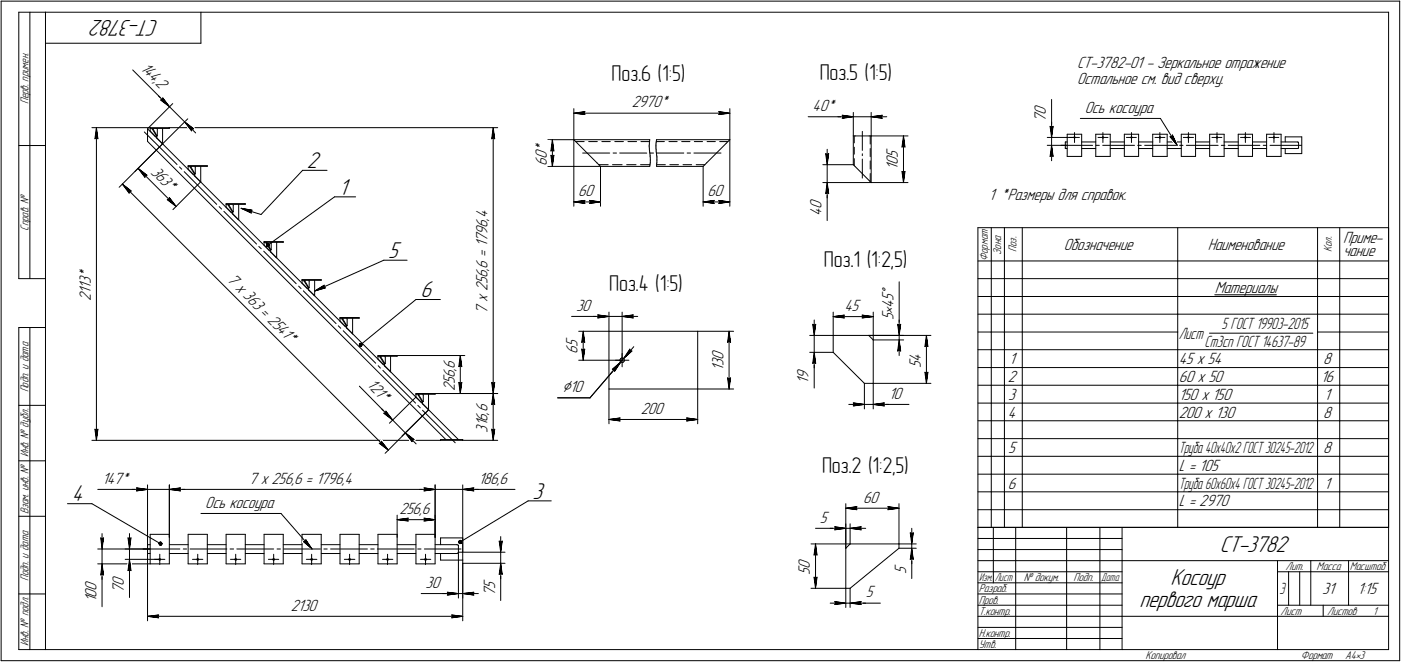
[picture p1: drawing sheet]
<svg xmlns="http://www.w3.org/2000/svg" width="631mm" height="298mm" viewBox="0 0 631 298" stroke-linecap="round" stroke-linejoin="round" font-family="sans-serif">
<defs><g id="words">
<g font-size="10.9">
<text x="71" y="9" transform="rotate(-180 71 9)">СТ-3782</text>
<text x="138" y="76">2</text>
<text x="153" y="88">1</text>
<text x="175" y="116">5</text>
<text x="189" y="134">6</text>
<text x="32" y="226">4</text>
<text x="240" y="225">3</text>
<text x="550" y="249">СТ-3782</text>
<text x="527" y="264">Косоур</text>
<text x="513" y="274">первого марша</text>
</g>
<g font-size="10.3">
<text x="369" y="36">Поз.5 (1:5)</text>
<text x="276" y="36">Поз.6 (1:5)</text>
<text x="371" y="120">Поз.1 (1:2,5)</text>
<text x="274" y="131">Поз.4 (1:5)</text>
<text x="370" y="213">Поз.2 (1:2,5)</text>
</g>
<g font-size="8.5">
<text x="402" y="133" transform="rotate(-90 402 133)">Å</text>
<text x="253" y="177">Ç10</text>
</g>
<g font-size="7.8">
<text x="63" y="31" transform="rotate(45 63 31)">144,</text>
<text x="485" y="31">СТ-3782-01 - Зеркальное отражение</text>
<text x="70" y="38" transform="rotate(45 70 38)">2</text>
<text x="485" y="38">Остальное см. вид сверху.</text>
<text x="285" y="48">2970*</text>
<text x="366" y="50">40*</text>
<text x="471" y="52" transform="rotate(-90 471 52)">0</text>
<text x="489" y="51">Ось косоура</text>
<text x="471" y="55" transform="rotate(-90 471 55)">7</text>
<text x="246" y="71" transform="rotate(-90 246 71)">0</text>
<text x="246" y="68" transform="rotate(-90 246 68)">*</text>
<text x="404" y="71" transform="rotate(-90 404 71)">5</text>
<text x="68" y="78" transform="rotate(45 68 78)">363*</text>
<text x="246" y="75" transform="rotate(-90 246 75)">6</text>
<text x="404" y="77" transform="rotate(-90 404 77)">1</text>
<text x="404" y="75" transform="rotate(-90 404 75)">0</text>
<text x="260" y="88">60</text>
<text x="319" y="88">60</text>
<text x="445" y="90">1 *Размеры для справок.</text>
<text x="370" y="94" transform="rotate(-90 370 94)">0</text>
<text x="220" y="99" transform="rotate(-90 220 99)">,</text>
<text x="220" y="98" transform="rotate(-90 220 98)">4</text>
<text x="370" y="97" transform="rotate(-90 370 97)">4</text>
<text x="220" y="106" transform="rotate(-90 220 106)">9</text>
<text x="220" y="103" transform="rotate(-90 220 103)">6</text>
<text x="220" y="111" transform="rotate(-90 220 111)">1</text>
<text x="220" y="109" transform="rotate(-90 220 109)">7</text>
<text x="479" y="113">Обозначение</text>
<text x="544" y="113">Наименование</text>
<text x="605" y="110">Приме-</text>
<text x="220" y="116" transform="rotate(-90 220 116)">=</text>
<text x="605" y="115">чание</text>
<text x="41" y="125" transform="rotate(-90 41 125)">*</text>
<text x="220" y="125" transform="rotate(-90 220 125)">6</text>
<text x="220" y="122" transform="rotate(-90 220 122)">,</text>
<text x="220" y="121" transform="rotate(-90 220 121)">6</text>
<text x="41" y="130" transform="rotate(-90 41 130)">1</text>
<text x="41" y="128" transform="rotate(-90 41 128)">3</text>
<text x="102" y="126" transform="rotate(45 102 126)">7 х363 = 2541*</text>
<text x="220" y="131" transform="rotate(-90 220 131)">2</text>
<text x="220" y="128" transform="rotate(-90 220 128)">5</text>
<text x="41" y="135" transform="rotate(-90 41 135)">2</text>
<text x="41" y="132" transform="rotate(-90 41 132)">1</text>
<text x="220" y="136" transform="rotate(-90 220 136)">х</text>
<text x="402" y="136" transform="rotate(-90 402 136)">5</text>
<text x="547" y="132">Материалы</text>
<text x="220" y="141" transform="rotate(-90 220 141)">7</text>
<text x="260" y="140">30</text>
<text x="380" y="140">45</text>
<text x="402" y="139" transform="rotate(-90 402 139)">4</text>
<text x="402" y="144" transform="rotate(-90 402 144)">5</text>
<text x="260" y="160" transform="rotate(-90 260 160)">6</text>
<text x="260" y="156" transform="rotate(-90 260 156)">5</text>
<text x="205" y="167" transform="rotate(-90 205 167)">,</text>
<text x="205" y="166" transform="rotate(-90 205 166)">6</text>
<text x="326" y="167" transform="rotate(-90 326 167)">1</text>
<text x="326" y="165" transform="rotate(-90 326 165)">3</text>
<text x="326" y="162" transform="rotate(-90 326 162)">0</text>
<text x="415" y="166" transform="rotate(-90 415 166)">5</text>
<text x="415" y="163" transform="rotate(-90 415 163)">4</text>
<text x="455" y="164">1</text>
<text x="531" y="164">45 x 54</text>
<text x="596" y="164">8</text>
<text x="165" y="174" transform="rotate(45 165 174)">121*</text>
<text x="205" y="173" transform="rotate(-90 205 173)">5</text>
<text x="205" y="170" transform="rotate(-90 205 170)">6</text>
<text x="364" y="173" transform="rotate(-90 364 173)">1</text>
<text x="364" y="171" transform="rotate(-90 364 171)">9</text>
<text x="454" y="172">2</text>
<text x="531" y="172">60 x 50</text>
<text x="595" y="172">16</text>
<text x="205" y="176" transform="rotate(-90 205 176)">2</text>
<text x="400" y="180">10</text>
<text x="220" y="186" transform="rotate(-90 220 186)">6</text>
<text x="454" y="180">3</text>
<text x="531" y="180">150 x 150</text>
<text x="597" y="180">1</text>
<text x="220" y="190" transform="rotate(-90 220 190)">6</text>
<text x="220" y="187" transform="rotate(-90 220 187)">,</text>
<text x="289" y="186">200</text>
<text x="454" y="188">4</text>
<text x="531" y="188">200 x 130</text>
<text x="596" y="188">8</text>
<text x="220" y="195" transform="rotate(-90 220 195)">3</text>
<text x="220" y="192" transform="rotate(-90 220 192)">1</text>
<text x="454" y="204">5</text>
<text x="596" y="204">8</text>
<text x="531" y="212">L = 105</text>
<text x="46" y="218">147*</text>
<text x="112" y="218">7 х 256,6 = 1796,4</text>
<text x="215" y="218">186,6</text>
<text x="454" y="220">6</text>
<text x="597" y="220">1</text>
<text x="389" y="226">60</text>
<text x="92" y="229">Ось косоура</text>
<text x="180" y="231">256,6</text>
<text x="531" y="228">L = 2970</text>
<text x="369" y="235">5</text>
<text x="365" y="256" transform="rotate(-90 365 256)">0</text>
<text x="56" y="264" transform="rotate(-90 56 264)">0</text>
<text x="365" y="259" transform="rotate(-90 365 259)">5</text>
<text x="408" y="259" transform="rotate(-90 408 259)">5</text>
<text x="43" y="269" transform="rotate(-90 43 269)">0</text>
<text x="43" y="266" transform="rotate(-90 43 266)">0</text>
<text x="56" y="267" transform="rotate(-90 56 267)">7</text>
<text x="192" y="265">30</text>
<text x="223" y="268" transform="rotate(-90 223 268)">7</text>
<text x="223" y="265" transform="rotate(-90 223 265)">5</text>
<text x="390" y="269">5</text>
<text x="596" y="268">31</text>
<text x="612" y="268">1:15</text>
<text x="43" y="271" transform="rotate(-90 43 271)">1</text>
<text x="131" y="275">2130</text>
</g>
<g font-size="7.6">
<text x="550" y="148">5 ГОСТ 19903-2015</text>
<text x="531" y="153">Лист</text>
<text x="543" y="156">Ст3сп ГОСТ 14637-89</text>
<text x="531" y="204">Труба 40х40х2 ГОСТ 30245-2012</text>
<text x="531" y="220">Труба 60х60х4 ГОСТ 30245-2012</text>
</g>
<text font-size="7.5" x="576" y="268">Э</text>
<g font-size="5.4">
<text x="13" y="47" transform="rotate(-90 13 47)">Перв. примен.</text>
<text x="13" y="104" transform="rotate(-90 13 104)">Справ. !</text>
<text x="458" y="113" transform="rotate(-90 458 113)">Поз.</text>
<text x="600" y="113" transform="rotate(-90 600 113)">Кол.</text>
<text x="445" y="117" transform="rotate(-90 445 117)">Формат</text>
<text x="451" y="115" transform="rotate(-90 451 115)">Зона</text>
<text x="13" y="177" transform="rotate(-90 13 177)">Подп. и дата</text>
<text x="13" y="206" transform="rotate(-90 13 206)">Инв. ! дубл.</text>
<text x="13" y="232" transform="rotate(-90 13 232)">Взам. инв. !</text>
<text x="579" y="257">Лит.</text>
<text x="593" y="257">Масса</text>
<text x="608" y="257">Масштаб</text>
<text x="13" y="262" transform="rotate(-90 13 262)">Подп. и дата</text>
<text x="461" y="262">! докум.</text>
<text x="484" y="262">Подп.</text>
<text x="441" y="267">Разраб.</text>
<text x="441" y="272">Пров.</text>
<text x="441" y="277">Т.контр.</text>
<text x="577" y="277">Лист</text>
<text x="598" y="277">Листов</text>
<text x="618" y="277">1</text>
<text x="441" y="287">Н.контр.</text>
<text x="13" y="291" transform="rotate(-90 13 291)">Инв. ! подл.</text>
<text x="441" y="292">Утв.</text>
<text x="516" y="297">Копировал</text>
<text x="586" y="297">Формат</text>
<text x="606" y="297">A4</text>
<text x="612" y="297">3</text>
</g>
<g font-size="5.3">
<text x="441" y="262">Изм.</text>
<text x="448" y="262">Лист</text>
<text x="496" y="262">Дата</text>
</g>
</g></defs>
<g fill="none" stroke="#000" stroke-width=".45">
<path d="M1 1v297zM1 1h630zM8 6v119zM8 6h12zM13 6v119zM20 6v287zM20 6h606zM20 19h71zM91 6v13zM626 6v287zM631 1v297zM60 31l13 14z"/>
<path d="M41 57h27zM43 57l1 5zM43 57v5zM43 57v141zM65 59l15 15zM66 58l141 140zM66 59v4zM66 58v1zM66 58l12-11zM68 58h8zM68 57h8zM68 58h.1"/>
<path d="M68 58v1zM68 59l2 2zM69 58h.1M69 58l1 3zM69 58l2 3zM71 58h.1M71 58v3zM71 43l5 5zM72 45h1zM72 45l4 3zM73 45l3 3zM73 58v7z"/>
<path d="M73 44l3 4zM73 44v1zM76 58h.1M76 57h148zM76 48l7 7zM83 55l3 4zM83 55l4 3zM83 55l5 5zM86 58v1zM86 58h1zM222 57l1 5zM222 57l-1 5z"/>
<path d="M222 57v120zM258 49v14zM258 51l5-1zM258 51l5 1zM258 51h71zM263 51v1zM263 50v1zM324 52l5-1zM324 50v1zM324 50l5 1zM324 51v1zM329 49v14z"/>
<path d="M364 53h15zM377 53h7zM379 53h5zM379 52l5 1zM379 52l1 1zM380 53h-1zM384 51v10zM384 53h8zM388 59v9zM392 51v10zM392 53h5zM392 53l5-1z"/>
<path d="M392 53h7zM397 53h.1M397 52v1zM473 57h1zM473 57l1 5zM474 57v5zM474 45v12zM474 57h.1M474 55v7zM484 60v2zM487 53h36zM497 60v2z"/>
<path d="M510 60v2zM522 60v2zM523 53l7 12zM535 60v2zM548 60v2zM561 60v2zM574 60v2zM8 66h12zM43 62h.1M43 62h1zM62 76l4 3zM62 76l3 4z"/>
<path d="M62 76l17 17zM65 79h1zM65 79v1zM66 64l135 134zM66 63v1zM70 61h1zM70 61h.1M71 61v1zM71 62h.1M71 61h.1M71 62l2 3zM73 65h.1"/>
<path d="M73 65l-12 12zM73 65l-19 19zM73 65l12-11zM81 75l1 1zM83 77l15 15zM85 75h8zM85 75h.1M85 75v1zM85 76l2 2zM86 75h.1M86 75l2 3zM87 78h1z"/>
<path d="M88 78h.1M88 78v1zM88 80h.1M88 75h.1M88 75v3zM88 80l2 2zM90 75v7zM93 75h.1M136 77l-18 20zM136 77h11zM221 62h1zM222 62h1z"/>
<path d="M247 63h11zM247 75h24zM248 68l1-1zM248 70l1 5zM248 70h1zM249 63l1 5zM249 67l1 1zM249 63l-1 5zM249 70h1zM249 63v12zM250 70l-1 5zM258 63h35z"/>
<path d="M258 63l2 2zM258 63v30zM259 64h4zM260 65l9 8zM262 69h13zM265 64h4zM269 73l2 2zM270 74h4zM271 75h22zM271 75v18zM271 64h4zM276 74h4z"/>
<path d="M276 69h2zM277 64h4zM279 69h12zM282 74h5zM283 64h4zM289 74h4zM289 64h4zM292 66l1 1zM292 65v1zM293 67v1zM293 67h.1M293 65h-1z"/>
<path d="M293 64v1zM293 68v1zM293 64h.1M293 69h.1M293 63v1zM293 74v1zM293 69v1zM293 69h1zM293 74h.1M293 71h.1M293 70v1zM293 73v1z"/>
<path d="M293 72v1zM293 72h.1M293 71v1zM295 65h.1M295 65v1zM295 66v1zM295 67h1zM296 64l-1 1zM296 67v1zM296 68v1zM296 64h3zM296 64h.1"/>
<path d="M296 69h.1M296 63h33zM296 75h21zM296 63v1zM296 69v1zM296 74h4zM296 69h12zM296 70v1zM296 74h.1M296 74v1zM296 71h.1M296 71v1z"/>
<path d="M296 72h.1M296 72v1zM296 73v1zM301 64h4zM302 74h4zM307 64h4zM308 74h4zM310 69h1zM313 69h12zM313 64h3zM314 74h4zM317 75v18z"/>
<path d="M318 73l-1 2zM319 64h3zM324 64h4zM327 65l-9 8zM329 63l-2 2zM329 63v30zM371 74h13zM372 69l1 1zM372 69l1 5zM373 70v-1zM373 67v7zM373 74v8z"/>
<path d="M373 69v5zM384 61v13zM384 74l1 1zM384 61h1zM385 61v3zM385 66v3zM385 71v4zM385 61h7zM385 75l7 6zM388 69v1zM388 72v8zM392 61h.1"/>
<path d="M392 61v4zM392 67v4zM392 72v4zM392 78v4zM392 61v21zM392 61h17zM406 66h1zM406 77l1 5zM406 77l1 1zM407 61l1 5zM407 66h1zM407 61l-1 5z"/>
<path d="M407 78l1-1zM407 61v21zM408 77l-1 5zM472 62h12zM472 65h9zM473 70h1zM474 65l-1 5zM474 70h.1M474 65v5zM474 65v7zM474 62v3zM478 65h14z"/>
<path d="M480 64h1zM480 67h1zM480 67h.1M480 64h.1M480 64v3zM481 70h6zM481 60v10zM481 60h6zM482 62h2zM484 62h.1M484 62h2zM484 62v2z"/>
<path d="M487 64h7zM487 67h7zM487 60v10zM494 70h6zM494 60v10zM494 60h6zM494 65h1zM495 62h2zM497 62h.1M497 65h14zM497 62h2zM497 62v2z"/>
<path d="M500 64h6zM500 67h6zM500 60v10zM506 70h7zM506 60v10zM506 60h7zM507 62h3zM509 62h.1M510 62h.1M510 62h2zM510 62v2zM512 65h2z"/>
<path d="M513 64h6zM513 67h6zM513 60v10zM516 65h14zM519 70h7zM519 60v10zM519 60h7zM520 62h2zM522 62h.1M523 62h.1M522 62h3zM522 62v2z"/>
<path d="M526 64h6zM526 67h6zM526 60v10zM527 62l3 3zM527 62h1zM528 61v1zM528 61l2 4zM531 65h2zM532 70h7zM532 60v10zM532 60h7zM533 62h2z"/>
<path d="M534 65h15zM535 62h.1M536 62h.1M535 62h3zM535 62v2zM539 64h6zM539 67h6zM539 60v10zM545 70h6zM545 60v10zM545 60h6zM546 62h2z"/>
<path d="M548 62h.1M548 62h2zM548 62v2zM550 65h2zM551 64h7zM551 67h7zM551 60v10zM553 65h15zM558 70h6zM558 60v10zM558 60h6zM559 62h2z"/>
<path d="M561 62h.1M561 62h2zM561 62v2zM564 64h7zM564 67h7zM564 60v10zM569 65h2zM571 70h6zM571 60v10zM571 60h6zM572 62h2zM572 65h14z"/>
<path d="M574 62h.1M574 62h2zM574 62v2zM577 64h7zM577 67h7zM577 60v10zM579 69h7zM579 62h7zM579 62v2zM579 67v2zM584 64h1zM584 67h1z"/>
<path d="M585 64h.1M585 64v3zM585 67h.1M586 62v7zM55 83l4 3zM55 83l3 4zM55 83l120 120zM58 86h1zM58 86v1zM75 90l4 3zM75 90h1zM76 89v1z"/>
<path d="M76 89l3 4zM90 82h.1M90 82l-12 12zM99 93l1 1zM101 95l15 15zM102 92h8zM102 92h.1M102 92v1zM102 93l2 3zM103 92h.1M103 92l2 3zM104 96h1z"/>
<path d="M105 95h.1M105 95v1zM105 97h.1M105 92h.1M105 92v3zM105 97l2 2zM107 99h1zM108 92v7zM109 94l5 1zM109 94l4 2zM109 94l9 3zM110 92h.1"/>
<path d="M113 95h1zM113 95v1zM151 89h9zM258 91l5-1zM258 91l5 1zM258 91h13zM263 91v1zM263 90v1zM266 92l5-1zM266 90v1zM266 90l5 1zM266 91v1z"/>
<path d="M317 91l5-1zM317 91l5 1zM317 91h12zM321 91l1 1zM322 90l-1 1zM324 92l5-1zM324 90v1zM324 90l5 1zM324 91v1zM371 82h21zM372 87h1zM373 82v5z"/>
<path d="M373 87v12zM373 82l-1 5zM373 87h.1M373 82v7zM392 81v1zM392 82h17zM117 111l1 1zM119 113l14 15zM119 109h9zM119 109h.1M119 109v1zM119 110l2 3z"/>
<path d="M120 109h.1M120 109l2 3zM121 110l30-21zM121 113h1zM122 112h.1M122 112v1zM122 114h.1M122 109h.1M122 114l2 2zM122 109v3zM124 116h1zM125 109v7z"/>
<path d="M128 109h.1M173 117h10zM441 103v134zM441 103h185zM441 118h185zM447 118v7zM447 103v15zM452 118v7zM452 103v15zM461 118v7zM461 103v15zM531 118v7z"/>
<path d="M531 103v15zM594 118v7zM594 103v15zM604 118v7zM604 103v15zM626 103v134zM8 125h12zM135 129l1 1zM136 126h9zM136 126h.1M136 126v2zM136 128l2 2z"/>
<path d="M137 131l14 15zM137 127h.1M137 126h.1M137 127l2 3zM138 130h1zM139 130h.1M139 130v1zM139 131h.1M139 127h.1M139 131l2 2zM139 127v3zM142 133h.1"/>
<path d="M142 126v7zM142 131l4-3zM142 131l5-1zM142 131l31-14zM145 126h.1M146 129l1 1zM146 128v1zM187 135h11zM405 127v19zM441 125h6zM441 134h6zM447 125h5z"/>
<path d="M447 125v9zM447 134h5zM447 134v7zM452 125h9zM452 125v9zM452 134h9zM452 134v7zM461 125h70zM461 125v9zM461 134h70zM461 134v7zM531 125h63z"/>
<path d="M531 125v9zM531 134h63zM531 134v7zM547 133h28zM594 125h10zM594 125v9zM594 134h10zM594 134v7zM604 125h22zM604 125v9zM604 134h22zM604 134v7z"/>
<path d="M8 147v146zM8 147h12zM13 147v146zM152 147l2 1zM153 143h9zM153 143h.1M153 143v2zM153 145l2 2zM154 144h.1M154 143h.1M154 144l2 3zM155 149l14 15z"/>
<path d="M155 147h1zM156 147h.1M156 147v1zM156 148h.1M156 144h.1M156 144v3zM156 148l3 2zM159 150h.1M159 143v7zM162 143h.1M162 155l25-20zM257 142h12z"/>
<path d="M261 149h13zM262 154h1zM262 157l1 5zM262 157l1 1zM263 149v5zM263 154h.1M263 149l-1 5zM263 158v-1zM263 149v13zM263 157v5zM267 142h7zM269 142h5z"/>
<path d="M269 142h1zM269 143l5-1zM270 142l-1 1zM274 149v26zM274 149h40zM274 141v8zM274 142h6zM280 159v3zM280 141v21zM280 142l5 1zM280 142h5zM280 142h7z"/>
<path d="M284 157v1zM284 157l-3 4zM284 158h1zM285 142v1zM285 142h.1M285 156l-4 5zM314 149v26zM314 149h16zM328 154h.1M328 149l1 5zM328 154h1zM328 149v5z"/>
<path d="M328 149v26zM365 151h10zM365 159h10zM366 146l1 1zM366 146l1 5zM367 159v5zM367 147v-1zM367 144v7zM367 159l-1 5zM367 159v7zM367 151v8zM367 146v5z"/>
<path d="M375 151v8zM375 159l14 14zM375 151h16zM375 141v10zM375 143l5-1zM375 143h5zM375 143h18zM380 143h.1M380 142v1zM388 143h5zM388 142l1 1zM388 142l5 1z"/>
<path d="M389 143h-1zM391 151l2 2zM391 151h28zM391 151h16zM393 153v20zM393 141v12zM393 153h14zM404 158h1zM404 146l1 1zM404 146l1 5zM405 146v5zM405 153l-1 5z"/>
<path d="M405 158h1zM405 153l1 5zM405 153v7zM405 147l1-1zM405 144v7zM405 151v2zM406 146l-1 5zM417 156h.1M417 151l1 5zM417 156h1zM417 151v5zM417 151v22z"/>
<path d="M441 141h6zM441 150h6zM441 157h6zM447 141h5zM447 141v9zM447 150h5zM447 150v7zM447 157h5zM447 157v9zM452 141h9zM452 141v9zM452 150h9z"/>
<path d="M452 150v7zM452 157h9zM452 157v9zM461 141h70zM461 141v9zM461 150h70zM461 150v7zM461 157h70zM461 157v9zM531 141h63zM531 141v9zM531 150v7z"/>
<path d="M531 157h63zM531 157v9zM545 150h46zM594 141h10zM594 141v9zM594 150h10zM594 150v7zM594 157h10zM594 157v9zM604 141h22zM604 141v9zM604 150h22z"/>
<path d="M604 150v7zM604 157h22zM604 157v9zM162 174l11 12zM170 160h9zM170 160h.1M170 160v2zM170 162l3 2zM170 165l1 1zM171 161h.1M171 160h.1M171 161l2 3z"/>
<path d="M172 160h.1M172 161l1 3zM172 167l15 15zM173 164h.1M173 164v1zM173 165h.1M174 161h.1M173 165l3 2zM174 161v3zM176 167h.1M176 160v7zM179 160h.1"/>
<path d="M179 160h30zM187 178h9zM187 177h9zM187 178h.1M187 178v1zM187 179l3 2zM188 178h.1M188 178l2 3zM189 178h.1M189 178l1 3zM191 178h.1M191 178v3z"/>
<path d="M193 178v7zM196 178h.1M196 177h28zM196 177h13zM207 165h.1M207 172v5zM207 172v1zM207 160l1 5zM207 165h1zM207 160v5zM207 173l1-1zM207 160v17z"/>
<path d="M208 172l-1 5zM221 172l1 5zM221 172l1 1zM222 177l1 5zM222 177l-1 5zM222 177v21zM222 173l1-1zM223 172l-1 5zM251 179h15zM261 162h19zM274 175h40zM274 175v16z"/>
<path d="M276 166l4-3zM276 166h1zM277 166v1zM277 162h3zM279 162v1zM279 163h1zM280 161h.1M280 161l-1 1zM280 163h.1M280 163l-14 16zM280 163l-3 4zM280 163l-5 5z"/>
<path d="M280 161h1zM280 163h1zM280 162v3zM280 162h3zM281 161v1zM281 161l4-3zM281 161l-1 2zM281 162h.1M281 163h.1M281 162v1zM314 175h16zM314 175v16z"/>
<path d="M328 170v5zM328 170v1zM328 171l1-1zM329 170l-1 5zM366 164l1-1zM367 164v11zM367 163v1zM389 173h4zM389 173v11zM393 173h26zM393 173v11zM417 168v5z"/>
<path d="M417 168h.1M417 168h1zM418 168l-1 5zM441 166h6zM441 173h6zM447 166h5zM447 166v7zM447 173h5zM447 173v9zM452 166h9zM452 166v7zM452 173h9z"/>
<path d="M452 173v9zM461 166h70zM461 166v7zM461 173h70zM461 173v9zM531 166h63zM531 166v7zM531 173h63zM531 173v9zM594 166h10zM594 166v7zM594 173h10z"/>
<path d="M594 173v9zM604 166h22zM604 166v7zM604 173h22zM604 173v9zM8 183h12zM41 198h157zM43 193v5zM43 193v1zM43 194l1-1zM44 193l-1 5zM171 200l4 3z"/>
<path d="M171 200l1-1zM172 199h.1M172 199l3 4zM172 184l5 5zM173 186h1zM173 186l4 3zM174 185l3 4zM174 185v1zM175 191l12-12zM177 189l6 6zM181 196l12-11zM183 195l3 4z"/>
<path d="M183 195l4 3zM183 195l4 5zM186 198v1zM186 198h1zM188 183l1 1zM190 181h.1M190 181v1zM190 182h1zM190 185l15 14zM191 182l2 2zM193 184v1zM193 185l-20 19z"/>
<path d="M198 198h10zM198 198h.1M208 198h.1M208 198h16zM221 182h1zM221 193l1 5zM221 193l1 1zM222 182h1zM222 194l1-1zM223 193l-1 5zM274 189l5-1zM274 189l5 1z"/>
<path d="M274 189h40zM279 189v1zM279 188v1zM309 190l5-1zM309 188l1 1zM309 188l5 1zM310 189l-1 1zM382 182h7zM384 181l5 1zM384 181l1 1zM384 183l5-1zM385 182l-1 1z"/>
<path d="M389 182h4zM393 182h5zM393 182l5 1zM393 182l5-1zM393 182h7zM398 182v1zM398 182h11zM398 181v1zM441 182h6zM441 189h6zM441 198h6zM447 182h5z"/>
<path d="M447 182v7zM447 189h5zM447 189v9zM447 198h5zM447 198v7zM452 182h9zM452 182v7zM452 189h9zM452 189v9zM452 198h9zM452 198v7zM461 182h70z"/>
<path d="M461 182v7zM461 189h70zM461 189v9zM461 198h70zM461 198v7zM531 182h63zM531 182v7zM531 189h63zM531 189v9zM531 198h63zM531 198v7zM594 182h10z"/>
<path d="M594 182v7zM594 189h10zM594 189v9zM594 198h10zM594 198v7zM604 182h22zM604 182v7zM604 189h22zM604 189v9zM604 198h22zM604 198v7zM8 208h12z"/>
<path d="M61 220h5zM61 220h1zM66 218v29zM76 218v24zM81 220h.1M191 220h5zM191 220h1zM196 218v24zM208 218v31zM213 220h.1M441 205h6zM441 214h6z"/>
<path d="M447 205h5zM447 205v9zM447 214h5zM447 214v7zM452 205h9zM452 205v9zM452 214h9zM452 214v7zM461 205h70zM461 205v9zM461 214h70zM461 214v7z"/>
<path d="M531 205h63zM531 205v9zM531 214h63zM531 214v7zM594 205h10zM594 205v9zM594 214h10zM594 214v7zM604 205h22zM604 205v9zM604 214h22zM604 214v7z"/>
<path d="M8 232h12zM30 227h11zM41 227l31 18zM44 220h17zM59 220h7zM61 221l5-1zM62 220l-1 1zM66 220h10zM76 220h5zM76 220l5 1zM76 220h120zM76 220h7z"/>
<path d="M81 220v1zM91 231h36zM127 231l14 16zM179 232v10zM179 234l5-1zM179 234l5 1zM179 234h17zM183 234l1 1zM184 233l-1 1zM189 220h7zM191 221l5-1zM191 235l5-1z"/>
<path d="M191 233l1 1zM191 233l5 1zM192 220l-1 1zM192 234l-1 1zM196 232v10zM196 220h12zM208 220h5zM208 220l5 1zM208 220h7zM213 220v1zM213 220h19zM238 226h10z"/>
<path d="M367 238h9zM374 238h7zM376 238h5zM376 237l5 1zM376 237v1zM376 239l5-1zM376 238v1zM381 227v20zM381 236v11zM381 229l5-1zM381 229l5 1zM381 229h24z"/>
<path d="M381 238h2zM383 236v9zM383 238l5 1zM383 238l5-1zM383 238h7zM385 229l1 1zM386 228l-1 1zM387 238l1 1zM388 237l-1 1zM400 230l5-1zM400 228v1zM400 228l5 1z"/>
<path d="M400 229v1zM405 227v18zM410 240h1zM410 240l1 5zM411 238v7zM411 240v5zM441 237h185zM441 237v56zM441 221h6zM441 230h6zM447 221h5zM447 221v9z"/>
<path d="M447 230h5zM447 230v7zM447 237v25zM452 221h9zM452 221v9zM452 230h9zM452 230v7zM458 237v56zM461 221h70zM461 221v9zM461 230h70zM461 230v7z"/>
<path d="M480 237v56zM495 237v56zM505 237v56zM531 221h63zM531 221v9zM531 230h63zM531 230v7zM594 221h10zM594 221v9zM594 230h10zM594 230v7zM604 221h22z"/>
<path d="M604 221v9zM604 230h22zM604 230v7zM44 254h24zM44 247h24zM45 259l1-1zM45 242l1 1zM45 242l1 5zM46 254v5zM46 259v14zM46 254l-1 5zM46 258l1 1z"/>
<path d="M46 254l1 5zM46 254v7zM46 243l1-1zM46 240v7zM46 247v7zM47 242l-1 5zM56 252h16zM56 247h12zM58 257v-1zM58 242v1zM58 242v5zM58 252v5z"/>
<path d="M58 257v12zM58 256l1 1zM58 252l1 5zM58 252v7zM58 243l1-1zM58 240v7zM58 247v5zM59 242l-1 5zM65 247h16zM66 249h2zM66 245h2zM66 245v1z"/>
<path d="M66 246v3zM66 249h.1M66 249v31zM68 254h8zM68 241v13zM68 241h8zM70 252h2zM72 252h.1M72 252h2zM72 252v2zM72 250v2zM76 241v13z"/>
<path d="M76 249h9zM76 245h9zM83 247h1zM85 254h8zM85 241v13zM85 241h8zM86 247h16zM87 252h2zM89 252h.1M89 252h2zM89 252v2zM89 250v2z"/>
<path d="M93 241v13zM93 249h9zM93 245h9zM102 254h8zM102 241v13zM102 241h8zM104 247h1zM104 252h2zM106 252h.1M106 252h2zM106 252v2zM106 250v2z"/>
<path d="M107 252h.1M107 247h16zM110 241v13zM110 249h9zM110 245h9zM119 254h9zM119 241v13zM119 241h9zM121 252h2zM123 252h.1M124 252h.1M123 252h3z"/>
<path d="M123 252v2zM123 250v2zM125 247h1zM128 241v13zM128 249h8zM128 245h8zM128 247h16zM136 254h9zM136 241v13zM136 241h9zM137 244l4 3zM137 244h1z"/>
<path d="M138 243v1zM138 243l3 4zM138 252h2zM140 252h.1M141 252h.1M140 252h3zM140 252v2zM140 250v2zM145 241v13zM145 249h8zM145 245h8zM146 247h1z"/>
<path d="M149 247h17zM153 254h9zM153 241v13zM153 241h9zM155 252h2zM157 252h.1M158 252h.1M157 252h3zM157 252v2zM157 250v2zM162 241v13zM162 249h8z"/>
<path d="M162 245h8zM167 247h2zM170 247h17zM170 254h9zM170 241v13zM170 241h9zM172 252h3zM174 252h.1M175 252h.1M175 252h2zM175 252v2zM175 250v2z"/>
<path d="M179 241v13zM179 249h8zM179 245h8zM187 254h9zM187 241v13zM187 241h9zM188 247h2zM189 252h3zM191 247h17zM191 252h.1M192 252h.1M192 252h2z"/>
<path d="M192 252v2zM192 250v2zM196 241v13zM196 249h10zM196 245h10zM198 252h10zM198 242h10zM198 242v3zM198 249v3zM206 245h.1M206 249h.1M206 245l1 1z"/>
<path d="M207 246h.1M207 246v3zM207 249h-1zM207 249v20zM207 249h20zM207 244l31-18zM208 242v10zM208 254v26zM208 252v17zM208 254h19zM225 259l1-1zM225 244h1z"/>
<path d="M225 244l1 5zM226 254v5zM226 259v11zM226 254l-1 5zM226 258v1zM226 254v7zM226 244h.1M226 242v7zM226 249v5zM226 244v5zM365 245h18zM367 250v-1z"/>
<path d="M367 260v5zM367 260h.1M367 245l1 5zM367 249l1 1zM367 245v5zM367 245v20zM368 260l-1 5zM381 247l2-2zM381 247v18zM383 245h22zM405 245v2zM405 247h8z"/>
<path d="M405 245h8zM410 252l1-1zM411 247v5zM411 252v9zM411 247l-1 5zM411 251v1zM411 247v7zM411 240h.1M411 245v2zM441 247h64zM441 252h64zM441 242h64z"/>
<path d="M441 257h64zM505 252h121zM575 252v41zM575 257h15zM580 257v16zM585 257v16zM590 252v21zM590 257h36zM607 252v21zM8 267h12zM66 278l5-1zM66 278h5z"/>
<path d="M66 278h142zM71 278h.1M71 277v1zM190 267h12zM199 267h8zM202 267h5zM202 267h.1M202 268l5-1zM202 267v1zM203 278h5zM203 277l1 1zM203 277l5 1z"/>
<path d="M204 278h-1zM207 267h1zM208 267l5 1zM208 267h5zM208 267h7zM213 267v1zM213 267h.1M365 265h16zM367 260h1zM374 272h7zM376 271l5 1zM376 271v1z"/>
<path d="M376 272h5zM376 272h.1M381 265h2zM381 265v9zM381 272h2zM383 265l22-18zM383 272h5zM383 265v9zM383 272l5-1zM383 272h7zM387 272h1zM388 272h9z"/>
<path d="M388 271l-1 1zM441 267h64zM441 273h64zM441 278h64zM441 262h64zM505 278h70zM575 278h51zM575 273h51zM596 273v5zM1 298h630zM8 293h12zM20 293h606z"/>
<path d="M441 283h64zM441 288h64z"/>
</g>
<g fill="#fff" stroke="#fff" stroke-width=".45">
<path d="M35 120h7zM35 120h7zM35 120h7zM35 121h7zM35 121h7zM35 121h7zM35 121h7zM35 121h7zM35 121h7zM35 121h7zM35 121h7zM35 121h7zM35 121h7zM35 121h7zM35 121h7zM35 122h7zM35 122h7zM35 122h7zM35 122h7zM35 122h7zM35 122h7zM35 122h7zM35 122h7zM35 122h7zM35 122h7zM35 122h7zM35 123h7zM35 123h7zM35 123h7zM35 123h7zM35 123h7zM35 123h7zM35 123h7zM35 123h7zM35 123h7zM35 123h7zM35 123h7zM35 123h7zM35 124h7zM35 124h7zM35 124h7zM35 124h7zM35 124h7zM35 124h7zM35 124h7zM35 124h7zM35 124h7zM35 124h7zM35 124h7zM35 124h7zM35 125h7zM35 125h7zM35 125h7zM35 125h7zM35 125h7zM35 125h7zM35 125h7zM35 125h7zM35 125h7zM35 125h7zM35 125h7zM35 125h7zM35 126h7zM35 126h7zM35 126h7zM35 126h7zM35 126h7zM35 126h7zM35 126h7zM35 126h7zM35 126h7zM35 126h7zM35 126h7zM35 126h7zM35 127h7zM35 127h7zM35 127h7zM35 127h7zM35 127h7zM35 127h7zM35 127h7zM35 127h7zM35 127h7zM35 127h7zM35 127h7zM35 128h7zM35 128h7zM35 128h7zM35 128h7zM35 128h7zM35 128h7zM35 128h7zM35 128h7zM35 128h7zM35 128h7zM35 128h7zM35 128h7zM35 129h7zM35 129h7zM35 129h7zM35 129h7zM35 129h7zM35 129h7zM35 129h7zM35 129h7zM35 129h7zM35 129h7zM35 129h7zM35 129h7zM35 130h7zM35 130h7zM35 130h7zM35 130h7zM35 130h7zM35 130h7zM35 130h7zM35 130h7zM35 130h7zM35 130h7zM35 130h7zM35 130h7zM35 131h7zM35 131h7zM35 131h7zM35 131h7zM35 131h7zM35 131h7zM35 131h7zM35 131h7zM35 131h7zM35 131h7zM35 131h7zM35 131h7zM35 132h7zM35 132h7zM35 132h7zM35 132h7zM35 132h7zM35 132h7zM35 132h7zM35 132h7zM35 132h7zM35 132h7zM35 132h7zM35 133h7zM35 133h7zM35 133h7zM35 133h7zM35 133h7zM35 133h7zM35 133h7zM35 133h7zM35 133h7zM35 133h7zM35 133h7zM35 133h7zM35 134h7zM35 134h7zM35 134h7zM35 134h7zM35 134h7zM35 134h7zM35 134h7zM35 134h7zM35 134h7zM35 134h7zM35 134h7zM35 134h7zM35 135h7zM35 135h7zM35 135h7zM35 135h7zM35 135h7zM35 135h7zM35 135h7zM35 135h7zM35 135h7zM35 135h7zM35 135h7z"/>
<path d="M43 58h1zM43 58h1zM43 58h1zM43 58h1zM43 58h1zM43 58h1zM43 58h1zM43 59h1zM43 59h1zM43 59h1zM43 59h1zM43 59h1zM43 59h1zM43 59h1zM43 59h1zM43 59h1zM43 59h1zM43 59h1zM43 59h1zM43 60h1zM43 60h1zM43 60h1zM43 60h1zM43 60h1zM43 60h1zM43 60h1zM43 60h1zM43 60h1zM43 60h1zM43 60h1zM43 60h1zM43 61h1zM43 61h1zM43 61h1zM43 61h1zM43 61h1zM43 61h1zM43 61h1zM42 61h2zM42 61h2zM42 61h2zM42 61h2zM42 61h2zM42 62h3zM42 62h3zM42 62h3zM42 62h3zM42 62h3zM42 62h3zM42 62h3zM42 62h3zM42 62h3zM42 62h3zM42 62h3zM42 62h3zM42 63h3zM42 63h3zM42 63h3zM42 63h3zM42 63h3z"/>
<path d="M42 193h3zM42 193h3zM42 193h3zM42 193h3zM42 193h3zM42 193h3zM42 193h3zM42 193h3zM42 193h3zM42 194h3zM42 194h3zM42 194h3zM42 194h3zM42 194h3zM42 194h3zM42 194h3zM42 194h3zM42 194h3zM42 194h2zM42 194h2zM42 194h2zM42 195h2zM42 195h2zM43 195h1zM43 195h1zM43 195h1zM43 195h1zM43 195h1zM43 195h1zM43 195h1zM43 195h1zM43 195h1zM43 195h1zM43 196h1zM43 196h1zM43 196h1zM43 196h1zM43 196h1zM43 196h1zM43 196h1zM43 196h1zM43 196h1zM43 196h1zM43 196h1zM43 197h1zM43 197h1zM43 197h1zM43 197h1zM43 197h1zM43 197h1zM43 197h1zM43 197h1zM43 197h1zM43 197h1zM43 197h1zM43 197h1zM43 198h1zM43 198h1zM43 198h1zM43 198h1zM43 198h1z"/>
<path d="M214 181h7zM214 181h7zM214 181h7zM214 181h7zM214 181h7zM214 181h7zM214 181h7zM214 181h7zM214 181h7zM214 181h7zM214 182h7zM214 182h7zM214 182h7zM214 182h7zM214 182h7zM214 182h7zM214 182h7zM214 182h7zM214 182h7zM214 182h7zM214 182h7zM214 182h7zM214 183h7zM214 183h7zM214 183h7zM214 183h7zM214 183h7zM214 183h7zM214 183h7zM214 183h7zM214 183h7zM214 183h7zM214 183h7zM214 183h7zM214 184h7zM214 184h7zM214 184h7zM214 184h7zM214 184h7zM214 184h7zM214 184h7zM214 184h7zM214 184h7zM214 184h7zM214 184h7zM214 184h7zM214 185h7zM214 185h7zM214 185h7zM214 185h7zM214 185h7zM214 185h7zM214 185h7zM214 185h7zM214 185h7zM214 185h7zM214 185h7zM214 186h7zM214 186h7zM214 186h7zM214 186h7zM214 186h7zM214 186h7zM214 186h7zM214 186h7zM214 186h7zM214 186h7zM214 186h7zM214 186h7zM214 187h7zM214 187h7zM214 187h7zM214 187h7zM214 187h7zM214 187h7zM214 187h7zM214 187h7zM214 187h7zM214 187h7zM214 187h7zM214 187h7zM214 188h7zM214 188h7zM214 188h7zM214 188h7zM214 188h7zM214 188h7zM214 188h7zM214 188h7zM214 188h7zM214 188h7zM214 188h7zM214 188h7zM214 189h7zM214 189h7zM214 189h7zM214 189h7zM214 189h7zM214 189h7zM214 189h7zM214 189h7zM214 189h7zM214 189h7zM214 189h7zM214 189h7zM214 190h7zM214 190h7zM214 190h7zM214 190h7zM214 190h7zM214 190h7zM214 190h7zM214 190h7zM214 190h7zM214 190h7zM214 190h7zM214 190h7zM214 191h7zM214 191h7zM214 191h7zM214 191h7zM214 191h7zM214 191h7zM214 191h7zM214 191h7zM214 191h7zM214 191h7zM214 191h7zM214 192h7zM214 192h7zM214 192h7zM214 192h7zM214 192h7zM214 192h7zM214 192h7zM214 192h7zM214 192h7zM214 192h7zM214 192h7zM214 192h7zM214 193h7zM214 193h7zM214 193h7zM214 193h7zM214 193h7zM214 193h7zM214 193h7zM214 193h7zM214 193h7zM214 193h7zM214 193h7zM214 193h7zM214 194h7zM214 194h7zM214 194h7zM214 194h7zM214 194h7zM214 194h7zM214 194h7zM214 194h7zM214 194h7zM214 194h7zM214 194h7zM214 194h7zM214 195h7zM214 195h7zM214 195h7z"/>
<path d="M222 178h1zM222 178h1zM222 178h1zM222 178h1zM222 178h1zM222 178h1zM222 178h1zM222 178h1zM222 179h1zM222 179h1zM222 179h1zM221 179h2zM221 179h2zM221 179h2zM221 179h2zM221 179h2zM221 179h2zM221 179h2zM221 179h2zM221 179h2zM221 180h2zM221 180h2zM221 180h2zM221 180h2zM221 180h2zM221 180h2zM221 180h2zM221 180h2zM221 180h2zM221 180h2zM221 180h2zM221 181h2zM221 181h2zM221 181h2zM221 181h2zM221 181h2zM221 181h2zM221 181h2zM221 181h2zM221 181h2zM221 181h2zM221 181h2zM221 181h2zM221 182h2zM221 182h2zM221 182h2zM221 182h2zM221 182h2zM221 182h2zM221 182h2zM221 182h2zM221 182h2zM221 182h2zM221 182h2zM221 182h2zM221 183h2zM221 183h2z"/>
<path d="M221 193h2zM221 193h2zM221 193h2zM221 193h2zM221 193h2zM221 193h2zM221 193h2zM221 193h2zM221 193h2zM221 194h2zM221 194h2zM221 194h2zM221 194h2zM221 194h2zM221 194h2zM221 194h2zM221 194h2zM221 194h2zM221 194h2zM221 194h2zM221 194h2zM221 195h2zM221 195h2zM221 195h2zM221 195h2zM221 195h2zM221 195h2zM221 195h2zM221 195h2zM221 195h2zM221 195h2zM221 195h2zM221 195h2zM221 196h2zM221 196h2zM221 196h2zM221 196h2zM221 196h2zM221 196h2zM221 196h2zM221 196h2zM221 196h2zM221 196h2zM221 196h2zM221 197h2zM221 197h2zM221 197h2zM222 197h1zM222 197h1zM222 197h1zM222 197h1zM222 197h1zM222 197h1zM222 197h1zM222 197h1zM222 197h1zM222 198h1zM222 198h1z"/>
<path d="M199 161h7zM199 161h7zM199 161h7zM199 161h7zM199 161h7zM199 161h7zM199 162h7zM199 162h7zM199 162h7zM199 162h7zM199 162h7zM199 162h7zM199 162h7zM199 162h7zM199 162h7zM199 162h7zM199 162h7zM199 162h7zM199 163h7zM199 163h7zM199 163h7zM199 163h7zM199 163h7zM199 163h7zM199 163h7zM199 163h7zM199 163h7zM199 163h7zM199 163h7zM199 163h7zM199 164h7zM199 164h7zM199 164h7zM199 164h7zM199 164h7zM199 164h7zM199 164h7zM199 164h7zM199 164h7zM199 164h7zM199 164h7zM199 165h7zM199 165h7zM199 165h7zM199 165h7zM199 165h7zM199 165h7zM199 165h7zM199 165h7zM199 165h7zM199 165h7zM199 165h7zM199 165h7zM199 166h7zM199 166h7zM199 166h7zM199 166h7zM199 166h7zM199 166h7zM199 166h7zM199 166h7zM199 166h7zM199 166h7zM199 166h7zM199 166h7zM199 167h7zM199 167h7zM199 167h7zM199 167h7zM199 167h7zM199 167h7zM199 167h7zM199 167h7zM199 167h7zM199 167h7zM199 167h7zM199 167h7zM199 168h7zM199 168h7zM199 168h7zM199 168h7zM199 168h7zM199 168h7zM199 168h7zM199 168h7zM199 168h7zM199 168h7zM199 168h7zM199 168h7zM199 169h7zM199 169h7zM199 169h7zM199 169h7zM199 169h7zM199 169h7zM199 169h7zM199 169h7zM199 169h7zM199 169h7zM199 169h7zM199 170h7zM199 170h7zM199 170h7zM199 170h7zM199 170h7zM199 170h7zM199 170h7zM199 170h7zM199 170h7zM199 170h7zM199 170h7zM199 170h7zM199 171h7zM199 171h7zM199 171h7zM199 171h7zM199 171h7zM199 171h7zM199 171h7zM199 171h7zM199 171h7zM199 171h7zM199 171h7zM199 171h7zM199 172h7zM199 172h7zM199 172h7zM199 172h7zM199 172h7zM199 172h7zM199 172h7zM199 172h7zM199 172h7zM199 172h7zM199 172h7zM199 172h7zM199 173h7zM199 173h7zM199 173h7zM199 173h7zM199 173h7zM199 173h7zM199 173h7zM199 173h7zM199 173h7zM199 173h7zM199 173h7zM199 173h7zM199 174h7zM199 174h7zM199 174h7zM199 174h7zM199 174h7zM199 174h7zM199 174h7zM199 174h7zM199 174h7zM199 174h7zM199 174h7zM199 174h7zM199 175h7zM199 175h7zM199 175h7zM199 175h7zM199 175h7zM199 175h7zM199 175h7zM199 175h7zM199 175h7zM199 175h7zM199 175h7zM199 176h7zM199 176h7zM199 176h7zM199 176h7zM199 176h7zM199 176h7zM199 176h7zM199 176h7zM199 176h7z"/>
<path d="M207 161h1zM207 161h1zM207 161h1zM207 161h1zM207 161h1zM207 161h1zM207 161h1zM207 161h1zM207 161h1zM207 161h1zM207 161h1zM207 162h1zM207 162h1zM207 162h1zM207 162h1zM207 162h1zM207 162h1zM207 162h1zM207 162h1zM207 162h1zM207 162h1zM207 162h1zM207 162h1zM207 163h1zM207 163h1zM207 163h1zM207 163h1zM207 163h1zM207 163h1zM207 163h1zM207 163h1zM207 163h1zM207 163h1zM207 163h1zM207 163h1zM207 164h1zM207 164h1zM206 164h2zM206 164h2zM206 164h2zM206 164h2zM206 164h2zM206 164h2zM206 164h2zM206 164h2zM206 164h3zM206 165h3zM206 165h3zM206 165h3zM206 165h3zM206 165h3zM206 165h3zM206 165h3zM206 165h3zM206 165h3zM206 165h3zM206 165h3zM206 165h3zM206 166h3z"/>
<path d="M206 172h3zM206 172h3zM206 172h3zM206 172h3zM206 172h3zM206 172h3zM206 172h3zM206 172h3zM206 172h3zM206 172h3zM206 173h3zM206 173h3zM206 173h3zM206 173h3zM206 173h3zM206 173h2zM206 173h2zM206 173h2zM206 173h2zM206 173h2zM206 173h2zM206 173h2zM206 174h2zM207 174h1zM207 174h1zM207 174h1zM207 174h1zM207 174h1zM207 174h1zM207 174h1zM207 174h1zM207 174h1zM207 174h1zM207 174h1zM207 175h1zM207 175h1zM207 175h1zM207 175h1zM207 175h1zM207 175h1zM207 175h1zM207 175h1zM207 175h1zM207 175h1zM207 175h1zM207 176h1zM207 176h1zM207 176h1zM207 176h1zM207 176h1zM207 176h1zM207 176h1zM207 176h1zM207 176h1zM207 176h1zM207 176h1zM207 176h1zM207 177h1zM207 177h1zM207 177h1z"/>
<path d="M214 93h7zM214 93h7zM214 93h7zM214 94h7zM214 94h7zM214 94h7zM214 94h7zM214 94h7zM214 94h7zM214 94h7zM214 94h7zM214 94h7zM214 94h7zM214 94h7zM214 94h7zM214 95h7zM214 95h7zM214 95h7zM214 95h7zM214 95h7zM214 95h7zM214 95h7zM214 95h7zM214 95h7zM214 95h7zM214 95h7zM214 96h7zM214 96h7zM214 96h7zM214 96h7zM214 96h7zM214 96h7zM214 96h7zM214 96h7zM214 96h7zM214 96h7zM214 96h7zM214 96h7zM214 97h7zM214 97h7zM214 97h7zM214 97h7zM214 97h7zM214 97h7zM214 97h7zM214 97h7zM214 97h7zM214 97h7zM214 97h7zM214 97h7zM214 98h7zM214 98h7zM214 98h7zM214 98h7zM214 98h7zM214 98h7zM214 98h7zM214 98h7zM214 98h7zM214 98h7zM214 98h7zM214 98h7zM214 99h7zM214 99h7zM214 99h7zM214 99h7zM214 99h7zM214 99h7zM214 99h7zM214 99h7zM214 99h7zM214 99h7zM214 99h7zM214 99h7zM214 100h7zM214 100h7zM214 100h7zM214 100h7zM214 100h7zM214 100h7zM214 100h7zM214 100h7zM214 100h7zM214 100h7zM214 100h7zM214 100h7zM214 101h7zM214 101h7zM214 101h7zM214 101h7zM214 101h7zM214 101h7zM214 101h7zM214 101h7zM214 101h7zM214 101h7zM214 101h7zM214 102h7zM214 102h7zM214 102h7zM214 102h7zM214 102h7zM214 102h7zM214 102h7zM214 102h7zM214 102h7zM214 102h7zM214 102h7zM214 102h7zM214 103h7zM214 103h7zM214 103h7zM214 103h7zM214 103h7zM214 103h7zM214 103h7zM214 103h7zM214 103h7zM214 103h7zM214 103h7zM214 103h7zM214 104h7zM214 104h7zM214 104h7zM214 104h7zM214 104h7zM214 104h7zM214 104h7zM214 104h7zM214 104h7zM214 104h7zM214 104h7zM214 104h7zM214 105h7zM214 105h7zM214 105h7zM214 105h7zM214 105h7zM214 105h7zM214 105h7zM214 105h7zM214 105h7zM214 105h7zM214 105h7zM214 105h7zM214 106h7zM214 106h7zM214 106h7zM214 106h7zM214 106h7zM214 106h7zM214 106h7zM214 106h7zM214 106h7zM214 106h7zM214 106h7zM214 107h7zM214 107h7zM214 107h7zM214 107h7zM214 107h7zM214 107h7zM214 107h7zM214 107h7zM214 107h7zM214 107h7zM214 107h7zM214 107h7zM214 108h7zM214 108h7zM214 108h7zM214 108h7zM214 108h7zM214 108h7zM214 108h7zM214 108h7zM214 108h7zM214 108h7zM214 108h7zM214 108h7zM214 109h7zM214 109h7zM214 109h7zM214 109h7zM214 109h7zM214 109h7zM214 109h7zM214 109h7zM214 109h7zM214 109h7zM214 109h7zM214 109h7zM214 110h7zM214 110h7zM214 110h7zM214 110h7zM214 110h7zM214 110h7zM214 110h7zM214 110h7zM214 110h7zM214 110h7zM214 110h7zM214 110h7zM214 111h7zM214 111h7zM214 111h7zM214 111h7zM214 111h7zM214 111h7zM214 111h7zM214 111h7zM214 111h7zM214 111h7zM214 111h7zM214 112h7zM214 112h7zM214 112h7zM214 112h7zM214 112h7zM214 112h7zM214 112h7zM214 112h7zM214 112h7zM214 112h7zM214 112h7zM214 112h7zM214 113h7zM214 113h7zM214 113h7zM214 113h7zM214 113h7zM214 113h7zM214 113h7zM214 113h7zM214 113h7zM214 113h7zM214 113h7zM214 113h7zM214 114h7zM214 114h7zM214 114h7zM214 114h7zM214 114h7zM214 114h7zM214 114h7zM214 114h7zM214 114h7zM214 114h7zM214 114h7zM214 114h7zM214 115h7zM214 115h7zM214 115h7zM214 115h7zM214 115h7zM214 115h7zM214 115h7zM214 115h7zM214 115h7zM214 115h7zM214 115h7zM214 115h7zM214 116h7zM214 116h7zM214 116h7zM214 116h7zM214 116h7zM214 116h7zM214 116h7zM214 116h7zM214 116h7zM214 116h7zM214 116h7zM214 117h7zM214 117h7zM214 117h7zM214 117h7zM214 117h7zM214 117h7zM214 117h7zM214 117h7zM214 117h7zM214 117h7zM214 117h7zM214 117h7zM214 118h7zM214 118h7zM214 118h7zM214 118h7zM214 118h7zM214 118h7zM214 118h7zM214 118h7zM214 118h7zM214 118h7zM214 118h7zM214 118h7zM214 119h7zM214 119h7zM214 119h7zM214 119h7zM214 119h7zM214 119h7zM214 119h7zM214 119h7zM214 119h7zM214 119h7zM214 119h7zM214 119h7zM214 120h7zM214 120h7zM214 120h7zM214 120h7zM214 120h7zM214 120h7zM214 120h7zM214 120h7zM214 120h7zM214 120h7zM214 120h7zM214 120h7zM214 121h7zM214 121h7zM214 121h7zM214 121h7zM214 121h7zM214 121h7zM214 121h7zM214 121h7zM214 121h7zM214 121h7zM214 121h7zM214 121h7zM214 122h7zM214 122h7zM214 122h7zM214 122h7zM214 122h7zM214 122h7zM214 122h7zM214 122h7zM214 122h7zM214 122h7zM214 122h7zM214 123h7zM214 123h7zM214 123h7zM214 123h7zM214 123h7zM214 123h7zM214 123h7zM214 123h7zM214 123h7zM214 123h7zM214 123h7zM214 123h7zM214 124h7zM214 124h7zM214 124h7zM214 124h7zM214 124h7zM214 124h7zM214 124h7zM214 124h7zM214 124h7zM214 124h7zM214 124h7zM214 124h7zM214 125h7zM214 125h7zM214 125h7zM214 125h7zM214 125h7zM214 125h7zM214 125h7zM214 125h7zM214 125h7zM214 125h7zM214 125h7zM214 125h7zM214 126h7zM214 126h7zM214 126h7zM214 126h7zM214 126h7zM214 126h7zM214 126h7zM214 126h7zM214 126h7zM214 126h7zM214 126h7zM214 126h7zM214 127h7zM214 127h7zM214 127h7zM214 127h7zM214 127h7zM214 127h7zM214 127h7zM214 127h7zM214 127h7zM214 127h7zM214 127h7zM214 128h7zM214 128h7zM214 128h7zM214 128h7zM214 128h7zM214 128h7zM214 128h7zM214 128h7zM214 128h7zM214 128h7zM214 128h7zM214 128h7zM214 129h7zM214 129h7zM214 129h7zM214 129h7zM214 129h7zM214 129h7zM214 129h7zM214 129h7zM214 129h7zM214 129h7zM214 129h7zM214 129h7zM214 130h7zM214 130h7zM214 130h7zM214 130h7zM214 130h7zM214 130h7zM214 130h7zM214 130h7zM214 130h7zM214 130h7zM214 130h7zM214 130h7zM214 131h7zM214 131h7zM214 131h7zM214 131h7zM214 131h7zM214 131h7zM214 131h7zM214 131h7zM214 131h7zM214 131h7zM214 131h7zM214 131h7zM214 132h7zM214 132h7zM214 132h7zM214 132h7zM214 132h7zM214 132h7zM214 132h7zM214 132h7zM214 132h7zM214 132h7zM214 132h7zM214 133h7zM214 133h7zM214 133h7zM214 133h7zM214 133h7zM214 133h7zM214 133h7zM214 133h7zM214 133h7zM214 133h7zM214 133h7zM214 133h7zM214 134h7zM214 134h7zM214 134h7zM214 134h7zM214 134h7zM214 134h7zM214 134h7zM214 134h7zM214 134h7zM214 134h7zM214 134h7zM214 134h7zM214 135h7zM214 135h7zM214 135h7zM214 135h7zM214 135h7zM214 135h7zM214 135h7zM214 135h7zM214 135h7zM214 135h7zM214 135h7zM214 135h7zM214 136h7zM214 136h7zM214 136h7zM214 136h7zM214 136h7zM214 136h7zM214 136h7zM214 136h7zM214 136h7zM214 136h7zM214 136h7zM214 136h7zM214 137h7zM214 137h7zM214 137h7zM214 137h7zM214 137h7zM214 137h7zM214 137h7zM214 137h7zM214 137h7zM214 137h7zM214 137h7zM214 137h7zM214 138h7zM214 138h7zM214 138h7zM214 138h7zM214 138h7zM214 138h7zM214 138h7zM214 138h7zM214 138h7zM214 138h7zM214 138h7zM214 139h7zM214 139h7zM214 139h7zM214 139h7zM214 139h7zM214 139h7zM214 139h7zM214 139h7zM214 139h7zM214 139h7zM214 139h7zM214 139h7zM214 140h7zM214 140h7zM214 140h7zM214 140h7zM214 140h7zM214 140h7zM214 140h7zM214 140h7zM214 140h7zM214 140h7zM214 140h7zM214 140h7zM214 141h7zM214 141h7zM214 141h7zM214 141h7zM214 141h7zM214 141h7zM214 141h7zM214 141h7zM214 141h7z"/>
<path d="M221 172h2zM221 172h2zM221 172h2zM221 172h2zM221 172h2zM221 172h2zM221 172h2zM221 172h2zM221 172h2zM221 172h2zM221 173h2zM221 173h2zM221 173h2zM221 173h2zM221 173h2zM221 173h2zM221 173h2zM221 173h2zM221 173h2zM221 173h2zM221 173h2zM221 173h2zM221 174h2zM221 174h2zM221 174h2zM221 174h2zM221 174h2zM221 174h2zM221 174h2zM221 174h2zM221 174h2zM221 174h2zM221 174h2zM221 174h2zM221 175h2zM221 175h2zM221 175h2zM221 175h2zM221 175h2zM221 175h2zM221 175h2zM221 175h2zM221 175h2zM221 175h2zM221 175h2zM221 176h2zM221 176h2zM222 176h1zM222 176h1zM222 176h1zM222 176h1zM222 176h1zM222 176h1zM222 176h1zM222 176h1zM222 176h1zM222 176h1zM222 177h1z"/>
<path d="M222 58h1zM222 58h1zM222 58h1zM222 58h1zM222 59h1zM222 59h1zM222 59h1zM222 59h1zM222 59h1zM222 59h1zM222 59h1zM221 59h2zM221 59h2zM221 59h2zM221 59h2zM221 59h2zM221 60h2zM221 60h2zM221 60h2zM221 60h2zM221 60h2zM221 60h2zM221 60h2zM221 60h2zM221 60h2zM221 60h2zM221 60h2zM221 60h2zM221 61h2zM221 61h2zM221 61h2zM221 61h2zM221 61h2zM221 61h2zM221 61h2zM221 61h2zM221 61h2zM221 61h2zM221 61h2zM221 61h2zM221 62h2zM221 62h2zM221 62h2zM221 62h2zM221 62h2zM221 62h2zM221 62h2zM221 62h2zM221 62h2zM221 62h2zM221 62h2zM221 62h2zM221 63h2zM221 63h2zM221 63h2zM221 63h2zM221 63h2z"/>
<path d="M71 74h1zM71 74h1zM71 74h1zM71 74h1zM71 74h1zM71 75h1zM71 75h1zM71 75h2zM71 75h2zM71 75h2zM71 75h2zM71 75h2zM70 75h3zM70 75h3zM70 75h3zM70 75h3zM70 75h3zM70 76h3zM70 76h3zM70 76h4zM70 76h4zM70 76h4zM70 76h4zM70 76h4zM69 76h5zM69 76h5zM69 76h5zM69 76h5zM69 76h5zM69 77h5zM69 77h6zM69 77h6zM69 77h6zM69 77h6zM69 77h6zM68 77h7zM68 77h7zM68 77h7zM68 77h7zM68 77h7zM68 77h7zM68 78h7zM68 78h8zM68 78h8zM68 78h8zM68 78h8zM68 78h8zM67 78h9zM67 78h9zM67 78h9zM67 78h9zM67 78h9zM67 78h9zM67 79h9zM67 79h10zM67 79h10zM67 79h10zM67 79h10zM67 79h10zM67 79h10zM67 79h10zM67 79h10zM67 79h10zM67 79h10zM67 80h10zM67 80h10zM67 80h11zM68 80h10zM68 80h10zM68 80h10zM68 80h10zM68 80h10zM68 80h10zM68 80h10zM68 80h10zM68 80h10zM68 81h10zM68 81h10zM68 81h11zM69 81h10zM69 81h10zM69 81h10zM69 81h10zM69 81h10zM69 81h10zM69 81h10zM69 81h10zM69 81h10zM69 82h10zM69 82h11zM70 82h10zM70 82h10zM70 82h10zM70 82h10zM70 82h10zM70 82h10zM70 82h10zM70 82h10zM70 82h10zM70 82h10zM70 83h10zM70 83h11zM71 83h10zM71 83h10zM71 83h10zM71 83h10zM71 83h10zM71 83h10zM71 83h10zM71 83h10zM71 83h10zM71 83h10zM71 84h10zM71 84h10zM72 84h9zM72 84h9zM72 84h9zM72 84h9zM72 84h9zM72 84h9zM72 84h9zM72 84h9zM72 84h9zM72 84h8zM72 85h8zM72 85h8zM73 85h7zM73 85h7zM73 85h7zM73 85h7zM73 85h7zM73 85h7zM73 85h7zM73 85h7zM73 85h7zM73 86h6zM73 86h6zM73 86h6zM74 86h5zM74 86h5zM74 86h5zM74 86h5zM74 86h5zM74 86h5zM74 86h5zM74 86h5zM74 86h4zM74 87h4zM74 87h4zM75 87h3zM75 87h3zM75 87h3zM75 87h3zM75 87h3zM75 87h3zM75 87h3zM75 87h3zM75 87h3zM75 87h2zM75 88h2zM75 88h2zM76 88h1zM76 88h1zM76 88h1zM76 88h1zM76 88h1zM76 88h1zM76 88h1zM76 88h1z"/>
<path d="M62 76h1zM62 76h1zM62 76h1zM62 76h1zM62 76h2zM63 77h1zM63 77h1zM63 77h1zM63 77h1zM63 77h1zM63 77h2zM63 77h2zM63 77h2zM63 77h2zM63 77h2zM63 77h2zM63 77h2zM63 78h2zM63 78h2zM63 78h3zM63 78h3zM63 78h3zM63 78h3zM63 78h3zM63 78h3zM63 78h3zM64 78h2zM64 78h2zM64 78h3zM64 79h3zM64 79h3zM64 79h3zM64 79h3zM64 79h3zM64 79h3zM64 79h3zM64 79h3zM64 79h3zM64 79h3zM64 79h2zM64 80h2zM65 80h1zM65 80h1zM65 80h1zM65 80h1zM65 80h1zM65 80h1zM65 80h1zM65 80h1zM65 80h1zM65 80h1z"/>
<path d="M76 88h1zM76 89h1zM76 89h1zM76 89h1zM76 89h1zM76 89h1zM76 89h1zM75 89h2zM75 89h2zM75 89h2zM75 89h2zM75 89h2zM75 89h2zM75 90h2zM75 90h2zM75 90h2zM75 90h3zM75 90h3zM75 90h3zM75 90h3zM75 90h3zM75 90h3zM75 90h3zM75 90h3zM75 91h3zM76 91h2zM76 91h2zM76 91h2zM76 91h2zM76 91h2zM76 91h2zM76 91h3zM76 91h3zM76 91h3zM77 91h2zM77 91h2zM77 92h2zM77 92h2zM77 92h2zM77 92h2zM77 92h2zM77 92h2zM77 92h2zM77 92h2zM78 92h1zM78 92h1zM78 92h1zM78 92h1zM78 93h1z"/>
<path d="M105 123h1zM105 123h1zM105 123h2zM105 123h2zM105 123h2zM105 123h2zM105 123h2zM105 123h2zM105 123h2zM105 123h2zM105 124h2zM105 124h2zM104 124h3zM104 124h3zM104 124h4zM104 124h4zM104 124h4zM104 124h4zM104 124h4zM104 124h4zM104 124h4zM104 124h4zM104 125h4zM104 125h4zM103 125h5zM103 125h5zM103 125h6zM103 125h6zM103 125h6zM103 125h6zM103 125h6zM103 125h6zM103 125h6zM103 125h6zM103 126h6zM103 126h6zM102 126h7zM102 126h7zM102 126h8zM102 126h8zM102 126h8zM102 126h8zM102 126h8zM102 126h8zM102 126h8zM102 126h8zM102 127h8zM102 127h8zM101 127h9zM101 127h9zM101 127h10zM101 127h10zM101 127h10zM101 127h10zM101 127h10zM101 127h10zM101 127h10zM101 128h10zM101 128h10zM101 128h10zM101 128h10zM102 128h10zM102 128h10zM102 128h10zM102 128h10zM102 128h10zM102 128h10zM102 128h10zM102 128h10zM102 129h10zM102 129h10zM102 129h10zM102 129h10zM103 129h10zM103 129h10zM103 129h10zM103 129h10zM103 129h10zM103 129h10zM103 129h10zM103 129h10zM103 130h10zM103 130h10zM103 130h10zM103 130h10zM104 130h10zM104 130h10zM104 130h10zM104 130h10zM104 130h10zM104 130h10zM104 130h10zM104 130h10zM104 131h10zM104 131h10zM104 131h10zM104 131h10zM105 131h10zM105 131h10zM105 131h10zM105 131h10zM105 131h10zM105 131h10zM105 131h10zM105 131h10zM105 132h10zM105 132h10zM105 132h10zM105 132h10zM106 132h10zM106 132h10zM106 132h10zM106 132h10zM106 132h10zM106 132h10zM106 132h10zM106 133h10zM106 133h10zM106 133h10zM106 133h10zM107 133h10zM107 133h10zM107 133h10zM107 133h10zM107 133h10zM107 133h10zM107 133h10zM107 133h10zM107 134h10zM107 134h10zM107 134h10zM107 134h10zM108 134h10zM108 134h10zM108 134h10zM108 134h10zM108 134h10zM108 134h10zM108 134h10zM108 134h10zM108 135h10zM108 135h10zM108 135h10zM108 135h10zM109 135h10zM109 135h10zM109 135h10zM109 135h10zM109 135h10zM109 135h10zM109 135h10zM109 135h10zM109 136h10zM109 136h10zM109 136h10zM109 136h10zM110 136h10zM110 136h10zM110 136h10zM110 136h10zM110 136h10zM110 136h10zM110 136h10zM110 136h10zM110 137h10zM110 137h10zM110 137h10zM110 137h10zM111 137h10zM111 137h10zM111 137h10zM111 137h10zM111 137h10zM111 137h10zM111 137h10zM111 137h10zM111 138h10zM111 138h10zM111 138h10zM112 138h9zM112 138h10zM112 138h10zM112 138h10zM112 138h10zM112 138h10zM112 138h10zM112 138h10zM112 139h10zM112 139h10zM112 139h10zM112 139h10zM113 139h10zM113 139h10zM113 139h10zM113 139h10zM113 139h10zM113 139h10zM113 139h10zM113 139h10zM113 140h10zM113 140h10zM113 140h10zM113 140h10zM114 140h10zM114 140h10zM114 140h10zM114 140h10zM114 140h10zM114 140h10zM114 140h10zM114 140h10zM114 141h10zM114 141h10zM114 141h10zM114 141h10zM115 141h10zM115 141h10zM115 141h10zM115 141h10zM115 141h10zM115 141h10zM115 141h10zM115 141h10zM115 142h10zM115 142h10zM115 142h10zM115 142h10zM116 142h10zM116 142h10zM116 142h10zM116 142h10zM116 142h10zM116 142h10zM116 142h10zM116 142h10zM116 143h10zM116 143h10zM116 143h10zM117 143h9zM117 143h10zM117 143h10zM117 143h10zM117 143h10zM117 143h10zM117 143h10zM117 143h10zM117 144h10zM117 144h10zM117 144h10zM117 144h10zM118 144h10zM118 144h10zM118 144h10zM118 144h10zM118 144h10zM118 144h10zM118 144h10zM118 144h10zM118 145h10zM118 145h10zM118 145h10zM118 145h10zM119 145h10zM119 145h10zM119 145h10zM119 145h10zM119 145h10zM119 145h10zM119 145h10zM119 145h10zM119 146h10zM119 146h10zM119 146h10zM119 146h10zM120 146h10zM120 146h10zM120 146h10zM120 146h10zM120 146h10zM120 146h10zM120 146h10zM120 146h10zM120 147h10zM120 147h10zM120 147h10zM120 147h10zM121 147h10zM121 147h10zM121 147h10zM121 147h10zM121 147h10zM121 147h10zM121 147h10zM121 147h10zM121 148h10zM121 148h10zM121 148h10zM121 148h10zM122 148h10zM122 148h10zM122 148h10zM122 148h10zM122 148h10zM122 148h10zM122 148h10zM122 149h10zM122 149h10zM122 149h10zM122 149h10zM123 149h10zM123 149h10zM123 149h10zM123 149h10zM123 149h10zM123 149h10zM123 149h10zM123 149h10zM123 150h10zM123 150h10zM123 150h10zM123 150h10zM124 150h10zM124 150h10zM124 150h10zM124 150h10zM124 150h10zM124 150h10zM124 150h10zM124 150h10zM124 151h10zM124 151h10zM124 151h10zM124 151h10zM125 151h10zM125 151h10zM125 151h10zM125 151h10zM125 151h10zM125 151h10zM125 151h10zM125 151h10zM125 152h10zM125 152h10zM125 152h10zM125 152h10zM126 152h10zM126 152h9zM126 152h9zM126 152h9zM126 152h9zM126 152h9zM126 152h9zM126 152h9zM126 153h9zM126 153h9zM126 153h9zM126 153h9zM127 153h8zM127 153h7zM127 153h7zM127 153h7zM127 153h7zM127 153h7zM127 153h7zM127 154h7zM127 154h7zM127 154h7zM127 154h7zM128 154h6zM128 154h6zM128 154h5zM128 154h5zM128 154h5zM128 154h5zM128 154h5zM128 154h5zM128 155h5zM128 155h5zM128 155h5zM128 155h5zM129 155h4zM129 155h4zM129 155h3zM129 155h3zM129 155h3zM129 155h3zM129 155h3zM129 155h3zM129 156h3zM129 156h3zM129 156h3zM129 156h3zM130 156h2zM130 156h1zM130 156h1zM130 156h1zM130 156h1zM130 156h1zM130 156h1zM130 156h1zM130 157h1zM130 157h1z"/>
<path d="M55 83h1zM55 83h1zM55 83h1zM55 83h1zM55 83h2zM55 84h2zM55 84h2zM56 84h1zM56 84h1zM56 84h1zM56 84h1zM56 84h1zM56 84h2zM56 84h2zM56 84h2zM56 84h2zM56 84h2zM56 85h2zM56 85h2zM56 85h2zM56 85h3zM56 85h3zM56 85h3zM56 85h3zM56 85h3zM56 85h3zM56 85h3zM56 85h3zM56 86h3zM57 86h2zM57 86h3zM57 86h3zM57 86h3zM57 86h3zM57 86h3zM57 86h3zM57 86h3zM57 86h3zM57 86h2zM57 86h2zM57 87h2zM57 87h2zM57 87h2zM57 87h2zM58 87h1zM58 87h1zM58 87h1zM58 87h1zM58 87h1zM58 87h1zM58 87h1z"/>
<path d="M171 198h1zM171 198h1zM171 199h1zM171 199h1zM171 199h1zM171 199h2zM171 199h2zM171 199h2zM171 199h2zM171 199h2zM171 199h2zM171 199h2zM170 199h3zM170 199h3zM170 200h3zM170 200h3zM170 200h3zM170 200h3zM170 200h3zM171 200h2zM171 200h3zM171 200h3zM171 200h3zM171 200h3zM171 200h3zM171 200h3zM171 201h3zM171 201h3zM172 201h2zM172 201h2zM172 201h2zM172 201h2zM172 201h2zM172 201h2zM172 201h2zM172 201h2zM172 201h2zM173 202h1zM173 202h1zM173 202h1zM173 202h2zM173 202h2zM173 202h2zM173 202h2zM174 202h1zM174 202h1zM174 202h1zM174 202h1zM174 202h1z"/>
<path d="M66 28h1zM66 28h1zM66 28h2zM66 28h2zM66 28h2zM66 28h2zM66 28h2zM66 28h2zM66 28h2zM66 28h2zM66 28h2zM66 29h2zM65 29h3zM65 29h3zM65 29h4zM65 29h4zM65 29h4zM65 29h4zM65 29h4zM65 29h4zM65 29h4zM65 29h4zM65 29h4zM65 30h4zM64 30h5zM64 30h6zM64 30h6zM64 30h6zM64 30h6zM64 30h6zM64 30h6zM64 30h6zM64 30h6zM64 30h6zM64 30h6zM63 31h7zM63 31h7zM63 31h8zM63 31h8zM63 31h8zM63 31h8zM63 31h8zM63 31h8zM63 31h8zM63 31h8zM63 31h8zM63 31h8zM62 32h9zM62 32h9zM62 32h10zM62 32h10zM62 32h10zM62 32h10zM62 32h10zM62 32h10zM62 32h10zM62 32h10zM62 32h10zM62 33h10zM62 33h10zM62 33h10zM62 33h11zM63 33h10zM63 33h10zM63 33h10zM63 33h10zM63 33h10zM63 33h10zM63 33h10zM63 33h10zM63 34h10zM63 34h10zM63 34h10zM63 34h11zM64 34h10zM64 34h10zM64 34h10zM64 34h10zM64 34h10zM64 34h10zM64 34h10zM64 34h10zM64 35h10zM64 35h10zM64 35h11zM65 35h10zM65 35h10zM65 35h10zM65 35h10zM65 35h10zM65 35h10zM65 35h10zM65 35h10zM65 35h10zM65 36h10zM65 36h10zM65 36h11zM66 36h10zM66 36h10zM66 36h10zM66 36h10zM66 36h10zM66 36h10zM66 36h10zM66 36h10zM66 36h10zM66 37h10zM66 37h10zM66 37h11zM67 37h10zM67 37h10zM67 37h10zM67 37h10zM67 37h10zM67 37h10zM67 37h10zM67 37h10zM67 38h10zM67 38h10zM67 38h10zM67 38h10zM68 38h9zM68 38h9zM68 38h9zM68 38h8zM68 38h8zM68 38h8zM68 38h8zM68 38h8zM68 39h8zM68 39h8zM68 39h8zM68 39h8zM69 39h7zM69 39h7zM69 39h7zM69 39h6zM69 39h6zM69 39h6zM69 39h6zM69 39h6zM69 40h6zM69 40h6zM69 40h6zM70 40h5zM70 40h5zM70 40h5zM70 40h5zM70 40h4zM70 40h4zM70 40h4zM70 40h4zM70 40h4zM70 41h4zM70 41h4zM70 41h4zM71 41h3zM71 41h3zM71 41h3zM71 41h2zM71 41h2zM71 41h2zM71 41h2zM71 41h2zM71 41h2zM71 42h2zM71 42h2zM71 42h2zM72 42h1zM72 42h1zM72 42h1z"/>
<path d="M83 55h1zM83 55h1zM83 55h1zM83 55h1zM83 55h2zM83 56h2zM83 56h2zM84 56h1zM84 56h1zM84 56h1zM84 56h1zM84 56h2zM84 56h2zM84 56h2zM84 56h2zM84 56h2zM84 56h2zM84 57h2zM84 57h2zM84 57h2zM84 57h3zM84 57h3zM84 57h3zM84 57h3zM84 57h3zM84 57h3zM84 57h3zM84 57h3zM85 57h2zM85 58h2zM85 58h3zM85 58h3zM85 58h3zM85 58h3zM85 58h3zM85 58h3zM85 58h3zM85 58h3zM85 58h2zM85 58h2zM85 59h2zM85 59h2zM85 59h2zM86 59h1zM86 59h1zM86 59h1zM86 59h1zM86 59h1zM86 59h1zM86 59h1zM86 59h1z"/>
<path d="M73 44h1zM73 44h1zM73 44h1zM73 44h1zM73 44h1zM73 44h1zM73 44h1zM72 44h2zM72 44h2zM72 44h2zM72 44h2zM72 45h2zM72 45h2zM72 45h2zM72 45h3zM72 45h3zM72 45h3zM72 45h3zM72 45h3zM72 45h3zM72 45h3zM72 45h3zM72 45h3zM72 46h3zM72 46h3zM73 46h2zM73 46h2zM73 46h2zM73 46h2zM73 46h2zM73 46h3zM73 46h3zM73 46h3zM73 46h3zM74 46h2zM74 47h2zM74 47h2zM74 47h2zM74 47h2zM74 47h2zM74 47h2zM74 47h2zM74 47h2zM75 47h1zM75 47h1zM75 47h1zM75 47h1zM75 48h1zM75 48h1z"/>
<path d="M189 126h7zM189 126h7zM189 126h7zM189 126h7zM189 126h7zM189 126h7zM189 126h7zM189 127h7zM189 127h7zM189 127h7zM189 127h7zM189 127h7zM189 127h7zM189 127h7zM189 127h7zM189 127h7zM189 127h7zM189 127h7zM189 128h7zM189 128h7zM189 128h7zM189 128h7zM189 128h7zM189 128h7zM189 128h7zM189 128h7zM189 128h7zM189 128h7zM189 128h7zM189 128h7zM189 129h7zM189 129h7zM189 129h7zM189 129h7zM189 129h7zM189 129h7zM189 129h7zM189 129h7zM189 129h7zM189 129h7zM189 129h7zM189 129h7zM189 130h7zM189 130h7zM189 130h7zM189 130h7zM189 130h7zM189 130h7zM189 130h7zM189 130h7zM189 130h7zM189 130h7zM189 130h7zM189 130h7zM189 131h7zM189 131h7zM189 131h7zM189 131h7zM189 131h7zM189 131h7zM189 131h7zM189 131h7zM189 131h7zM189 131h7zM189 131h7zM189 131h7zM189 132h7zM189 132h7zM189 132h7zM189 132h7zM189 132h7zM189 132h7zM189 132h7zM189 132h7zM189 132h7zM189 132h7zM189 132h7zM189 133h7zM189 133h7zM189 133h7zM189 133h7zM189 133h7zM189 133h7zM189 133h7zM189 133h7zM189 133h7zM189 133h7zM189 133h7zM189 133h7zM189 134h7zM189 134h7zM189 134h7zM189 134h7zM189 134h7zM189 134h7zM189 134h7zM189 134h7zM189 134h7zM189 134h7zM189 134h7zM189 134h7zM189 135h7zM189 135h7zM189 135h7zM189 135h7zM189 135h7zM189 135h7zM189 135h7zM189 135h7zM189 135h7zM189 135h7zM189 135h7zM189 135h7zM189 136h7zM189 136h7zM189 136h7zM189 136h7zM189 136h7z"/>
<path d="M138 68h7zM138 68h7zM138 68h7zM138 68h7zM138 68h7zM138 68h7zM138 68h7zM138 68h7zM138 69h7zM138 69h7zM138 69h7zM138 69h7zM138 69h7zM138 69h7zM138 69h7zM138 69h7zM138 69h7zM138 69h7zM138 69h7zM138 70h7zM138 70h7zM138 70h7zM138 70h7zM138 70h7zM138 70h7zM138 70h7zM138 70h7zM138 70h7zM138 70h7zM138 70h7zM138 70h7zM138 71h7zM138 71h7zM138 71h7zM138 71h7zM138 71h7zM138 71h7zM138 71h7zM138 71h7zM138 71h7zM138 71h7zM138 71h7zM138 71h7zM138 72h7zM138 72h7zM138 72h7zM138 72h7zM138 72h7zM138 72h7zM138 72h7zM138 72h7zM138 72h7zM138 72h7zM138 72h7zM138 72h7zM138 73h7zM138 73h7zM138 73h7zM138 73h7zM138 73h7zM138 73h7zM138 73h7zM138 73h7zM138 73h7zM138 73h7zM138 73h7zM138 73h7zM138 74h7zM138 74h7zM138 74h7zM138 74h7zM138 74h7zM138 74h7zM138 74h7zM138 74h7zM138 74h7zM138 74h7zM138 74h7zM138 75h7zM138 75h7zM138 75h7zM138 75h7zM138 75h7zM138 75h7zM138 75h7zM138 75h7zM138 75h7zM138 75h7zM138 75h7zM138 75h7zM138 76h7zM138 76h7zM138 76h7zM138 76h7zM138 76h7zM138 76h7zM138 76h7zM138 76h7zM138 76h7zM138 76h7zM138 76h7zM138 76h7zM138 77h7zM138 77h7zM138 77h7zM138 77h7zM138 77h7zM138 77h7zM138 77h7zM138 77h7zM138 77h7zM138 77h7zM138 77h7zM138 77h7zM138 78h7zM138 78h7zM138 78h7zM138 78h7z"/>
<path d="M110 94h1zM109 94h3zM109 94h3zM109 94h4zM109 94h4zM109 94h5zM109 94h5zM109 94h5zM109 94h5zM109 94h5zM110 95h4zM110 95h4zM110 95h4zM110 95h4zM110 95h4zM110 95h4zM110 95h4zM110 95h4zM110 95h4zM111 95h3zM111 95h3zM111 96h3zM111 96h3zM111 96h3zM112 96h2zM112 96h2zM112 96h2zM112 96h2zM112 96h2zM113 96h1zM113 96h1zM113 96h1zM113 96h1z"/>
<path d="M153 80h5zM153 80h5zM153 80h5zM153 80h5zM153 80h5zM153 80h5zM153 80h5zM153 80h5zM153 80h5zM153 81h5zM153 81h5zM153 81h5zM153 81h5zM153 81h5zM153 81h5zM153 81h5zM153 81h5zM153 81h5zM153 81h5zM153 81h5zM153 81h5zM153 82h5zM153 82h5zM153 82h5zM153 82h5zM153 82h5zM153 82h5zM153 82h5zM153 82h5zM153 82h5zM153 82h5zM153 82h5zM153 82h5zM153 83h5zM153 83h5zM153 83h5zM153 83h5zM153 83h5zM153 83h5zM153 83h5zM153 83h5zM153 83h5zM153 83h5zM153 83h5zM153 83h5zM153 84h5zM153 84h5zM153 84h5zM153 84h5zM153 84h5zM153 84h5zM153 84h5zM153 84h5zM153 84h5zM153 84h5zM153 84h5zM153 84h5zM153 85h5zM153 85h5zM153 85h5zM153 85h5zM153 85h5zM153 85h5zM153 85h5zM153 85h5zM153 85h5zM153 85h5zM153 85h5zM153 86h5zM153 86h5zM153 86h5zM153 86h5zM153 86h5zM153 86h5zM153 86h5zM153 86h5zM153 86h5zM153 86h5zM153 86h5zM153 86h5zM153 87h5zM153 87h5zM153 87h5zM153 87h5zM153 87h5zM153 87h5zM153 87h5zM153 87h5zM153 87h5zM153 87h5zM153 87h5zM153 87h5zM153 88h5zM153 88h5zM153 88h5zM153 88h5zM153 88h5zM153 88h5zM153 88h5zM153 88h5zM153 88h5zM153 88h5zM153 88h5zM153 88h5zM153 89h5zM153 89h5zM153 89h5zM153 89h5zM153 89h5zM153 89h5zM153 89h5zM153 89h5zM153 89h5zM153 89h5zM153 89h5zM153 89h5zM153 90h5zM153 90h5z"/>
<path d="M169 170h1zM169 170h1zM168 170h2zM168 170h2zM168 170h2zM168 171h2zM168 171h2zM168 171h2zM168 171h2zM168 171h2zM168 171h2zM168 171h2zM168 171h3zM168 171h3zM167 171h4zM167 171h4zM167 171h4zM167 172h4zM167 172h4zM167 172h4zM167 172h4zM167 172h4zM167 172h4zM167 172h4zM167 172h5zM167 172h5zM166 172h6zM166 172h6zM166 172h6zM166 173h6zM166 173h6zM166 173h6zM166 173h6zM166 173h6zM166 173h6zM166 173h6zM166 173h7zM166 173h7zM165 173h8zM165 173h8zM165 173h8zM165 174h8zM165 174h8zM165 174h8zM165 174h8zM165 174h8zM165 174h8zM165 174h8zM165 174h8zM165 174h9zM164 174h10zM164 174h10zM164 174h10zM164 175h10zM164 175h10zM164 175h10zM164 175h10zM164 175h10zM164 175h10zM164 175h10zM165 175h9zM165 175h10zM165 175h10zM165 175h10zM165 176h10zM165 176h10zM165 176h10zM165 176h10zM165 176h10zM165 176h10zM165 176h10zM165 176h10zM166 176h10zM166 176h10zM166 176h10zM166 176h10zM166 177h10zM166 177h10zM166 177h10zM166 177h10zM166 177h10zM166 177h10zM166 177h10zM166 177h10zM167 177h10zM167 177h10zM167 177h10zM167 177h10zM167 178h10zM167 178h10zM167 178h10zM167 178h10zM167 178h10zM167 178h10zM167 178h10zM167 178h10zM168 178h10zM168 178h10zM168 178h10zM168 178h10zM168 179h10zM168 179h10zM168 179h9zM168 179h9zM168 179h9zM168 179h9zM168 179h9zM168 179h9zM169 179h8zM169 179h8zM169 179h8zM169 179h8zM169 180h8zM169 180h8zM169 180h7zM169 180h7zM169 180h7zM169 180h7zM169 180h7zM170 180h6zM170 180h6zM170 180h6zM170 180h6zM170 181h6zM170 181h6zM170 181h6zM170 181h5zM170 181h5zM170 181h5zM170 181h5zM170 181h5zM171 181h4zM171 181h4zM171 181h4zM171 181h4zM171 182h4zM171 182h4zM171 182h3zM171 182h3zM171 182h3zM171 182h3zM171 182h3zM171 182h3zM172 182h2zM172 182h2zM172 182h2zM172 182h2zM172 183h2zM172 183h2zM172 183h1zM172 183h1zM172 183h1zM172 183h1zM172 183h1zM172 183h1z"/>
<path d="M173 185h1zM173 185h1zM173 185h1zM173 185h1zM173 185h1zM173 185h2zM173 185h2zM173 185h2zM173 186h2zM173 186h2zM173 186h2zM173 186h2zM172 186h3zM172 186h3zM172 186h3zM172 186h3zM172 186h3zM172 186h3zM172 186h3zM173 186h3zM173 187h3zM173 187h3zM173 187h3zM173 187h3zM173 187h3zM173 187h3zM173 187h3zM173 187h3zM174 187h2zM174 187h2zM174 187h2zM174 187h2zM174 188h2zM174 188h2zM174 188h2zM174 188h2zM174 188h2zM175 188h1zM175 188h2zM175 188h2zM175 188h2zM175 188h2zM175 188h2zM175 188h2zM176 189h1zM176 189h1zM176 189h1zM176 189h1zM176 189h1z"/>
<path d="M183 195h1zM183 195h1zM183 195h1zM183 196h1zM183 196h1zM183 196h1zM183 196h2zM183 196h2zM183 196h2zM183 196h2zM183 196h2zM183 196h2zM183 196h2zM183 196h2zM183 197h2zM183 197h3zM183 197h3zM183 197h3zM183 197h3zM184 197h2zM184 197h2zM184 197h2zM184 197h2zM184 197h2zM184 197h3zM184 197h3zM184 198h3zM184 198h3zM184 198h3zM184 198h3zM184 198h3zM184 198h3zM184 198h3zM184 198h3zM184 198h3zM185 198h2zM185 198h2zM185 198h2zM185 199h2zM185 199h2zM185 199h2zM185 199h1zM185 199h1zM185 199h1zM185 199h1zM185 199h1zM185 199h1zM185 199h1zM185 199h1z"/>
<path d="M175 108h6zM175 108h6zM175 109h6zM175 109h6zM175 109h6zM175 109h6zM175 109h6zM175 109h6zM175 109h6zM175 109h6zM175 109h6zM175 109h6zM175 109h6zM175 109h6zM175 110h6zM175 110h6zM175 110h6zM175 110h6zM175 110h6zM175 110h6zM175 110h6zM175 110h6zM175 110h6zM175 110h6zM175 110h6zM175 110h6zM175 111h6zM175 111h6zM175 111h6zM175 111h6zM175 111h6zM175 111h6zM175 111h6zM175 111h6zM175 111h6zM175 111h6zM175 111h6zM175 112h6zM175 112h6zM175 112h6zM175 112h6zM175 112h6zM175 112h6zM175 112h6zM175 112h6zM175 112h6zM175 112h6zM175 112h6zM175 112h6zM175 113h6zM175 113h6zM175 113h6zM175 113h6zM175 113h6zM175 113h6zM175 113h6zM175 113h6zM175 113h6zM175 113h6zM175 113h6zM175 113h6zM175 114h6zM175 114h6zM175 114h6zM175 114h6zM175 114h6zM175 114h6zM175 114h6zM175 114h6zM175 114h6zM175 114h6zM175 114h6zM175 114h6zM175 115h6zM175 115h6zM175 115h6zM175 115h6zM175 115h6zM175 115h6zM175 115h6zM175 115h6zM175 115h6zM175 115h6zM175 115h6zM175 115h6zM175 116h6zM175 116h6zM175 116h6zM175 116h6zM175 116h6zM175 116h6zM175 116h6zM175 116h6zM175 116h6zM175 116h6zM175 116h6zM175 117h6zM175 117h6zM175 117h6zM175 117h6zM175 117h6zM175 117h6zM175 117h6zM175 117h6zM175 117h6zM175 117h6zM175 117h6zM175 117h6zM175 118h6zM175 118h6zM175 118h6zM175 118h6zM175 118h6zM175 118h6zM175 118h6zM175 118h6zM175 118h6zM175 118h6z"/>
<path d="M145 128h1zM145 128h1zM145 128h2zM145 128h2zM145 129h2zM145 129h2zM145 129h2zM145 129h2zM144 129h3zM144 129h3zM144 129h3zM144 129h3zM144 129h3zM144 129h3zM144 129h3zM143 129h4zM143 130h4zM143 130h4zM143 130h4zM143 130h4zM143 130h4zM143 130h4zM143 130h4zM143 130h4zM143 130h3zM142 130h4zM142 130h4zM142 130h3zM142 131h3zM142 131h3zM142 131h3zM142 131h2zM142 131h2zM142 131h2z"/>
<path d="M131 269h13zM131 269h13zM131 270h13zM131 270h13zM131 270h13zM131 270h13zM131 270h13zM131 270h13zM131 270h13zM131 270h13zM131 270h13zM131 270h13zM131 270h13zM131 271h13zM131 271h13zM131 271h13zM131 271h13zM131 271h13zM131 271h13zM131 271h13zM131 271h13zM131 271h13zM131 271h13zM131 271h13zM131 271h13zM131 272h13zM131 272h13zM131 272h13zM131 272h13zM131 272h13zM131 272h13zM131 272h13zM131 272h13zM131 272h13zM131 272h13zM131 272h13zM131 272h13zM131 273h13zM131 273h13zM131 273h13zM131 273h13zM131 273h13zM131 273h13zM131 273h13zM131 273h13zM131 273h13zM131 273h13zM131 273h13zM131 273h13zM131 274h13zM131 274h13zM131 274h13zM131 274h13zM131 274h13zM131 274h13zM131 274h13zM131 274h13zM131 274h13zM131 274h13zM131 274h13zM131 274h13zM131 275h13zM131 275h13zM131 275h13zM131 275h13zM131 275h13zM131 275h13zM131 275h13zM131 275h13zM131 275h13zM131 275h13zM131 275h13zM131 276h13zM131 276h13zM131 276h13zM131 276h13zM131 276h13zM131 276h13zM131 276h13zM131 276h13zM131 276h13zM131 276h13zM131 276h13zM131 276h13zM131 277h13z"/>
<path d="M203 276h1zM203 277h1zM203 277h2zM203 277h2zM203 277h3zM203 277h4zM203 277h4zM203 277h4zM203 277h4zM203 277h5zM203 277h5zM203 277h5zM203 277h5zM203 278h5zM203 278h5zM203 278h5zM203 278h5zM203 278h5zM203 278h5zM203 278h4zM203 278h4zM203 278h4zM203 278h4zM203 278h3zM203 278h2zM203 279h2zM203 279h1zM203 279h1z"/>
<path d="M71 276h1zM71 277h1zM70 277h2zM70 277h2zM69 277h3zM68 277h4zM68 277h4zM68 277h4zM68 277h4zM67 277h5zM67 277h5zM67 277h5zM67 277h5zM66 278h6zM67 278h5zM67 278h5zM67 278h5zM67 278h5zM67 278h5zM68 278h4zM68 278h4zM68 278h4zM68 278h4zM69 278h3zM70 278h2zM70 279h2zM71 279h1zM71 279h1z"/>
<path d="M215 212h15zM215 212h15zM215 212h15zM215 213h15zM215 213h15zM215 213h15zM215 213h15zM215 213h15zM215 213h15zM215 213h15zM215 213h15zM215 213h15zM215 213h15zM215 213h15zM215 213h15zM215 214h15zM215 214h15zM215 214h15zM215 214h15zM215 214h15zM215 214h15zM215 214h15zM215 214h15zM215 214h15zM215 214h15zM215 214h15zM215 214h15zM215 215h15zM215 215h15zM215 215h15zM215 215h15zM215 215h15zM215 215h15zM215 215h15zM215 215h15zM215 215h15zM215 215h15zM215 215h15zM215 215h15zM215 216h15zM215 216h15zM215 216h15zM215 216h15zM215 216h15zM215 216h15zM215 216h15zM215 216h15zM215 216h15zM215 216h15zM215 216h15zM215 216h15zM215 217h15zM215 217h15zM215 217h15zM215 217h15zM215 217h15zM215 217h15zM215 217h15zM215 217h15zM215 217h15zM215 217h15zM215 217h15zM215 218h15zM215 218h15zM215 218h15zM215 218h15zM215 218h15zM215 218h15zM215 218h15zM215 218h15zM215 218h15zM215 218h15zM215 218h15zM215 218h15zM215 219h15zM215 219h15zM215 219h15zM215 219h15zM215 219h15zM215 219h15zM215 219h15zM215 219h15zM215 219h15zM215 219h15z"/>
<path d="M190 219h1zM190 219h2zM190 219h2zM190 219h3zM190 220h4zM190 220h4zM190 220h4zM190 220h5zM190 220h5zM190 220h5zM190 220h5zM190 220h5zM190 220h6zM190 220h6zM190 220h6zM190 220h6zM190 221h6zM190 221h5zM190 221h5zM190 221h5zM190 221h5zM190 221h4zM190 221h4zM190 221h4zM190 221h3zM190 221h2zM190 221h2zM190 221h1z"/>
<path d="M213 219h1zM213 219h1zM212 219h2zM211 219h3zM211 220h3zM210 220h4zM210 220h4zM210 220h4zM210 220h4zM209 220h5zM209 220h5zM209 220h5zM209 220h5zM209 220h5zM208 220h6zM209 220h5zM209 221h5zM209 221h5zM209 221h5zM210 221h4zM210 221h4zM210 221h4zM210 221h4zM211 221h3zM211 221h3zM212 221h2zM213 221h1zM213 221h1z"/>
<path d="M180 226h15zM180 226h15zM180 226h15zM180 226h15zM180 226h15zM180 226h15zM180 226h15zM180 226h15zM180 227h15zM180 227h15zM180 227h15zM180 227h15zM180 227h15zM180 227h15zM180 227h15zM180 227h15zM180 227h15zM180 227h15zM180 227h15zM180 227h15zM180 228h15zM180 228h15zM180 228h15zM180 228h15zM180 228h15zM180 228h15zM180 228h15zM180 228h15zM180 228h15zM180 228h15zM180 228h15zM180 229h15zM180 229h15zM180 229h15zM180 229h15zM180 229h15zM180 229h15zM180 229h15zM180 229h15zM180 229h15zM180 229h15zM180 229h15zM180 229h15zM180 230h15zM180 230h15zM180 230h15zM180 230h15zM180 230h15zM180 230h15zM180 230h15zM180 230h15zM180 230h15zM180 230h15zM180 230h15zM180 230h15zM180 231h15zM180 231h15zM180 231h15zM180 231h15zM180 231h15zM180 231h15zM180 231h15zM180 231h15zM180 231h15zM180 231h15zM180 231h15zM180 231h15zM180 232h15zM180 232h15zM180 232h15zM180 232h15zM180 232h15zM180 232h15zM180 232h15zM180 232h15zM180 232h15zM180 232h15zM180 232h15zM180 232h15zM180 233h15zM180 233h15zM180 233h15zM180 233h15zM180 233h15z"/>
<path d="M183 233h1zM183 233h1zM182 233h2zM181 233h3zM181 233h3zM181 233h3zM180 233h4zM180 234h4zM180 234h4zM180 234h4zM179 234h5zM179 234h5zM179 234h5zM179 234h5zM179 234h5zM179 234h5zM180 234h4zM180 234h4zM180 234h4zM180 235h4zM181 235h3zM181 235h3zM181 235h3zM182 235h2zM183 235h1zM183 235h1z"/>
<path d="M190 233h1zM190 233h2zM190 233h2zM190 233h3zM190 233h4zM190 233h4zM190 233h4zM190 233h5zM190 234h5zM190 234h5zM190 234h5zM190 234h5zM190 234h6zM190 234h6zM190 234h6zM190 234h6zM190 234h6zM190 234h5zM190 234h5zM190 234h5zM190 235h5zM190 235h4zM190 235h4zM190 235h4zM190 235h3zM190 235h2zM190 235h2zM190 235h1z"/>
<path d="M112 212h48zM112 212h48zM112 212h48zM112 213h48zM112 213h48zM112 213h48zM112 213h48zM112 213h48zM112 213h48zM112 213h48zM112 213h48zM112 213h48zM112 213h48zM112 213h48zM112 213h48zM112 214h48zM112 214h48zM112 214h48zM112 214h48zM112 214h48zM112 214h48zM112 214h48zM112 214h48zM112 214h48zM112 214h48zM112 214h48zM112 214h48zM112 215h48zM112 215h48zM112 215h48zM112 215h48zM112 215h48zM112 215h48zM112 215h48zM112 215h48zM112 215h48zM112 215h48zM112 215h48zM112 215h48zM112 216h48zM112 216h48zM112 216h48zM112 216h48zM112 216h48zM112 216h48zM112 216h48zM112 216h48zM112 216h48zM112 216h48zM112 216h48zM112 216h48zM112 217h48zM112 217h48zM112 217h48zM112 217h48zM112 217h48zM112 217h48zM112 217h48zM112 217h48zM112 217h48zM112 217h48zM112 217h48zM112 218h48zM112 218h48zM112 218h48zM112 218h48zM112 218h48zM112 218h48zM112 218h48zM112 218h48zM112 218h48zM112 218h48zM112 218h48zM112 218h48zM112 219h48zM112 219h48zM112 219h48zM112 219h48zM112 219h48zM112 219h48zM112 219h48zM112 219h48zM112 219h48zM112 219h48z"/>
<path d="M190 219h1zM190 219h2zM190 219h2zM190 219h3zM190 220h4zM190 220h4zM190 220h4zM190 220h5zM190 220h5zM190 220h5zM190 220h5zM190 220h5zM190 220h6zM190 220h6zM190 220h6zM190 220h6zM190 221h6zM190 221h5zM190 221h5zM190 221h5zM190 221h5zM190 221h4zM190 221h4zM190 221h4zM190 221h3zM190 221h2zM190 221h2zM190 221h1z"/>
<path d="M81 219h1zM81 219h1zM80 219h2zM79 219h3zM79 220h3zM78 220h4zM78 220h4zM78 220h4zM77 220h5zM77 220h5zM77 220h5zM77 220h5zM77 220h5zM77 220h5zM76 220h6zM77 220h5zM77 221h5zM77 221h5zM77 221h5zM77 221h5zM78 221h4zM78 221h4zM78 221h4zM79 221h3zM79 221h3zM80 221h2zM81 221h1zM81 221h1z"/>
<path d="M192 259h7zM192 259h7zM192 259h7zM192 259h7zM192 260h7zM192 260h7zM192 260h7zM192 260h7zM192 260h7zM192 260h7zM192 260h7zM192 260h7zM192 260h7zM192 260h7zM192 260h7zM192 260h7zM192 261h7zM192 261h7zM192 261h7zM192 261h7zM192 261h7zM192 261h7zM192 261h7zM192 261h7zM192 261h7zM192 261h7zM192 261h7zM192 261h7zM192 262h7zM192 262h7zM192 262h7zM192 262h7zM192 262h7zM192 262h7zM192 262h7zM192 262h7zM192 262h7zM192 262h7zM192 262h7zM192 262h7zM192 263h7zM192 263h7zM192 263h7zM192 263h7zM192 263h7zM192 263h7zM192 263h7zM192 263h7zM192 263h7zM192 263h7zM192 263h7zM192 263h7zM192 264h7zM192 264h7zM192 264h7zM192 264h7zM192 264h7zM192 264h7zM192 264h7zM192 264h7zM192 264h7zM192 264h7zM192 264h7zM192 264h7zM192 265h7zM192 265h7zM192 265h7zM192 265h7zM192 265h7zM192 265h7zM192 265h7zM192 265h7zM192 265h7zM192 265h7zM192 265h7zM192 266h7zM192 266h7zM192 266h7zM192 266h7zM192 266h7zM192 266h7zM192 266h7zM192 266h7zM192 266h7zM192 266h7z"/>
<path d="M201 266h1zM201 266h1zM201 266h2zM201 266h3zM201 267h3zM201 267h4zM201 267h4zM201 267h4zM201 267h4zM201 267h5zM201 267h5zM201 267h5zM201 267h5zM201 267h6zM201 267h5zM201 267h5zM201 268h5zM201 268h5zM201 268h5zM201 268h4zM201 268h4zM201 268h4zM201 268h4zM201 268h3zM201 268h3zM201 268h2zM201 268h1zM201 268h1z"/>
<path d="M213 266h1zM213 266h1zM212 266h2zM211 266h3zM211 267h3zM210 267h4zM210 267h4zM210 267h4zM210 267h4zM209 267h5zM209 267h5zM209 267h5zM209 267h5zM208 267h6zM209 267h5zM209 267h5zM209 268h5zM209 268h5zM209 268h5zM210 268h4zM210 268h4zM210 268h4zM210 268h4zM211 268h3zM211 268h3zM212 268h2zM213 268h1zM213 268h1z"/>
<path d="M46 212h13zM46 212h13zM46 212h13zM46 213h13zM46 213h13zM46 213h13zM46 213h13zM46 213h13zM46 213h13zM46 213h13zM46 213h13zM46 213h13zM46 213h13zM46 213h13zM46 213h13zM46 214h13zM46 214h13zM46 214h13zM46 214h13zM46 214h13zM46 214h13zM46 214h13zM46 214h13zM46 214h13zM46 214h13zM46 214h13zM46 214h13zM46 215h13zM46 215h13zM46 215h13zM46 215h13zM46 215h13zM46 215h13zM46 215h13zM46 215h13zM46 215h13zM46 215h13zM46 215h13zM46 215h13zM46 216h13zM46 216h13zM46 216h13zM46 216h13zM46 216h13zM46 216h13zM46 216h13zM46 216h13zM46 216h13zM46 216h13zM46 216h13zM46 216h13zM46 217h13zM46 217h13zM46 217h13zM46 217h13zM46 217h13zM46 217h13zM46 217h13zM46 217h13zM46 217h13zM46 217h13zM46 217h13zM46 218h13zM46 218h13zM46 218h13zM46 218h13zM46 218h13zM46 218h13zM46 218h13zM46 218h13zM46 218h13zM46 218h13zM46 218h13zM46 218h13zM46 219h13zM46 219h13zM46 219h13zM46 219h13zM46 219h13zM46 219h13zM46 219h13zM46 219h13zM46 219h13zM46 219h13z"/>
<path d="M81 219h1zM81 219h1zM80 219h2zM79 219h3zM79 220h3zM78 220h4zM78 220h4zM78 220h4zM77 220h5zM77 220h5zM77 220h5zM77 220h5zM77 220h5zM77 220h5zM76 220h6zM77 220h5zM77 221h5zM77 221h5zM77 221h5zM77 221h5zM78 221h4zM78 221h4zM78 221h4zM79 221h3zM79 221h3zM80 221h2zM81 221h1zM81 221h1z"/>
<path d="M61 219h1zM61 219h1zM61 219h2zM61 219h2zM61 220h3zM61 220h4zM61 220h4zM61 220h4zM61 220h4zM61 220h5zM61 220h5zM61 220h5zM61 220h5zM61 220h5zM61 220h5zM61 220h5zM61 221h5zM61 221h5zM61 221h5zM61 221h4zM61 221h4zM61 221h4zM61 221h4zM61 221h3zM61 221h2zM61 221h2zM61 221h1zM61 221h1z"/>
<path d="M38 261h7zM38 261h7zM38 261h7zM38 261h7zM38 261h7zM38 261h7zM38 261h7zM38 262h7zM38 262h7zM38 262h7zM38 262h7zM38 262h7zM38 262h7zM38 262h7zM38 262h7zM38 262h7zM38 262h7zM38 262h7zM38 262h7zM38 263h7zM38 263h7zM38 263h7zM38 263h7zM38 263h7zM38 263h7zM38 263h7zM38 263h7zM38 263h7zM38 263h7zM38 263h7zM38 263h7zM38 264h7zM38 264h7zM38 264h7zM38 264h7zM38 264h7zM38 264h7zM38 264h7zM38 264h7zM38 264h7zM38 264h7zM38 264h7zM38 264h7zM38 265h7zM38 265h7zM38 265h7zM38 265h7zM38 265h7zM38 265h7zM38 265h7zM38 265h7zM38 265h7zM38 265h7zM38 265h7zM38 266h7zM38 266h7zM38 266h7zM38 266h7zM38 266h7zM38 266h7zM38 266h7zM38 266h7zM38 266h7zM38 266h7zM38 266h7zM38 266h7zM38 267h7zM38 267h7zM38 267h7zM38 267h7zM38 267h7zM38 267h7zM38 267h7zM38 267h7zM38 267h7zM38 267h7zM38 267h7zM38 267h7zM38 268h7zM38 268h7zM38 268h7zM38 268h7zM38 268h7zM38 268h7zM38 268h7zM38 268h7zM38 268h7zM38 268h7zM38 268h7zM38 268h7zM38 269h7zM38 269h7zM38 269h7zM38 269h7zM38 269h7zM38 269h7zM38 269h7zM38 269h7zM38 269h7zM38 269h7zM38 269h7zM38 269h7zM38 270h7zM38 270h7zM38 270h7zM38 270h7zM38 270h7zM38 270h7zM38 270h7zM38 270h7zM38 270h7zM38 270h7zM38 270h7zM38 271h7zM38 271h7zM38 271h7zM38 271h7zM38 271h7zM38 271h7zM38 271h7zM38 271h7z"/>
<path d="M46 255h1zM45 255h2zM45 255h2zM45 255h2zM45 256h2zM45 256h2zM45 256h2zM45 256h2zM45 256h2zM45 256h2zM45 256h2zM45 256h2zM45 256h2zM45 256h2zM45 256h2zM45 256h2zM45 257h2zM45 257h2zM45 257h2zM45 257h2zM45 257h2zM45 257h2zM45 257h2zM45 257h2zM45 257h2zM45 257h2zM45 257h2zM45 257h2zM45 258h2zM45 258h2zM45 258h2zM45 258h2zM45 258h2zM45 258h2zM45 258h2zM45 258h2zM45 258h2zM45 258h2zM45 258h2zM45 258h2zM45 259h2zM45 259h2zM45 259h2zM45 259h2zM45 259h2zM45 259h2zM45 259h2zM45 259h2zM45 259h2zM45 259h2z"/>
<path d="M45 242h2zM45 242h2zM45 242h2zM45 242h2zM45 242h2zM45 242h2zM45 242h2zM45 242h2zM45 242h2zM45 242h2zM45 243h2zM45 243h2zM45 243h2zM45 243h2zM45 243h2zM45 243h2zM45 243h2zM45 243h2zM45 243h2zM45 243h2zM45 243h2zM45 244h2zM45 244h2zM45 244h2zM45 244h2zM45 244h2zM45 244h2zM45 244h2zM45 244h2zM45 244h2zM45 244h2zM45 244h2zM45 244h2zM45 245h2zM45 245h2zM45 245h2zM45 245h2zM45 245h2zM45 245h2zM45 245h2zM45 245h2zM45 245h2zM45 245h2zM45 245h2zM45 245h2zM45 246h2zM45 246h2zM45 246h2zM45 246h2zM45 246h2zM46 246h1z"/>
<path d="M92 223h33zM92 223h33zM92 223h33zM92 223h33zM92 223h33zM92 224h33zM92 224h33zM92 224h33zM92 224h33zM92 224h33zM92 224h33zM92 224h33zM92 224h33zM92 224h33zM92 224h33zM92 224h33zM92 224h33zM92 225h33zM92 225h33zM92 225h33zM92 225h33zM92 225h33zM92 225h33zM92 225h33zM92 225h33zM92 225h33zM92 225h33zM92 225h33zM92 225h33zM92 226h33zM92 226h33zM92 226h33zM92 226h33zM92 226h33zM92 226h33zM92 226h33zM92 226h33zM92 226h33zM92 226h33zM92 226h33zM92 226h33zM92 227h33zM92 227h33zM92 227h33zM92 227h33zM92 227h33zM92 227h33zM92 227h33zM92 227h33zM92 227h33zM92 227h33zM92 227h33zM92 227h33zM92 228h33zM92 228h33zM92 228h33zM92 228h33zM92 228h33zM92 228h33zM92 228h33zM92 228h33zM92 228h33zM92 228h33zM92 228h33zM92 229h33zM92 229h33zM92 229h33zM92 229h33zM92 229h33zM92 229h33zM92 229h33zM92 229h33zM92 229h33zM92 229h33zM92 229h33zM92 229h33zM92 230h33zM92 230h33zM92 230h33zM92 230h33zM92 230h33zM92 230h33zM92 230h33zM92 230h33zM92 230h33z"/>
<path d="M137 243h1zM137 243h1zM137 243h1zM137 243h1zM137 243h1zM137 243h1zM137 243h1zM137 243h2zM137 243h2zM137 243h2zM136 244h3zM136 244h3zM136 244h3zM136 244h3zM136 244h3zM136 244h3zM136 244h3zM136 244h3zM136 244h3zM136 244h3zM136 244h3zM137 244h2zM137 245h2zM137 245h2zM137 245h2zM137 245h3zM137 245h3zM137 245h3zM137 245h3zM137 245h3zM137 245h3zM138 245h2zM138 245h2zM138 245h2zM138 246h2zM138 246h2zM138 246h2zM138 246h2zM138 246h2zM138 246h2zM139 246h1zM139 246h1zM139 246h1zM139 246h1zM139 246h1zM139 246h1zM139 247h1zM139 247h1z"/>
<path d="M217 261h8zM217 261h8zM217 261h8zM217 261h8zM217 261h8zM217 261h8zM217 261h8zM217 261h8zM217 261h8zM217 261h8zM217 262h8zM217 262h8zM217 262h8zM217 262h8zM217 262h8zM217 262h8zM217 262h8zM217 262h8zM217 262h8zM217 262h8zM217 262h8zM217 262h8zM217 263h8zM217 263h8zM217 263h8zM217 263h8zM217 263h8zM217 263h8zM217 263h8zM217 263h8zM217 263h8zM217 263h8zM217 263h8zM217 263h8zM217 264h8zM217 264h8zM217 264h8zM217 264h8zM217 264h8zM217 264h8zM217 264h8zM217 264h8zM217 264h8zM217 264h8zM217 264h8zM217 264h8zM217 265h8zM217 265h8zM217 265h8zM217 265h8zM217 265h8zM217 265h8zM217 265h8zM217 265h8zM217 265h8zM217 265h8zM217 265h8zM217 266h8zM217 266h8zM217 266h8zM217 266h8zM217 266h8zM217 266h8zM217 266h8zM217 266h8zM217 266h8zM217 266h8zM217 266h8zM217 266h8zM217 267h8zM217 267h8zM217 267h8zM217 267h8zM217 267h8zM217 267h8zM217 267h8zM217 267h8zM217 267h8zM217 267h8zM217 267h8zM217 267h8zM217 268h8zM217 268h8zM217 268h8zM217 268h8zM217 268h8zM217 268h8zM217 268h8zM217 268h8zM217 268h8zM217 268h8z"/>
<path d="M225 254h1zM225 254h1zM225 254h1zM225 254h1zM225 254h1zM225 255h1zM225 255h1zM225 255h1zM225 255h1zM225 255h1zM225 255h1zM225 255h1zM225 255h1zM225 255h1zM225 255h1zM225 255h1zM225 255h1zM225 256h1zM225 256h1zM225 256h1zM225 256h1zM225 256h1zM225 256h1zM225 256h1zM225 256h1zM225 256h1zM225 256h1zM225 256h1zM225 256h1zM225 257h1zM225 257h1zM225 257h1zM225 257h1zM225 257h1zM225 257h2zM225 257h2zM225 257h2zM225 257h2zM225 257h2zM225 257h2zM225 257h2zM225 258h2zM225 258h2zM225 258h2zM225 258h2zM225 258h2zM224 258h3zM224 258h3zM224 258h3zM224 258h3zM224 258h3zM224 258h3zM224 258h3zM224 259h3zM224 259h3zM224 259h3zM224 259h3zM224 259h3zM224 259h3zM224 259h3z"/>
<path d="M224 243h3zM224 243h3zM224 243h3zM224 243h3zM224 244h3zM224 244h3zM224 244h3zM224 244h3zM224 244h3zM224 244h3zM224 244h3zM224 244h3zM224 244h3zM224 244h3zM224 244h3zM225 244h2zM225 245h2zM225 245h2zM225 245h2zM225 245h2zM225 245h2zM225 245h2zM225 245h2zM225 245h2zM225 245h2zM225 245h2zM225 245h2zM225 245h1zM225 246h1zM225 246h1zM225 246h1zM225 246h1zM225 246h1zM225 246h1zM225 246h1zM225 246h1zM225 246h1zM225 246h1zM225 246h1zM225 246h1zM225 247h1zM225 247h1zM225 247h1zM225 247h1zM225 247h1zM225 247h1zM225 247h1zM225 247h1zM225 247h1zM225 247h1zM225 247h1zM225 247h1zM225 248h1zM225 248h1zM225 248h1zM225 248h1zM225 248h1zM225 248h1zM225 248h1zM225 248h1zM225 248h1z"/>
<path d="M50 259h7zM50 259h7zM50 259h7zM50 259h7zM50 259h7zM50 259h7zM50 259h7zM50 260h7zM50 260h7zM50 260h7zM50 260h7zM50 260h7zM50 260h7zM50 260h7zM50 260h7zM50 260h7zM50 260h7zM50 260h7zM50 260h7zM50 261h7zM50 261h7zM50 261h7zM50 261h7zM50 261h7zM50 261h7zM50 261h7zM50 261h7zM50 261h7zM50 261h7zM50 261h7zM50 261h7zM50 262h7zM50 262h7zM50 262h7zM50 262h7zM50 262h7zM50 262h7zM50 262h7zM50 262h7zM50 262h7zM50 262h7zM50 262h7zM50 262h7zM50 263h7zM50 263h7zM50 263h7zM50 263h7zM50 263h7zM50 263h7zM50 263h7zM50 263h7zM50 263h7zM50 263h7zM50 263h7zM50 263h7zM50 264h7zM50 264h7zM50 264h7zM50 264h7zM50 264h7zM50 264h7zM50 264h7zM50 264h7zM50 264h7zM50 264h7zM50 264h7zM50 264h7zM50 265h7zM50 265h7zM50 265h7zM50 265h7zM50 265h7zM50 265h7zM50 265h7zM50 265h7zM50 265h7zM50 265h7zM50 265h7zM50 266h7zM50 266h7zM50 266h7zM50 266h7zM50 266h7zM50 266h7zM50 266h7zM50 266h7zM50 266h7zM50 266h7zM50 266h7zM50 266h7zM50 267h7zM50 267h7zM50 267h7zM50 267h7zM50 267h7zM50 267h7zM50 267h7z"/>
<path d="M58 252h1zM58 252h1zM58 252h1zM58 253h1zM58 253h1zM58 253h1zM58 253h1zM58 253h1zM58 253h1zM58 253h1zM58 253h1zM58 253h1zM58 253h1zM58 253h1zM58 253h1zM58 254h1zM58 254h1zM58 254h1zM58 254h1zM58 254h1zM58 254h1zM58 254h1zM58 254h1zM58 254h1zM58 254h1zM58 254h1zM57 255h2zM57 255h2zM57 255h2zM57 255h2zM57 255h2zM57 255h2zM57 255h2zM57 255h2zM57 255h2zM57 255h2zM57 255h2zM57 255h2zM57 256h2zM57 256h2zM57 256h2zM57 256h2zM57 256h2zM57 256h2zM57 256h2zM57 256h2zM57 256h3zM57 256h3zM57 256h3zM57 256h3zM57 257h3zM57 257h3zM57 257h3zM57 257h3zM57 257h3zM57 257h3zM57 257h3zM57 257h3zM57 257h3zM57 257h3z"/>
<path d="M57 242h3zM57 242h3zM57 242h3zM57 242h3zM57 242h3zM57 242h3zM57 242h3zM57 242h3zM57 242h3zM57 242h3zM57 243h3zM57 243h3zM57 243h3zM57 243h3zM57 243h3zM57 243h2zM57 243h2zM57 243h2zM57 243h2zM57 243h2zM57 243h2zM57 244h2zM57 244h2zM57 244h2zM57 244h2zM57 244h2zM57 244h2zM57 244h2zM57 244h2zM57 244h2zM57 244h2zM57 244h2zM57 244h2zM57 245h2zM57 245h2zM57 245h2zM58 245h1zM58 245h1zM58 245h1zM58 245h1zM58 245h1zM58 245h1zM58 245h1zM58 245h1zM58 245h1zM58 246h1zM58 246h1zM58 246h1zM58 246h1zM58 246h1zM58 246h1zM58 246h1zM58 246h1zM58 246h1zM58 246h1zM58 246h1zM58 246h1zM58 247h1zM58 247h1zM58 247h1zM58 247h1z"/>
<path d="M32 218h7zM32 218h7zM32 218h7zM32 218h7zM32 218h7zM32 218h7zM32 218h7zM32 219h7zM32 219h7zM32 219h7zM32 219h7zM32 219h7zM32 219h7zM32 219h7zM32 219h7zM32 219h7zM32 219h7zM32 219h7zM32 219h7zM32 220h7zM32 220h7zM32 220h7zM32 220h7zM32 220h7zM32 220h7zM32 220h7zM32 220h7zM32 220h7zM32 220h7zM32 220h7zM32 220h7zM32 221h7zM32 221h7zM32 221h7zM32 221h7zM32 221h7zM32 221h7zM32 221h7zM32 221h7zM32 221h7zM32 221h7zM32 221h7zM32 221h7zM32 222h7zM32 222h7zM32 222h7zM32 222h7zM32 222h7zM32 222h7zM32 222h7zM32 222h7zM32 222h7zM32 222h7zM32 222h7zM32 223h7zM32 223h7zM32 223h7zM32 223h7zM32 223h7zM32 223h7zM32 223h7zM32 223h7zM32 223h7zM32 223h7zM32 223h7zM32 223h7zM32 224h7zM32 224h7zM32 224h7zM32 224h7zM32 224h7zM32 224h7zM32 224h7zM32 224h7zM32 224h7zM32 224h7zM32 224h7zM32 224h7zM32 225h7zM32 225h7zM32 225h7zM32 225h7zM32 225h7zM32 225h7zM32 225h7zM32 225h7zM32 225h7zM32 225h7zM32 225h7zM32 225h7zM32 226h7zM32 226h7zM32 226h7zM32 226h7zM32 226h7zM32 226h7zM32 226h7zM32 226h7zM32 226h7zM32 226h7zM32 226h7zM32 226h7zM32 227h7zM32 227h7zM32 227h7zM32 227h7zM32 227h7zM32 227h7zM32 227h7zM32 227h7zM32 227h7zM32 227h7zM32 227h7zM32 227h7zM32 228h7zM32 228h7zM32 228h7zM32 228h7z"/>
<path d="M240 217h6zM240 217h6zM240 217h6zM240 217h6zM240 217h6zM240 217h6zM240 217h6zM240 217h6zM240 217h6zM240 218h6zM240 218h6zM240 218h6zM240 218h6zM240 218h6zM240 218h6zM240 218h6zM240 218h6zM240 218h6zM240 218h6zM240 218h6zM240 218h6zM240 219h6zM240 219h6zM240 219h6zM240 219h6zM240 219h6zM240 219h6zM240 219h6zM240 219h6zM240 219h6zM240 219h6zM240 219h6zM240 219h6zM240 220h6zM240 220h6zM240 220h6zM240 220h6zM240 220h6zM240 220h6zM240 220h6zM240 220h6zM240 220h6zM240 220h6zM240 220h6zM240 220h6zM240 221h6zM240 221h6zM240 221h6zM240 221h6zM240 221h6zM240 221h6zM240 221h6zM240 221h6zM240 221h6zM240 221h6zM240 221h6zM240 221h6zM240 222h6zM240 222h6zM240 222h6zM240 222h6zM240 222h6zM240 222h6zM240 222h6zM240 222h6zM240 222h6zM240 222h6zM240 222h6zM240 223h6zM240 223h6zM240 223h6zM240 223h6zM240 223h6zM240 223h6zM240 223h6zM240 223h6zM240 223h6zM240 223h6zM240 223h6zM240 223h6zM240 224h6zM240 224h6zM240 224h6zM240 224h6zM240 224h6zM240 224h6zM240 224h6zM240 224h6zM240 224h6zM240 224h6zM240 224h6zM240 224h6zM240 225h6zM240 225h6zM240 225h6zM240 225h6zM240 225h6zM240 225h6zM240 225h6zM240 225h6zM240 225h6zM240 225h6zM240 225h6zM240 225h6zM240 226h6zM240 226h6zM240 226h6zM240 226h6zM240 226h6zM240 226h6zM240 226h6zM240 226h6zM240 226h6zM240 226h6zM240 226h6zM240 226h6zM240 227h6zM240 227h6z"/>
<path d="M489 45h32zM489 45h32zM489 45h32zM489 45h32zM489 46h32zM489 46h32zM489 46h32zM489 46h32zM489 46h32zM489 46h32zM489 46h32zM489 46h32zM489 46h32zM489 46h32zM489 46h32zM489 46h32zM489 47h32zM489 47h32zM489 47h32zM489 47h32zM489 47h32zM489 47h32zM489 47h32zM489 47h32zM489 47h32zM489 47h32zM489 47h32zM489 47h32zM489 48h32zM489 48h32zM489 48h32zM489 48h32zM489 48h32zM489 48h32zM489 48h32zM489 48h32zM489 48h32zM489 48h32zM489 48h32zM489 49h32zM489 49h32zM489 49h32zM489 49h32zM489 49h32zM489 49h32zM489 49h32zM489 49h32zM489 49h32zM489 49h32zM489 49h32zM489 49h32zM489 50h32zM489 50h32zM489 50h32zM489 50h32zM489 50h32zM489 50h32zM489 50h32zM489 50h32zM489 50h32zM489 50h32zM489 50h32zM489 50h32zM489 51h32zM489 51h32zM489 51h32zM489 51h32zM489 51h32zM489 51h32zM489 51h32zM489 51h32zM489 51h32zM489 51h32zM489 51h32zM489 51h32zM489 52h32zM489 52h32zM489 52h32zM489 52h32zM489 52h32zM489 52h32zM489 52h32zM489 52h32zM489 52h32z"/>
<path d="M528 60h1zM528 60h1zM528 61h1zM527 61h2zM527 61h2zM527 61h2zM527 61h2zM527 61h2zM527 61h2zM527 61h2zM527 61h2zM526 61h3zM526 61h3zM526 61h3zM526 62h3zM527 62h2zM527 62h2zM527 62h2zM527 62h2zM527 62h2zM527 62h2zM527 62h2zM527 62h2zM527 62h2zM527 62h3zM527 62h3zM527 63h3zM527 63h3zM527 63h3zM527 63h3zM528 63h2zM528 63h2zM528 63h2zM528 63h2zM528 63h2zM528 63h2zM528 63h2zM528 63h2zM528 64h2zM528 64h2zM528 64h2zM528 64h2zM528 64h2zM528 64h2zM529 64h1zM529 64h1zM529 64h1zM529 64h1zM529 64h1zM529 65h1zM529 65h1zM529 65h1zM529 65h1z"/>
<path d="M466 47h7zM466 47h7zM466 47h7zM466 47h7zM466 47h7zM466 47h7zM466 47h7zM466 47h7zM466 47h7zM466 47h7zM466 48h7zM466 48h7zM466 48h7zM466 48h7zM466 48h7zM466 48h7zM466 48h7zM466 48h7zM466 48h7zM466 48h7zM466 48h7zM466 49h7zM466 49h7zM466 49h7zM466 49h7zM466 49h7zM466 49h7zM466 49h7zM466 49h7zM466 49h7zM466 49h7zM466 49h7zM466 49h7zM466 50h7zM466 50h7zM466 50h7zM466 50h7zM466 50h7zM466 50h7zM466 50h7zM466 50h7zM466 50h7zM466 50h7zM466 50h7zM466 50h7zM466 51h7zM466 51h7zM466 51h7zM466 51h7zM466 51h7zM466 51h7zM466 51h7zM466 51h7zM466 51h7zM466 51h7zM466 51h7zM466 51h7zM466 52h7zM466 52h7zM466 52h7zM466 52h7zM466 52h7zM466 52h7zM466 52h7zM466 52h7zM466 52h7zM466 52h7zM466 52h7zM466 52h7zM466 53h7zM466 53h7zM466 53h7zM466 53h7zM466 53h7zM466 53h7zM466 53h7zM466 53h7zM466 53h7zM466 53h7zM466 53h7zM466 54h7zM466 54h7zM466 54h7zM466 54h7zM466 54h7zM466 54h7zM466 54h7zM466 54h7zM466 54h7zM466 54h7zM466 54h7zM466 54h7zM466 55h7zM466 55h7zM466 55h7zM466 55h7zM466 55h7z"/>
<path d="M473 56h2zM473 56h2zM473 57h2zM473 57h2zM473 57h2zM473 57h2zM473 57h2zM473 57h2zM473 57h2zM473 57h2zM473 57h2zM473 57h2zM473 57h2zM473 57h2zM473 58h2zM473 58h2zM473 58h2zM473 58h2zM473 58h2zM473 58h2zM473 58h2zM473 58h2zM473 58h2zM473 58h2zM473 58h2zM473 59h2zM473 59h2zM473 59h2zM473 59h2zM473 59h2zM473 59h2zM473 59h2zM473 59h2zM473 59h2zM473 59h2zM473 59h2zM473 59h2zM473 60h2zM473 60h2zM473 60h2zM473 60h2zM473 60h2zM473 60h2zM473 60h2zM473 60h1zM473 60h1zM473 60h1zM473 60h1zM473 60h1zM473 61h1zM473 61h1zM473 61h1zM473 61h1zM473 61h1zM473 61h1zM473 61h1zM473 61h1zM473 61h1zM473 61h1z"/>
<path d="M473 66h1zM473 66h1zM473 66h1zM473 66h1zM473 66h1zM473 66h1zM473 67h1zM473 67h1zM473 67h1zM473 67h1zM473 67h1zM473 67h1zM473 67h1zM473 67h1zM473 67h1zM473 67h2zM473 67h2zM473 67h2zM473 68h2zM473 68h2zM473 68h2zM473 68h2zM473 68h2zM473 68h2zM473 68h2zM473 68h2zM473 68h2zM473 68h2zM473 68h2zM473 68h2zM473 69h2zM473 69h2zM473 69h2zM473 69h2zM473 69h2zM473 69h2zM473 69h2zM473 69h2zM473 69h2zM473 69h2zM473 69h2zM473 70h2zM473 70h2zM473 70h2zM473 70h2zM473 70h2zM473 70h2zM473 70h2zM473 70h2zM473 70h2zM473 70h2zM473 70h2zM473 70h2zM473 71h2zM473 71h2zM473 71h2zM473 71h2zM473 71h2z"/>
<path d="M485 25h95zM485 25h95zM485 25h95zM485 25h95zM485 25h95zM485 25h95zM485 25h95zM485 26h95zM485 26h95zM485 26h95zM485 26h95zM485 26h95zM485 26h95zM485 26h95zM485 26h95zM485 26h95zM485 26h95zM485 26h95zM485 27h95zM485 27h95zM485 27h95zM485 27h95zM485 27h95zM485 27h95zM485 27h95zM485 27h95zM485 27h95zM485 27h95zM485 27h95zM485 27h95zM485 28h95zM485 28h95zM485 28h95zM485 28h95zM485 28h95zM485 28h95zM485 28h95zM485 28h95zM485 28h95zM485 28h95zM485 28h95zM485 28h95zM485 29h95zM485 29h95zM485 29h95zM485 29h95zM485 29h95zM485 29h95zM485 29h95zM485 29h95zM485 29h95zM485 29h95zM485 29h95zM485 29h95zM485 30h95zM485 30h95zM485 30h95zM485 30h95zM485 30h95zM485 30h95zM485 30h95zM485 30h95zM485 30h95zM485 30h95zM485 30h95zM485 30h95zM485 31h95zM485 31h95zM485 31h95zM485 31h95zM485 31h95zM485 31h95zM485 31h95zM485 31h95zM485 31h95zM485 31h95zM485 31h95zM485 31h95zM485 32h95zM485 32h95zM485 32h95zM485 32h95zM485 32h95zM485 32h95z"/>
<path d="M485 32h66zM485 32h66zM485 32h66zM485 32h66zM485 32h66zM485 33h66zM485 33h66zM485 33h66zM485 33h66zM485 33h66zM485 33h66zM485 33h66zM485 33h66zM485 33h66zM485 33h66zM485 33h66zM485 33h66zM485 34h66zM485 34h66zM485 34h66zM485 34h66zM485 34h66zM485 34h66zM485 34h66zM485 34h66zM485 34h66zM485 34h66zM485 34h66zM485 34h66zM485 35h66zM485 35h66zM485 35h66zM485 35h66zM485 35h66zM485 35h66zM485 35h66zM485 35h66zM485 35h66zM485 35h66zM485 35h66zM485 35h66zM485 36h66zM485 36h66zM485 36h66zM485 36h66zM485 36h66zM485 36h66zM485 36h66zM485 36h66zM485 36h66zM485 36h66zM485 36h66zM485 36h66zM485 37h66zM485 37h66zM485 37h66zM485 37h66zM485 37h66zM485 37h66zM485 37h66zM485 37h66zM485 37h66zM485 37h66zM485 37h66zM485 38h66zM485 38h66zM485 38h66zM485 38h66zM485 38h66zM485 38h66zM485 38h66zM485 38h66zM485 38h66zM485 38h66zM485 38h66zM485 38h66zM485 39h66zM485 39h66zM485 39h66zM485 39h66zM485 39h66zM485 39h66zM485 39h66zM485 39h66zM485 39h66z"/>
<path d="M319 83h8zM319 83h8zM319 83h8zM319 83h8zM319 83h8zM319 83h8zM319 83h8zM319 83h8zM319 83h8zM319 84h8zM319 84h8zM319 84h8zM319 84h8zM319 84h8zM319 84h8zM319 84h8zM319 84h8zM319 84h8zM319 84h8zM319 84h8zM319 84h8zM319 85h8zM319 85h8zM319 85h8zM319 85h8zM319 85h8zM319 85h8zM319 85h8zM319 85h8zM319 85h8zM319 85h8zM319 85h8zM319 86h8zM319 86h8zM319 86h8zM319 86h8zM319 86h8zM319 86h8zM319 86h8zM319 86h8zM319 86h8zM319 86h8zM319 86h8zM319 86h8zM319 87h8zM319 87h8zM319 87h8zM319 87h8zM319 87h8zM319 87h8zM319 87h8zM319 87h8zM319 87h8zM319 87h8zM319 87h8zM319 87h8zM319 88h8zM319 88h8zM319 88h8zM319 88h8zM319 88h8zM319 88h8zM319 88h8zM319 88h8zM319 88h8zM319 88h8zM319 88h8zM319 88h8zM319 89h8zM319 89h8zM319 89h8zM319 89h8zM319 89h8zM319 89h8zM319 89h8zM319 89h8zM319 89h8zM319 89h8zM319 89h8zM319 89h8zM319 90h8zM319 90h8zM319 90h8zM319 90h8z"/>
<path d="M323 90h1zM323 90h2zM323 90h2zM323 90h3zM323 90h3zM323 90h4zM323 90h4zM323 90h4zM323 90h5zM323 91h5zM323 91h5zM323 91h5zM323 91h5zM323 91h6zM323 91h6zM323 91h6zM323 91h5zM323 91h5zM323 91h5zM323 91h5zM323 91h5zM323 92h4zM323 92h4zM323 92h4zM323 92h3zM323 92h3zM323 92h2zM323 92h1z"/>
<path d="M321 90h1zM320 90h2zM320 90h2zM319 90h3zM319 90h3zM318 90h4zM318 90h4zM318 90h4zM318 91h4zM318 91h4zM317 91h5zM317 91h5zM317 91h5zM317 91h5zM317 91h5zM317 91h5zM317 91h5zM318 91h4zM318 91h4zM318 91h4zM318 92h4zM318 92h4zM319 92h3zM319 92h3zM320 92h2zM321 92h1z"/>
<path d="M260 83h9zM260 83h9zM260 83h9zM260 83h9zM260 83h9zM260 83h9zM260 83h9zM260 83h9zM260 83h9zM260 84h9zM260 84h9zM260 84h9zM260 84h9zM260 84h9zM260 84h9zM260 84h9zM260 84h9zM260 84h9zM260 84h9zM260 84h9zM260 84h9zM260 85h9zM260 85h9zM260 85h9zM260 85h9zM260 85h9zM260 85h9zM260 85h9zM260 85h9zM260 85h9zM260 85h9zM260 85h9zM260 86h9zM260 86h9zM260 86h9zM260 86h9zM260 86h9zM260 86h9zM260 86h9zM260 86h9zM260 86h9zM260 86h9zM260 86h9zM260 86h9zM260 87h9zM260 87h9zM260 87h9zM260 87h9zM260 87h9zM260 87h9zM260 87h9zM260 87h9zM260 87h9zM260 87h9zM260 87h9zM260 87h9zM260 88h9zM260 88h9zM260 88h9zM260 88h9zM260 88h9zM260 88h9zM260 88h9zM260 88h9zM260 88h9zM260 88h9zM260 88h9zM260 88h9zM260 89h9zM260 89h9zM260 89h9zM260 89h9zM260 89h9zM260 89h9zM260 89h9zM260 89h9zM260 89h9zM260 89h9zM260 89h9zM260 89h9zM260 90h9zM260 90h9zM260 90h9zM260 90h9z"/>
<path d="M263 90h1zM263 90h1zM262 90h2zM262 90h2zM261 90h3zM260 90h4zM260 90h4zM260 90h4zM260 90h4zM260 91h4zM259 91h5zM259 91h5zM259 91h5zM259 91h5zM258 91h6zM259 91h5zM259 91h5zM259 91h5zM259 91h5zM260 91h4zM260 91h4zM260 92h4zM260 92h4zM260 92h4zM261 92h3zM262 92h2zM263 92h1zM263 92h1z"/>
<path d="M265 90h1zM265 90h1zM265 90h2zM265 90h3zM265 90h3zM265 90h4zM265 90h4zM265 90h4zM265 90h4zM265 91h5zM265 91h5zM265 91h5zM265 91h5zM265 91h5zM265 91h6zM265 91h5zM265 91h5zM265 91h5zM265 91h5zM265 91h5zM265 91h4zM265 92h4zM265 92h4zM265 92h4zM265 92h3zM265 92h2zM265 92h2zM265 92h1z"/>
<path d="M285 43h17zM285 43h17zM285 43h17zM285 43h17zM285 43h17zM285 43h17zM285 43h17zM285 43h17zM285 44h17zM285 44h17zM285 44h17zM285 44h17zM285 44h17zM285 44h17zM285 44h17zM285 44h17zM285 44h17zM285 44h17zM285 44h17zM285 44h17zM285 45h17zM285 45h17zM285 45h17zM285 45h17zM285 45h17zM285 45h17zM285 45h17zM285 45h17zM285 45h17zM285 45h17zM285 45h17zM285 45h17zM285 46h17zM285 46h17zM285 46h17zM285 46h17zM285 46h17zM285 46h17zM285 46h17zM285 46h17zM285 46h17zM285 46h17zM285 46h17zM285 46h17zM285 47h17zM285 47h17zM285 47h17zM285 47h17zM285 47h17zM285 47h17zM285 47h17zM285 47h17zM285 47h17zM285 47h17zM285 47h17zM285 47h17zM285 48h17zM285 48h17zM285 48h17zM285 48h17zM285 48h17zM285 48h17zM285 48h17zM285 48h17zM285 48h17zM285 48h17zM285 48h17zM285 49h17zM285 49h17zM285 49h17zM285 49h17zM285 49h17zM285 49h17zM285 49h17zM285 49h17zM285 49h17zM285 49h17zM285 49h17zM285 49h17zM285 50h17zM285 50h17zM285 50h17zM285 50h17zM285 50h17z"/>
<path d="M263 50h1zM263 50h1zM262 50h2zM262 50h2zM261 50h3zM260 50h4zM260 50h4zM260 50h4zM260 50h4zM260 51h4zM259 51h5zM259 51h5zM259 51h5zM259 51h5zM258 51h6zM259 51h5zM259 51h5zM259 51h5zM259 51h5zM260 51h4zM260 51h4zM260 52h4zM260 52h4zM261 52h3zM262 52h2zM262 52h2zM263 52h1zM263 52h1z"/>
<path d="M323 50h1zM323 50h2zM323 50h2zM323 50h3zM323 50h3zM323 50h4zM323 50h4zM323 50h4zM323 50h5zM323 51h5zM323 51h5zM323 51h5zM323 51h5zM323 51h6zM323 51h6zM323 51h6zM323 51h5zM323 51h5zM323 51h5zM323 51h5zM323 51h4zM323 52h4zM323 52h4zM323 52h3zM323 52h3zM323 52h2zM323 52h2zM323 52h1z"/>
<path d="M241 63h7zM241 63h7zM241 63h7zM241 63h7zM241 64h7zM241 64h7zM241 64h7zM241 64h7zM241 64h7zM241 64h7zM241 64h7zM241 64h7zM241 64h7zM241 64h7zM241 64h7zM241 65h7zM241 65h7zM241 65h7zM241 65h7zM241 65h7zM241 65h7zM241 65h7zM241 65h7zM241 65h7zM241 65h7zM241 65h7zM241 65h7zM241 66h7zM241 66h7zM241 66h7zM241 66h7zM241 66h7zM241 66h7zM241 66h7zM241 66h7zM241 66h7zM241 66h7zM241 66h7zM241 66h7zM241 67h7zM241 67h7zM241 67h7zM241 67h7zM241 67h7zM241 67h7zM241 67h7zM241 67h7zM241 67h7zM241 67h7zM241 67h7zM241 67h7zM241 68h7zM241 68h7zM241 68h7zM241 68h7zM241 68h7zM241 68h7zM241 68h7zM241 68h7zM241 68h7zM241 68h7zM241 68h7zM241 68h7zM241 69h7zM241 69h7zM241 69h7zM241 69h7zM241 69h7zM241 69h7zM241 69h7zM241 69h7zM241 69h7zM241 69h7zM241 69h7zM241 70h7zM241 70h7zM241 70h7zM241 70h7zM241 70h7zM241 70h7zM241 70h7zM241 70h7zM241 70h7zM241 70h7zM241 70h7zM241 70h7zM241 71h7zM241 71h7zM241 71h7zM241 71h7zM241 71h7zM241 71h7zM241 71h7zM241 71h7zM241 71h7zM241 71h7zM241 71h7zM241 71h7zM241 72h7zM241 72h7zM241 72h7zM241 72h7zM241 72h7zM241 72h7zM241 72h7zM241 72h7zM241 72h7zM241 72h7zM241 72h7zM241 72h7zM241 73h7zM241 73h7zM241 73h7zM241 73h7zM241 73h7zM241 73h7zM241 73h7zM241 73h7zM241 73h7zM241 73h7zM241 73h7zM241 73h7zM241 74h7zM241 74h7zM241 74h7zM241 74h7zM241 74h7zM241 74h7zM241 74h7zM241 74h7zM241 74h7zM241 74h7zM241 74h7zM241 75h7z"/>
<path d="M248 64h1zM248 64h1zM248 64h1zM248 64h1zM248 64h1zM248 64h1zM248 64h1zM248 64h1zM248 64h2zM248 65h2zM248 65h2zM248 65h2zM248 65h2zM248 65h2zM248 65h2zM248 65h2zM248 65h2zM248 65h2zM248 65h2zM248 65h2zM248 65h2zM248 66h2zM248 66h2zM248 66h2zM248 66h2zM248 66h2zM248 66h2zM248 66h2zM248 66h2zM248 66h2zM248 66h2zM248 66h2zM248 66h2zM248 67h2zM248 67h2zM248 67h2zM248 67h2zM248 67h2zM248 67h2zM248 67h2zM248 67h2zM248 67h2zM248 67h2zM248 67h2zM248 67h2zM248 68h2zM248 68h2zM248 68h2zM248 68h2zM248 68h2zM248 68h2zM248 68h2zM248 68h2zM248 68h2zM248 68h2z"/>
<path d="M248 69h2zM248 70h2zM248 70h2zM248 70h2zM248 70h2zM248 70h2zM248 70h2zM248 70h2zM248 70h2zM248 70h2zM248 70h2zM248 70h2zM248 70h2zM248 71h2zM248 71h2zM248 71h2zM248 71h2zM248 71h2zM248 71h2zM248 71h2zM248 71h2zM248 71h2zM248 71h2zM248 71h2zM248 71h2zM248 72h2zM248 72h2zM248 72h2zM248 72h2zM248 72h2zM248 72h2zM248 72h2zM248 72h2zM248 72h2zM248 72h2zM248 72h2zM248 72h2zM248 73h2zM248 73h2zM248 73h2zM248 73h2zM248 73h2zM248 73h2zM248 73h2zM248 73h2zM248 73h2zM248 73h2zM248 73h2zM248 73h2zM248 74h1zM248 74h1zM248 74h1zM248 74h1zM248 74h1zM248 74h1zM248 74h1z"/>
<path d="M276 28h33zM276 29h33zM276 29h33zM276 29h33zM276 29h33zM276 29h33zM276 29h33zM276 29h33zM276 29h33zM276 29h33zM276 29h33zM276 29h33zM276 29h33zM276 30h33zM276 30h33zM276 30h33zM276 30h33zM276 30h33zM276 30h33zM276 30h33zM276 30h33zM276 30h33zM276 30h33zM276 30h33zM276 30h33zM276 31h33zM276 31h33zM276 31h33zM276 31h33zM276 31h33zM276 31h33zM276 31h33zM276 31h33zM276 31h33zM276 31h33zM276 31h33zM276 31h33zM276 32h33zM276 32h33zM276 32h33zM276 32h33zM276 32h33zM276 32h33zM276 32h33zM276 32h33zM276 32h33zM276 32h33zM276 32h33zM276 33h33zM276 33h33zM276 33h33zM276 33h33zM276 33h33zM276 33h33zM276 33h33zM276 33h33zM276 33h33zM276 33h33zM276 33h33zM276 33h33zM276 34h33zM276 34h33zM276 34h33zM276 34h33zM276 34h33zM276 34h33zM276 34h33zM276 34h33zM276 34h33zM276 34h33zM276 34h33zM276 34h33zM276 35h33zM276 35h33zM276 35h33zM276 35h33zM276 35h33zM276 35h33zM276 35h33zM276 35h33zM276 35h33zM276 35h33zM276 35h33zM276 35h33zM276 36h33zM276 36h33zM276 36h33zM276 36h33zM276 36h33zM276 36h33zM276 36h33zM276 36h33zM276 36h33zM276 36h33zM276 36h33zM276 36h33zM276 37h33zM276 37h33zM276 37h33zM276 37h33zM276 37h33zM276 37h33zM276 37h33zM276 37h33zM276 37h33zM276 37h33zM276 37h33zM276 38h33zM276 38h33zM276 38h33zM276 38h33zM276 38h33zM276 38h33zM276 38h33zM276 38h33zM276 38h33zM276 38h33zM276 38h33z"/>
<path d="M364 89h8zM364 89h8zM364 89h8zM364 89h8zM364 89h8zM364 90h8zM364 90h8zM364 90h8zM364 90h8zM364 90h8zM364 90h8zM364 90h8zM364 90h8zM364 90h8zM364 90h8zM364 90h8zM364 91h8zM364 91h8zM364 91h8zM364 91h8zM364 91h8zM364 91h8zM364 91h8zM364 91h8zM364 91h8zM364 91h8zM364 91h8zM364 91h8zM364 92h8zM364 92h8zM364 92h8zM364 92h8zM364 92h8zM364 92h8zM364 92h8zM364 92h8zM364 92h8zM364 92h8zM364 92h8zM364 92h8zM364 93h8zM364 93h8zM364 93h8zM364 93h8zM364 93h8zM364 93h8zM364 93h8zM364 93h8zM364 93h8zM364 93h8zM364 93h8zM364 93h8zM364 94h8zM364 94h8zM364 94h8zM364 94h8zM364 94h8zM364 94h8zM364 94h8zM364 94h8zM364 94h8zM364 94h8zM364 94h8zM364 94h8zM364 95h8zM364 95h8zM364 95h8zM364 95h8zM364 95h8zM364 95h8zM364 95h8zM364 95h8zM364 95h8zM364 95h8zM364 95h8zM364 96h8zM364 96h8zM364 96h8zM364 96h8zM364 96h8zM364 96h8zM364 96h8zM364 96h8zM364 96h8zM364 96h8zM364 96h8zM364 96h8zM364 97h8zM364 97h8zM364 97h8zM364 97h8zM364 97h8zM364 97h8zM364 97h8zM364 97h8zM364 97h8zM364 97h8z"/>
<path d="M372 83h1zM372 83h1zM372 83h1zM372 83h1zM372 83h1zM372 83h1zM372 83h1zM372 83h1zM372 83h1zM372 83h1zM372 84h1zM372 84h1zM372 84h1zM372 84h1zM372 84h1zM372 84h1zM372 84h1zM372 84h1zM372 84h1zM372 84h1zM372 84h1zM372 84h1zM372 85h1zM372 85h2zM372 85h2zM372 85h2zM372 85h2zM372 85h2zM372 85h2zM372 85h2zM372 85h2zM372 85h2zM372 85h2zM372 86h2zM372 86h2zM372 86h2zM372 86h2zM372 86h2zM372 86h2zM372 86h2zM372 86h2zM372 86h2zM372 86h2zM372 86h2zM372 86h2zM372 87h2zM372 87h2zM372 87h2zM372 87h2zM372 87h2zM372 87h2zM372 87h2zM372 87h2zM372 87h2zM372 87h2zM372 87h2zM372 87h2zM372 88h2zM372 88h2z"/>
<path d="M371 69h3zM372 69h2zM372 69h2zM372 69h2zM372 69h2zM372 69h2zM372 69h2zM372 69h2zM372 69h2zM372 69h2zM372 70h2zM372 70h2zM372 70h2zM372 70h2zM372 70h2zM372 70h2zM372 70h2zM372 70h2zM372 70h2zM372 70h2zM372 70h2zM372 70h2zM372 71h2zM372 71h2zM372 71h2zM372 71h2zM372 71h2zM372 71h2zM372 71h2zM372 71h2zM372 71h2zM372 71h2zM372 71h2zM372 71h2zM372 72h2zM372 72h2zM372 72h2zM372 72h1zM372 72h1zM372 72h1zM372 72h1zM372 72h1zM372 72h1zM372 72h1zM372 72h1zM372 72h1zM372 73h1zM372 73h1zM372 73h1zM372 73h1zM372 73h1zM372 73h1zM372 73h1zM372 73h1zM372 73h1zM372 73h1zM372 73h1zM372 73h1zM372 74h1zM372 74h1z"/>
<path d="M399 67h7zM399 67h7zM399 67h7zM399 67h7zM399 67h7zM399 67h7zM399 67h7zM399 67h7zM399 67h7zM399 67h7zM399 68h7zM399 68h7zM399 68h7zM399 68h7zM399 68h7zM399 68h7zM399 68h7zM399 68h7zM399 68h7zM399 68h7zM399 68h7zM399 68h7zM399 69h7zM399 69h7zM399 69h7zM399 69h7zM399 69h7zM399 69h7zM399 69h7zM399 69h7zM399 69h7zM399 69h7zM399 69h7zM399 70h7zM399 70h7zM399 70h7zM399 70h7zM399 70h7zM399 70h7zM399 70h7zM399 70h7zM399 70h7zM399 70h7zM399 70h7zM399 70h7zM399 71h7zM399 71h7zM399 71h7zM399 71h7zM399 71h7zM399 71h7zM399 71h7zM399 71h7zM399 71h7zM399 71h7zM399 71h7zM399 71h7zM399 72h7zM399 72h7zM399 72h7zM399 72h7zM399 72h7zM399 72h7zM399 72h7zM399 72h7zM399 72h7zM399 72h7zM399 72h7zM399 72h7zM399 73h7zM399 73h7zM399 73h7zM399 73h7zM399 73h7zM399 73h7zM399 73h7zM399 73h7zM399 73h7zM399 73h7zM399 73h7zM399 73h7zM399 74h7zM399 74h7zM399 74h7zM399 74h7zM399 74h7zM399 74h7zM399 74h7zM399 74h7zM399 74h7zM399 74h7zM399 74h7zM399 75h7zM399 75h7zM399 75h7zM399 75h7zM399 75h7zM399 75h7zM399 75h7zM399 75h7zM399 75h7zM399 75h7zM399 75h7zM399 75h7zM399 76h7zM399 76h7zM399 76h7zM399 76h7zM399 76h7zM399 76h7zM399 76h7zM399 76h7zM399 76h7zM399 76h7zM399 76h7zM399 76h7zM399 77h7z"/>
<path d="M407 62h1zM407 62h1zM406 62h2zM406 62h2zM406 63h2zM406 63h2zM406 63h2zM406 63h2zM406 63h2zM406 63h2zM406 63h2zM406 63h2zM406 63h2zM406 63h2zM406 63h2zM406 63h2zM406 64h2zM406 64h2zM406 64h2zM406 64h2zM406 64h2zM406 64h2zM406 64h2zM406 64h2zM406 64h2zM406 64h2zM406 64h2zM406 65h2zM406 65h2zM406 65h2zM406 65h2zM406 65h2zM406 65h2zM406 65h2zM406 65h2zM406 65h2zM406 65h2zM406 65h2zM406 65h2zM406 66h2zM406 66h2zM406 66h2zM406 66h2zM406 66h2zM406 66h2zM406 66h2zM406 66h2zM406 66h2zM406 66h2zM406 66h2zM406 66h2zM406 67h2zM406 67h2z"/>
<path d="M406 77h2zM406 77h2zM406 77h2zM406 77h2zM406 77h2zM406 77h2zM406 77h2zM406 77h2zM406 77h2zM406 77h2zM406 78h2zM406 78h2zM406 78h2zM406 78h2zM406 78h2zM406 78h2zM406 78h2zM406 78h2zM406 78h2zM406 78h2zM406 78h2zM406 78h2zM406 79h2zM406 79h2zM406 79h2zM406 79h2zM406 79h2zM406 79h2zM406 79h2zM406 79h2zM406 79h2zM406 79h2zM406 79h2zM406 80h2zM406 80h2zM406 80h2zM406 80h2zM406 80h2zM406 80h2zM406 80h2zM406 80h2zM406 80h2zM406 80h2zM406 80h2zM406 80h2zM406 81h2zM406 81h2zM406 81h2zM406 81h2zM406 81h2zM406 81h2zM406 81h2zM407 81h1zM407 81h1z"/>
<path d="M366 44h11zM366 45h11zM366 45h11zM366 45h11zM366 45h11zM366 45h11zM366 45h11zM366 45h11zM366 45h11zM366 45h11zM366 45h11zM366 45h11zM366 45h11zM366 46h11zM366 46h11zM366 46h11zM366 46h11zM366 46h11zM366 46h11zM366 46h11zM366 46h11zM366 46h11zM366 46h11zM366 46h11zM366 46h11zM366 47h11zM366 47h11zM366 47h11zM366 47h11zM366 47h11zM366 47h11zM366 47h11zM366 47h11zM366 47h11zM366 47h11zM366 47h11zM366 47h11zM366 48h11zM366 48h11zM366 48h11zM366 48h11zM366 48h11zM366 48h11zM366 48h11zM366 48h11zM366 48h11zM366 48h11zM366 48h11zM366 49h11zM366 49h11zM366 49h11zM366 49h11zM366 49h11zM366 49h11zM366 49h11zM366 49h11zM366 49h11zM366 49h11zM366 49h11zM366 49h11zM366 50h11zM366 50h11zM366 50h11zM366 50h11zM366 50h11zM366 50h11zM366 50h11zM366 50h11zM366 50h11zM366 50h11zM366 50h11zM366 50h11zM366 51h11zM366 51h11zM366 51h11zM366 51h11zM366 51h11zM366 51h11zM366 51h11zM366 51h11zM366 51h11zM366 51h11zM366 51h11zM366 51h11z"/>
<path d="M397 51h1zM396 52h2zM396 52h2zM395 52h3zM394 52h4zM394 52h4zM394 52h4zM394 52h4zM393 52h5zM393 52h5zM393 52h5zM393 52h5zM393 52h5zM392 53h6zM393 53h5zM393 53h5zM393 53h5zM393 53h5zM393 53h5zM394 53h4zM394 53h4zM394 53h4zM394 53h4zM395 53h3zM395 54h3zM396 54h2zM397 54h1zM397 54h1z"/>
<path d="M379 51h1zM379 52h1zM379 52h2zM379 52h3zM379 52h4zM379 52h4zM379 52h4zM379 52h4zM379 52h4zM379 52h5zM379 52h5zM379 52h5zM379 52h5zM379 53h5zM379 53h5zM379 53h5zM379 53h5zM379 53h5zM379 53h4zM379 53h4zM379 53h4zM379 53h4zM379 53h4zM379 53h3zM379 54h2zM379 54h2zM379 54h1zM379 54h1z"/>
<path d="M369 28h33zM369 28h33zM369 28h33zM369 28h33zM369 28h33zM369 29h33zM369 29h33zM369 29h33zM369 29h33zM369 29h33zM369 29h33zM369 29h33zM369 29h33zM369 29h33zM369 29h33zM369 29h33zM369 29h33zM369 30h33zM369 30h33zM369 30h33zM369 30h33zM369 30h33zM369 30h33zM369 30h33zM369 30h33zM369 30h33zM369 30h33zM369 30h33zM369 30h33zM369 31h33zM369 31h33zM369 31h33zM369 31h33zM369 31h33zM369 31h33zM369 31h33zM369 31h33zM369 31h33zM369 31h33zM369 31h33zM369 31h33zM369 32h33zM369 32h33zM369 32h33zM369 32h33zM369 32h33zM369 32h33zM369 32h33zM369 32h33zM369 32h33zM369 32h33zM369 32h33zM369 33h33zM369 33h33zM369 33h33zM369 33h33zM369 33h33zM369 33h33zM369 33h33zM369 33h33zM369 33h33zM369 33h33zM369 33h33zM369 33h33zM369 34h33zM369 34h33zM369 34h33zM369 34h33zM369 34h33zM369 34h33zM369 34h33zM369 34h33zM369 34h33zM369 34h33zM369 34h33zM369 34h33zM369 35h33zM369 35h33zM369 35h33zM369 35h33zM369 35h33zM369 35h33zM369 35h33zM369 35h33zM369 35h33zM369 35h33zM369 35h33zM369 35h33zM369 36h33zM369 36h33zM369 36h33zM369 36h33zM369 36h33zM369 36h33zM369 36h33zM369 36h33zM369 36h33zM369 36h33zM369 36h33zM369 36h33zM369 37h33zM369 37h33zM369 37h33zM369 37h33zM369 37h33zM369 37h33zM369 37h33zM369 37h33zM369 37h33zM369 37h33zM369 37h33zM369 38h33zM369 38h33zM369 38h33zM369 38h33zM369 38h33zM369 38h33zM369 38h33z"/>
<path d="M320 157h7zM320 157h7zM320 157h7zM320 157h7zM320 158h7zM320 158h7zM320 158h7zM320 158h7zM320 158h7zM320 158h7zM320 158h7zM320 158h7zM320 158h7zM320 158h7zM320 158h7zM320 158h7zM320 159h7zM320 159h7zM320 159h7zM320 159h7zM320 159h7zM320 159h7zM320 159h7zM320 159h7zM320 159h7zM320 159h7zM320 159h7zM320 160h7zM320 160h7zM320 160h7zM320 160h7zM320 160h7zM320 160h7zM320 160h7zM320 160h7zM320 160h7zM320 160h7zM320 160h7zM320 160h7zM320 161h7zM320 161h7zM320 161h7zM320 161h7zM320 161h7zM320 161h7zM320 161h7zM320 161h7zM320 161h7zM320 161h7zM320 161h7zM320 161h7zM320 162h7zM320 162h7zM320 162h7zM320 162h7zM320 162h7zM320 162h7zM320 162h7zM320 162h7zM320 162h7zM320 162h7zM320 162h7zM320 162h7zM320 163h7zM320 163h7zM320 163h7zM320 163h7zM320 163h7zM320 163h7zM320 163h7zM320 163h7zM320 163h7zM320 163h7zM320 163h7zM320 163h7zM320 164h7zM320 164h7zM320 164h7zM320 164h7zM320 164h7zM320 164h7zM320 164h7zM320 164h7zM320 164h7zM320 164h7zM320 164h7zM320 165h7zM320 165h7zM320 165h7zM320 165h7zM320 165h7zM320 165h7zM320 165h7zM320 165h7zM320 165h7zM320 165h7zM320 165h7zM320 165h7zM320 166h7zM320 166h7zM320 166h7zM320 166h7zM320 166h7zM320 166h7zM320 166h7zM320 166h7zM320 166h7zM320 166h7zM320 166h7zM320 166h7zM320 167h7zM320 167h7zM320 167h7zM320 167h7zM320 167h7zM320 167h7zM320 167h7z"/>
<path d="M327 170h3zM327 170h3zM327 170h3zM327 170h3zM327 170h3zM327 170h3zM327 170h3zM327 170h3zM327 170h3zM327 170h3zM327 171h3zM327 171h3zM327 171h3zM327 171h3zM327 171h3zM327 171h3zM327 171h3zM327 171h3zM327 171h3zM327 171h3zM327 171h3zM327 171h3zM327 172h2zM327 172h2zM327 172h2zM327 172h2zM327 172h2zM328 172h1zM328 172h1zM328 172h1zM328 172h1zM328 172h1zM328 172h1zM328 172h1zM328 173h1zM328 173h1zM328 173h1zM328 173h1zM328 173h1zM328 173h1zM328 173h1zM328 173h1zM328 173h1zM328 173h1zM328 173h1zM328 173h1zM328 174h1zM328 174h1zM328 174h1zM328 174h1zM328 174h1zM328 174h1zM328 174h1zM328 174h1zM328 174h1zM328 174h1zM328 174h1zM328 174h1zM328 175h1zM328 175h1zM328 175h1z"/>
<path d="M328 150h1zM328 150h1zM328 150h1zM328 150h1zM328 150h1zM328 150h1zM328 150h1zM328 150h1zM328 150h1zM328 150h1zM328 150h1zM328 151h1zM328 151h1zM328 151h1zM328 151h1zM328 151h1zM328 151h1zM328 151h1zM328 151h1zM328 151h1zM328 151h1zM328 151h1zM328 151h1zM328 152h1zM328 152h1zM328 152h1zM328 152h1zM328 152h1zM328 152h1zM328 152h1zM328 152h1zM328 152h1zM328 152h1zM328 152h1zM327 152h2zM327 153h2zM327 153h2zM327 153h2zM327 153h2zM327 153h3zM327 153h3zM327 153h3zM327 153h3zM327 153h3zM327 153h3zM327 153h3zM327 154h3zM327 154h3zM327 154h3zM327 154h3zM327 154h3zM327 154h3zM327 154h3zM327 154h3zM327 154h3zM327 154h3zM327 154h3zM327 154h3zM327 155h3zM327 155h3z"/>
<path d="M289 181h11zM289 181h11zM289 181h11zM289 181h11zM289 181h11zM289 181h11zM289 181h11zM289 181h11zM289 181h11zM289 182h11zM289 182h11zM289 182h11zM289 182h11zM289 182h11zM289 182h11zM289 182h11zM289 182h11zM289 182h11zM289 182h11zM289 182h11zM289 182h11zM289 183h11zM289 183h11zM289 183h11zM289 183h11zM289 183h11zM289 183h11zM289 183h11zM289 183h11zM289 183h11zM289 183h11zM289 183h11zM289 183h11zM289 184h11zM289 184h11zM289 184h11zM289 184h11zM289 184h11zM289 184h11zM289 184h11zM289 184h11zM289 184h11zM289 184h11zM289 184h11zM289 184h11zM289 185h11zM289 185h11zM289 185h11zM289 185h11zM289 185h11zM289 185h11zM289 185h11zM289 185h11zM289 185h11zM289 185h11zM289 185h11zM289 186h11zM289 186h11zM289 186h11zM289 186h11zM289 186h11zM289 186h11zM289 186h11zM289 186h11zM289 186h11zM289 186h11zM289 186h11zM289 186h11zM289 187h11zM289 187h11zM289 187h11zM289 187h11zM289 187h11zM289 187h11zM289 187h11zM289 187h11zM289 187h11zM289 187h11zM289 187h11zM289 187h11zM289 188h11zM289 188h11zM289 188h11zM289 188h11z"/>
<path d="M279 188h1zM279 188h1zM278 188h2zM277 188h3zM277 188h3zM276 188h4zM276 188h4zM276 188h4zM276 188h4zM275 188h5zM275 189h5zM275 189h5zM275 189h5zM275 189h5zM274 189h6zM275 189h5zM275 189h5zM275 189h5zM275 189h5zM275 189h5zM276 189h4zM276 189h4zM276 190h4zM276 190h4zM277 190h3zM278 190h2zM278 190h2zM279 190h1z"/>
<path d="M309 188h1zM309 188h2zM309 188h2zM309 188h3zM309 188h4zM309 188h4zM309 188h4zM309 188h4zM309 188h4zM309 189h5zM309 189h5zM309 189h5zM309 189h5zM309 189h5zM309 189h5zM309 189h5zM309 189h5zM309 189h5zM309 189h4zM309 189h4zM309 189h4zM309 190h4zM309 190h4zM309 190h3zM309 190h2zM309 190h1zM309 190h1z"/>
<path d="M260 134h7zM260 134h7zM260 135h7zM260 135h7zM260 135h7zM260 135h7zM260 135h7zM260 135h7zM260 135h7zM260 135h7zM260 135h7zM260 135h7zM260 135h7zM260 135h7zM260 136h7zM260 136h7zM260 136h7zM260 136h7zM260 136h7zM260 136h7zM260 136h7zM260 136h7zM260 136h7zM260 136h7zM260 136h7zM260 136h7zM260 137h7zM260 137h7zM260 137h7zM260 137h7zM260 137h7zM260 137h7zM260 137h7zM260 137h7zM260 137h7zM260 137h7zM260 137h7zM260 137h7zM260 138h7zM260 138h7zM260 138h7zM260 138h7zM260 138h7zM260 138h7zM260 138h7zM260 138h7zM260 138h7zM260 138h7zM260 138h7zM260 139h7zM260 139h7zM260 139h7zM260 139h7zM260 139h7zM260 139h7zM260 139h7zM260 139h7zM260 139h7zM260 139h7zM260 139h7zM260 139h7zM260 140h7zM260 140h7zM260 140h7zM260 140h7zM260 140h7zM260 140h7zM260 140h7zM260 140h7zM260 140h7zM260 140h7zM260 140h7zM260 140h7zM260 141h7zM260 141h7zM260 141h7zM260 141h7zM260 141h7zM260 141h7zM260 141h7zM260 141h7zM260 141h7zM260 141h7zM260 141h7z"/>
<path d="M269 141h1zM269 142h2zM269 142h2zM269 142h3zM269 142h3zM269 142h4zM269 142h4zM269 142h4zM269 142h4zM269 142h5zM269 142h5zM269 142h5zM269 142h5zM269 143h5zM269 143h5zM269 143h5zM269 143h5zM269 143h4zM269 143h4zM269 143h4zM269 143h4zM269 143h3zM269 143h3zM269 143h2zM269 144h2zM269 144h1z"/>
<path d="M285 141h1zM285 141h1zM284 142h2zM283 142h3zM283 142h3zM282 142h4zM282 142h4zM282 142h4zM281 142h5zM281 142h5zM281 142h5zM281 142h5zM281 142h5zM280 142h6zM281 143h5zM281 143h5zM281 143h5zM281 143h5zM281 143h5zM281 143h5zM282 143h4zM282 143h4zM282 143h4zM283 143h3zM283 143h3zM284 144h2zM285 144h1zM285 144h1z"/>
<path d="M283 157h1zM283 157h1zM283 157h1zM283 157h1zM283 157h1zM283 157h1zM283 157h1zM283 157h2zM283 157h2zM283 157h2zM283 158h2zM283 158h2zM283 158h2zM283 158h2zM283 158h2zM283 158h2zM283 158h2zM283 158h2zM282 158h3zM282 158h3zM282 158h3zM282 158h3zM282 159h3zM282 159h3zM282 159h3zM282 159h3zM282 159h2zM282 159h2zM282 159h2zM282 159h2zM282 159h2zM282 159h2zM282 159h2zM282 160h2zM282 160h2zM282 160h2zM282 160h2zM282 160h1zM281 160h2zM281 160h2zM281 160h2zM281 160h2zM281 160h2zM281 160h2zM281 160h2zM281 161h2zM281 161h2zM281 161h1zM281 161h1zM281 161h1zM281 161h1zM281 161h1zM281 161h1z"/>
<path d="M279 163h1zM279 163h1zM279 163h1zM278 164h1zM278 164h1zM278 164h1zM278 164h1zM278 164h1zM278 164h1zM278 164h1zM278 164h1zM277 164h2zM277 164h2zM277 164h2zM277 165h2zM277 165h2zM277 165h2zM277 165h2zM277 165h2zM277 165h2zM277 165h2zM277 165h2zM276 165h3zM276 165h3zM276 165h3zM276 165h3zM276 166h3zM276 166h3zM276 166h2zM276 166h2zM276 166h2zM276 166h2zM276 166h2zM275 166h3zM275 166h3zM275 166h3zM275 166h3zM275 166h3zM275 167h3zM275 167h3zM276 167h2zM276 167h2zM276 167h2zM276 167h2zM276 167h2zM276 167h2zM276 167h1zM276 167h1zM276 167h1zM276 167h1z"/>
<path d="M253 171h11zM253 171h11zM253 171h11zM253 171h11zM253 171h11zM253 171h11zM253 171h11zM253 171h11zM253 172h11zM253 172h11zM253 172h11zM253 172h11zM253 172h11zM253 172h11zM253 172h11zM253 172h11zM253 172h11zM253 172h11zM253 172h11zM253 172h11zM253 173h11zM253 173h11zM253 173h11zM253 173h11zM253 173h11zM253 173h11zM253 173h11zM253 173h11zM253 173h11zM253 173h11zM253 173h11zM253 173h11zM253 174h11zM253 174h11zM253 174h11zM253 174h11zM253 174h11zM253 174h11zM253 174h11zM253 174h11zM253 174h11zM253 174h11zM253 174h11zM253 174h11zM253 175h11zM253 175h11zM253 175h11zM253 175h11zM253 175h11zM253 175h11zM253 175h11zM253 175h11zM253 175h11zM253 175h11zM253 175h11zM253 176h11zM253 176h11zM253 176h11zM253 176h11zM253 176h11zM253 176h11zM253 176h11zM253 176h11zM253 176h11zM253 176h11zM253 176h11zM253 176h11zM253 177h11zM253 177h11zM253 177h11zM253 177h11zM253 177h11zM253 177h11zM253 177h11zM253 177h11zM253 177h11zM253 177h11zM253 177h11zM253 177h11zM253 178h11zM253 178h11zM253 178h11zM253 178h11zM253 178h11zM253 178h11zM253 178h11z"/>
<path d="M255 152h7zM255 152h7zM255 152h7zM255 152h7zM255 152h7zM255 152h7zM255 152h7zM255 152h7zM255 152h7zM255 153h7zM255 153h7zM255 153h7zM255 153h7zM255 153h7zM255 153h7zM255 153h7zM255 153h7zM255 153h7zM255 153h7zM255 153h7zM255 154h7zM255 154h7zM255 154h7zM255 154h7zM255 154h7zM255 154h7zM255 154h7zM255 154h7zM255 154h7zM255 154h7zM255 154h7zM255 154h7zM255 155h7zM255 155h7zM255 155h7zM255 155h7zM255 155h7zM255 155h7zM255 155h7zM255 155h7zM255 155h7zM255 155h7zM255 155h7zM255 155h7zM255 156h7zM255 156h7zM255 156h7zM255 156h7zM255 156h7zM255 156h7zM255 156h7zM255 156h7zM255 156h7zM255 156h7zM255 156h7zM255 156h7zM255 157h7zM255 157h7zM255 157h7zM255 157h7zM255 157h7zM255 157h7zM255 157h7zM255 157h7zM255 157h7zM255 157h7zM255 157h7zM255 157h7zM255 158h7zM255 158h7zM255 158h7zM255 158h7zM255 158h7zM255 158h7zM255 158h7zM255 158h7zM255 158h7zM255 158h7zM255 158h7zM255 158h7zM255 159h7zM255 159h7zM255 159h7zM255 159h7zM255 159h7zM255 159h7zM255 159h7zM255 159h7zM255 159h7zM255 159h7zM255 159h7zM255 160h7z"/>
<path d="M262 150h1zM262 150h1zM262 150h1zM262 150h1zM262 150h1zM262 150h1zM262 150h1zM262 150h1zM262 150h1zM262 151h1zM262 151h1zM262 151h1zM262 151h1zM262 151h1zM262 151h1zM262 151h2zM262 151h2zM262 151h2zM262 151h2zM262 151h2zM262 151h2zM262 152h2zM262 152h2zM262 152h2zM262 152h2zM262 152h2zM262 152h2zM262 152h2zM262 152h2zM262 152h2zM262 152h2zM262 152h2zM262 152h2zM262 153h2zM262 153h2zM262 153h2zM262 153h2zM262 153h2zM262 153h2zM262 153h2zM262 153h2zM262 153h2zM262 153h2zM262 153h2zM262 154h2zM262 154h2zM262 154h2zM262 154h2zM262 154h2zM262 154h2zM262 154h2zM262 154h2zM262 154h2zM262 154h2zM262 154h2zM262 154h2zM262 155h2zM262 155h2z"/>
<path d="M262 157h2zM262 157h2zM262 157h2zM262 157h2zM262 157h2zM262 157h2zM262 157h2zM262 157h2zM262 157h2zM262 157h2zM262 158h2zM262 158h2zM262 158h2zM262 158h2zM262 158h2zM262 158h2zM262 158h2zM262 158h2zM262 158h2zM262 158h2zM262 158h2zM262 158h2zM262 159h2zM262 159h2zM262 159h2zM262 159h2zM262 159h2zM262 159h2zM262 159h2zM262 159h2zM262 159h2zM262 159h2zM262 159h2zM262 160h2zM262 160h2zM262 160h2zM262 160h2zM262 160h2zM262 160h2zM262 160h2zM262 160h2zM262 160h2zM262 160h2zM262 160h2zM262 160h1zM262 161h1zM262 161h1zM262 161h1zM262 161h1zM262 161h1zM262 161h1zM262 161h1zM262 161h1zM262 161h1zM262 161h1zM262 161h1zM262 161h1zM262 162h1zM262 162h1z"/>
<path d="M274 123h34zM274 123h34zM274 123h34zM274 123h34zM274 123h34zM274 123h34zM274 124h34zM274 124h34zM274 124h34zM274 124h34zM274 124h34zM274 124h34zM274 124h34zM274 124h34zM274 124h34zM274 124h34zM274 124h34zM274 124h34zM274 125h34zM274 125h34zM274 125h34zM274 125h34zM274 125h34zM274 125h34zM274 125h34zM274 125h34zM274 125h34zM274 125h34zM274 125h34zM274 125h34zM274 126h34zM274 126h34zM274 126h34zM274 126h34zM274 126h34zM274 126h34zM274 126h34zM274 126h34zM274 126h34zM274 126h34zM274 126h34zM274 126h34zM274 127h34zM274 127h34zM274 127h34zM274 127h34zM274 127h34zM274 127h34zM274 127h34zM274 127h34zM274 127h34zM274 127h34zM274 127h34zM274 128h34zM274 128h34zM274 128h34zM274 128h34zM274 128h34zM274 128h34zM274 128h34zM274 128h34zM274 128h34zM274 128h34zM274 128h34zM274 128h34zM274 129h34zM274 129h34zM274 129h34zM274 129h34zM274 129h34zM274 129h34zM274 129h34zM274 129h34zM274 129h34zM274 129h34zM274 129h34zM274 129h34zM274 130h34zM274 130h34zM274 130h34zM274 130h34zM274 130h34zM274 130h34zM274 130h34zM274 130h34zM274 130h34zM274 130h34zM274 130h34zM274 130h34zM274 131h34zM274 131h34zM274 131h34zM274 131h34zM274 131h34zM274 131h34zM274 131h34zM274 131h34zM274 131h34zM274 131h34zM274 131h34zM274 131h34zM274 132h34zM274 132h34zM274 132h34zM274 132h34zM274 132h34zM274 132h34zM274 132h34zM274 132h34zM274 132h34zM274 132h34zM274 132h34zM274 133h34zM274 133h34zM274 133h34zM274 133h34zM274 133h34zM274 133h34z"/>
<path d="M371 113h38zM371 113h38zM371 113h38zM371 113h38zM371 113h38zM371 113h38zM371 113h38zM371 113h38zM371 113h38zM371 113h38zM371 113h38zM371 113h38zM371 114h38zM371 114h38zM371 114h38zM371 114h38zM371 114h38zM371 114h38zM371 114h38zM371 114h38zM371 114h38zM371 114h38zM371 114h38zM371 114h38zM371 115h38zM371 115h38zM371 115h38zM371 115h38zM371 115h38zM371 115h38zM371 115h38zM371 115h38zM371 115h38zM371 115h38zM371 115h38zM371 115h38zM371 116h38zM371 116h38zM371 116h38zM371 116h38zM371 116h38zM371 116h38zM371 116h38zM371 116h38zM371 116h38zM371 116h38zM371 116h38zM371 117h38zM371 117h38zM371 117h38zM371 117h38zM371 117h38zM371 117h38zM371 117h38zM371 117h38zM371 117h38zM371 117h38zM371 117h38zM371 117h38zM371 118h38zM371 118h38zM371 118h38zM371 118h38zM371 118h38zM371 118h38zM371 118h38zM371 118h38zM371 118h38zM371 118h38zM371 118h38zM371 118h38zM371 119h38zM371 119h38zM371 119h38zM371 119h38zM371 119h38zM371 119h38zM371 119h38zM371 119h38zM371 119h38zM371 119h38zM371 119h38zM371 119h38zM371 120h38zM371 120h38zM371 120h38zM371 120h38zM371 120h38zM371 120h38zM371 120h38zM371 120h38zM371 120h38zM371 120h38zM371 120h38zM371 120h38zM371 121h38zM371 121h38zM371 121h38zM371 121h38zM371 121h38zM371 121h38zM371 121h38zM371 121h38zM371 121h38zM371 121h38zM371 121h38zM371 121h38zM371 122h38zM371 122h38zM371 122h38zM371 122h38zM371 122h38zM371 122h38zM371 122h38zM371 122h38zM371 122h38zM371 122h38zM371 122h38z"/>
<path d="M359 166h7zM359 166h7zM359 166h7zM359 166h7zM359 166h7zM359 166h7zM359 166h7zM359 166h7zM359 166h7zM359 166h7zM359 167h7zM359 167h7zM359 167h7zM359 167h7zM359 167h7zM359 167h7zM359 167h7zM359 167h7zM359 167h7zM359 167h7zM359 167h7zM359 167h7zM359 168h7zM359 168h7zM359 168h7zM359 168h7zM359 168h7zM359 168h7zM359 168h7zM359 168h7zM359 168h7zM359 168h7zM359 168h7zM359 168h7zM359 169h7zM359 169h7zM359 169h7zM359 169h7zM359 169h7zM359 169h7zM359 169h7zM359 169h7zM359 169h7zM359 169h7zM359 169h7zM359 170h7zM359 170h7zM359 170h7zM359 170h7zM359 170h7zM359 170h7zM359 170h7zM359 170h7zM359 170h7zM359 170h7zM359 170h7zM359 170h7zM359 171h7zM359 171h7zM359 171h7zM359 171h7zM359 171h7zM359 171h7zM359 171h7zM359 171h7zM359 171h7zM359 171h7zM359 171h7zM359 171h7zM359 172h7zM359 172h7zM359 172h7zM359 172h7zM359 172h7zM359 172h7zM359 172h7zM359 172h7zM359 172h7zM359 172h7zM359 172h7zM359 172h7zM359 173h7zM359 173h7zM359 173h7z"/>
<path d="M366 146h2zM366 146h2zM366 146h2zM366 146h2zM366 146h2zM366 146h2zM366 146h2zM366 146h2zM366 146h2zM366 146h2zM366 146h2zM366 146h2zM366 147h2zM366 147h2zM366 147h2zM366 147h2zM366 147h2zM366 147h2zM366 147h2zM366 147h2zM366 147h2zM366 147h2zM366 147h2zM366 147h2zM366 148h2zM366 148h2zM366 148h2zM366 148h2zM366 148h2zM366 148h2zM366 148h2zM366 148h2zM366 148h2zM366 148h2zM366 148h2zM366 149h2zM366 149h2zM366 149h2zM366 149h2zM366 149h2zM366 149h2zM366 149h2zM366 149h2zM366 149h2zM366 149h1zM366 149h1zM366 149h1zM366 150h1zM366 150h1zM366 150h1zM366 150h1zM366 150h1zM366 150h1zM366 150h1zM366 150h1zM366 150h1z"/>
<path d="M366 160h1zM366 160h1zM366 160h1zM366 160h1zM366 160h1zM366 160h1zM366 160h1zM366 160h1zM366 160h1zM366 160h1zM366 160h1zM366 160h1zM366 161h2zM366 161h2zM366 161h2zM366 161h2zM366 161h2zM366 161h2zM366 161h2zM366 161h2zM366 161h2zM366 161h2zM366 161h2zM366 161h2zM366 162h2zM366 162h2zM366 162h2zM366 162h2zM366 162h2zM366 162h2zM366 162h2zM366 162h2zM366 162h2zM366 162h2zM366 162h2zM366 162h2zM366 163h2zM366 163h2zM366 163h2zM366 163h2zM366 163h2zM366 163h2zM366 163h2zM366 163h2zM366 163h2zM366 163h2zM366 163h2zM366 163h2zM366 164h2zM366 164h2zM366 164h2zM366 164h2zM366 164h2zM366 164h2zM366 164h2z"/>
<path d="M380 134h8zM380 135h8zM380 135h8zM380 135h8zM380 135h8zM380 135h8zM380 135h8zM380 135h8zM380 135h8zM380 135h8zM380 135h8zM380 135h8zM380 135h8zM380 136h8zM380 136h8zM380 136h8zM380 136h8zM380 136h8zM380 136h8zM380 136h8zM380 136h8zM380 136h8zM380 136h8zM380 136h8zM380 136h8zM380 137h8zM380 137h8zM380 137h8zM380 137h8zM380 137h8zM380 137h8zM380 137h8zM380 137h8zM380 137h8zM380 137h8zM380 137h8zM380 137h8zM380 138h8zM380 138h8zM380 138h8zM380 138h8zM380 138h8zM380 138h8zM380 138h8zM380 138h8zM380 138h8zM380 138h8zM380 138h8zM380 139h8zM380 139h8zM380 139h8zM380 139h8zM380 139h8zM380 139h8zM380 139h8zM380 139h8zM380 139h8zM380 139h8zM380 139h8zM380 139h8zM380 140h8zM380 140h8zM380 140h8zM380 140h8zM380 140h8zM380 140h8zM380 140h8zM380 140h8zM380 140h8zM380 140h8zM380 140h8zM380 140h8zM380 141h8zM380 141h8zM380 141h8zM380 141h8zM380 141h8zM380 141h8zM380 141h8zM380 141h8zM380 141h8zM380 141h8zM380 141h8zM380 141h8z"/>
<path d="M388 141h1zM388 141h1zM388 142h2zM388 142h2zM388 142h3zM388 142h4zM388 142h4zM388 142h4zM388 142h4zM388 142h4zM388 142h5zM388 142h5zM388 142h5zM388 142h5zM388 143h5zM388 143h5zM388 143h5zM388 143h5zM388 143h5zM388 143h4zM388 143h4zM388 143h4zM388 143h4zM388 143h3zM388 143h2zM388 144h2zM388 144h1zM388 144h1z"/>
<path d="M380 141h1zM380 141h1zM379 142h2zM378 142h3zM378 142h3zM377 142h4zM377 142h4zM377 142h4zM377 142h4zM376 142h5zM376 142h5zM376 142h5zM376 142h5zM376 142h5zM375 143h6zM376 143h5zM376 143h5zM376 143h5zM376 143h5zM377 143h4zM377 143h4zM377 143h4zM377 143h4zM378 143h3zM378 143h3zM379 144h2zM380 144h1zM380 144h1z"/>
<path d="M409 158h7zM409 158h7zM409 158h7zM409 158h7zM409 158h7zM409 158h7zM409 158h7zM409 159h7zM409 159h7zM409 159h7zM409 159h7zM409 159h7zM409 159h7zM409 159h7zM409 159h7zM409 159h7zM409 159h7zM409 159h7zM409 160h7zM409 160h7zM409 160h7zM409 160h7zM409 160h7zM409 160h7zM409 160h7zM409 160h7zM409 160h7zM409 160h7zM409 160h7zM409 160h7zM409 161h7zM409 161h7zM409 161h7zM409 161h7zM409 161h7zM409 161h7zM409 161h7zM409 161h7zM409 161h7zM409 161h7zM409 161h7zM409 161h7zM409 162h7zM409 162h7zM409 162h7zM409 162h7zM409 162h7zM409 162h7zM409 162h7zM409 162h7zM409 162h7zM409 162h7zM409 162h7zM409 162h7zM409 163h7zM409 163h7zM409 163h7zM409 163h7zM409 163h7zM409 163h7zM409 163h7zM409 163h7zM409 163h7zM409 163h7zM409 163h7zM409 163h7zM409 164h7zM409 164h7zM409 164h7zM409 164h7zM409 164h7zM409 164h7zM409 164h7zM409 164h7zM409 164h7zM409 164h7zM409 164h7zM409 165h7zM409 165h7zM409 165h7zM409 165h7zM409 165h7zM409 165h7zM409 165h7zM409 165h7zM409 165h7zM409 165h7zM409 165h7zM409 165h7zM409 166h7zM409 166h7zM409 166h7z"/>
<path d="M417 151h1zM417 152h1zM417 152h1zM417 152h1zM417 152h1zM417 152h1zM417 152h1zM417 152h1zM417 152h1zM417 152h1zM417 152h1zM417 152h1zM417 152h1zM417 153h1zM417 153h1zM417 153h1zM417 153h1zM417 153h1zM417 153h1zM417 153h1zM417 153h1zM417 153h1zM417 153h1zM417 153h1zM416 154h2zM416 154h2zM416 154h2zM416 154h2zM416 154h2zM416 154h2zM416 154h2zM416 154h2zM416 154h2zM416 154h2zM416 154h2zM416 154h2zM416 155h2zM416 155h2zM416 155h2zM416 155h2zM416 155h2zM416 155h2zM416 155h2zM416 155h2zM416 155h2zM416 155h2zM416 155h2zM416 155h2zM416 156h2zM416 156h2zM416 156h2zM416 156h2zM416 156h3zM416 156h3zM416 156h3zM416 156h3zM416 156h3zM416 156h3zM416 156h3zM416 156h3z"/>
<path d="M416 167h3zM416 167h3zM416 167h3zM416 167h3zM416 167h3zM416 168h3zM416 168h3zM416 168h3zM416 168h3zM416 168h2zM416 168h2zM416 168h2zM416 168h2zM416 168h2zM416 168h2zM416 168h2zM416 168h2zM416 169h2zM416 169h2zM416 169h2zM416 169h2zM416 169h2zM416 169h2zM416 169h2zM416 169h2zM416 169h2zM416 169h2zM416 169h2zM416 170h2zM416 170h2zM416 170h2zM416 170h2zM416 170h2zM416 170h2zM416 170h2zM416 170h2zM416 170h2zM417 170h1zM417 170h1zM417 170h1zM417 171h1zM417 171h1zM417 171h1zM417 171h1zM417 171h1zM417 171h1zM417 171h1zM417 171h1zM417 171h1zM417 171h1zM417 171h1zM417 171h1zM417 172h1zM417 172h1zM417 172h1zM417 172h1zM417 172h1zM417 172h1zM417 172h1zM417 172h1zM417 172h1z"/>
<path d="M400 174h8zM400 174h8zM400 174h8zM400 174h8zM400 174h8zM400 174h8zM400 174h8zM400 175h8zM400 175h8zM400 175h8zM400 175h8zM400 175h8zM400 175h8zM400 175h8zM400 175h8zM400 175h8zM400 175h8zM400 175h8zM400 176h8zM400 176h8zM400 176h8zM400 176h8zM400 176h8zM400 176h8zM400 176h8zM400 176h8zM400 176h8zM400 176h8zM400 176h8zM400 176h8zM400 177h8zM400 177h8zM400 177h8zM400 177h8zM400 177h8zM400 177h8zM400 177h8zM400 177h8zM400 177h8zM400 177h8zM400 177h8zM400 177h8zM400 178h8zM400 178h8zM400 178h8zM400 178h8zM400 178h8zM400 178h8zM400 178h8zM400 178h8zM400 178h8zM400 178h8zM400 178h8zM400 178h8zM400 179h8zM400 179h8zM400 179h8zM400 179h8zM400 179h8zM400 179h8zM400 179h8zM400 179h8zM400 179h8zM400 179h8zM400 179h8zM400 179h8zM400 180h8zM400 180h8zM400 180h8zM400 180h8zM400 180h8zM400 180h8zM400 180h8zM400 180h8zM400 180h8zM400 180h8zM400 180h8zM400 181h8zM400 181h8zM400 181h8zM400 181h8zM400 181h8zM400 181h8zM400 181h8z"/>
<path d="M398 181h1zM397 181h2zM397 181h2zM396 181h3zM395 181h4zM395 181h4zM395 182h4zM395 182h4zM394 182h5zM394 182h5zM394 182h5zM394 182h5zM394 182h5zM393 182h6zM394 182h5zM394 182h5zM394 182h5zM394 182h5zM394 183h5zM395 183h4zM395 183h4zM395 183h4zM395 183h4zM396 183h3zM396 183h3zM397 183h2zM398 183h1zM398 183h1z"/>
<path d="M384 181h1zM384 181h1zM384 181h2zM384 181h3zM384 181h4zM384 181h4zM384 182h4zM384 182h4zM384 182h4zM384 182h5zM384 182h5zM384 182h5zM384 182h5zM384 182h5zM384 182h5zM384 182h5zM384 182h5zM384 182h5zM384 183h4zM384 183h4zM384 183h4zM384 183h4zM384 183h4zM384 183h3zM384 183h2zM384 183h2zM384 183h1zM384 183h1z"/>
<path d="M397 129h7zM397 129h7zM397 129h7zM397 129h7zM397 129h7zM397 129h7zM397 129h7zM397 129h7zM397 130h7zM397 130h7zM397 130h7zM397 130h7zM397 130h7zM397 130h7zM397 130h7zM397 130h7zM397 130h7zM397 130h7zM397 130h7zM397 130h7zM397 131h7zM397 131h7zM397 131h7zM397 131h7zM397 131h7zM397 131h7zM397 131h7zM397 131h7zM397 131h7zM397 131h7zM397 131h7zM397 131h7zM397 132h7zM397 132h7zM397 132h7zM397 132h7zM397 132h7zM397 132h7zM397 132h7zM397 132h7zM397 132h7zM397 132h7zM397 132h7zM397 133h7zM397 133h7zM397 133h7zM397 133h7zM397 133h7zM397 133h7zM397 133h7zM397 133h7zM397 133h7zM397 133h7zM397 133h7zM397 133h7zM397 134h7zM397 134h7zM397 134h7zM397 134h7zM397 134h7zM397 134h7zM397 134h7zM397 134h7zM397 134h7zM397 134h7zM397 134h7zM397 134h7zM397 135h7zM397 135h7zM397 135h7zM397 135h7zM397 135h7zM397 135h7zM397 135h7zM397 135h7zM397 135h7zM397 135h7zM397 135h7zM397 135h7zM397 136h7zM397 136h7zM397 136h7zM397 136h7zM397 136h7zM397 136h7zM397 136h7zM397 136h7zM397 136h7zM397 136h7zM397 136h7zM397 136h7zM397 137h7zM397 137h7zM397 137h7zM397 137h7zM397 137h7zM397 137h7zM397 137h7zM397 137h7zM397 137h7zM397 137h7zM397 137h7zM397 137h7zM397 138h7zM397 138h7zM397 138h7zM397 138h7zM397 138h7zM397 138h7zM397 138h7zM397 138h7zM397 138h7zM397 138h7zM397 138h7zM397 139h7zM397 139h7zM397 139h7zM397 139h7zM397 139h7zM397 139h7zM397 139h7zM397 139h7zM397 139h7zM397 139h7zM397 139h7zM397 139h7zM397 140h7zM397 140h7zM397 140h7zM397 140h7zM397 140h7zM397 140h7zM397 140h7zM397 140h7zM397 140h7zM397 140h7zM397 140h7zM397 140h7zM397 141h7zM397 141h7zM397 141h7zM397 141h7zM397 141h7zM397 141h7zM397 141h7zM397 141h7zM397 141h7zM397 141h7zM397 141h7zM397 141h7zM397 142h7zM397 142h7zM397 142h7zM397 142h7zM397 142h7zM397 142h7zM397 142h7zM397 142h7zM397 142h7zM397 142h7zM397 142h7zM397 142h7zM397 143h7zM397 143h7zM397 143h7zM397 143h7zM397 143h7zM397 143h7zM397 143h7zM397 143h7zM397 143h7zM397 143h7zM397 143h7zM397 144h7zM397 144h7zM397 144h7zM397 144h7zM397 144h7zM397 144h7zM397 144h7z"/>
<path d="M405 154h1zM405 154h1zM405 154h1zM405 154h1zM405 154h1zM404 155h2zM404 155h2zM404 155h2zM404 155h2zM404 155h2zM404 155h2zM404 155h2zM404 155h2zM404 155h2zM404 155h2zM404 155h2zM404 155h2zM404 156h2zM404 156h2zM404 156h2zM404 156h2zM404 156h2zM404 156h2zM404 156h2zM404 156h2zM404 156h2zM404 156h2zM404 156h2zM404 156h2zM404 157h2zM404 157h2zM404 157h2zM404 157h2zM404 157h2zM404 157h2zM404 157h2zM404 157h2zM404 157h2zM404 157h2zM404 157h2zM404 157h2zM404 158h2zM404 158h2zM404 158h2zM404 158h2zM404 158h2zM404 158h2zM404 158h2zM404 158h2zM404 158h2zM404 158h2zM404 158h2zM404 158h2z"/>
<path d="M404 146h2zM404 146h2zM404 146h2zM404 146h2zM404 146h2zM404 146h2zM404 146h2zM404 146h2zM404 146h2zM404 146h2zM404 146h2zM404 146h2zM404 147h2zM404 147h2zM404 147h2zM404 147h2zM404 147h2zM404 147h2zM404 147h2zM404 147h2zM404 147h2zM404 147h2zM404 147h2zM404 147h2zM404 148h2zM404 148h2zM404 148h2zM404 148h2zM404 148h2zM404 148h2zM404 148h2zM404 148h2zM404 148h2zM404 148h2zM404 148h2zM404 149h2zM404 149h2zM404 149h2zM404 149h2zM404 149h2zM404 149h2zM404 149h2zM404 149h2zM404 149h2zM404 149h2zM404 149h2zM404 149h2zM404 150h2zM404 150h2zM405 150h1zM405 150h1zM405 150h1zM405 150h1zM405 150h1z"/>
<path d="M370 205h39zM370 205h39zM370 205h39zM370 206h39zM370 206h39zM370 206h39zM370 206h39zM370 206h39zM370 206h39zM370 206h39zM370 206h39zM370 206h39zM370 206h39zM370 206h39zM370 207h39zM370 207h39zM370 207h39zM370 207h39zM370 207h39zM370 207h39zM370 207h39zM370 207h39zM370 207h39zM370 207h39zM370 207h39zM370 207h39zM370 208h39zM370 208h39zM370 208h39zM370 208h39zM370 208h39zM370 208h39zM370 208h39zM370 208h39zM370 208h39zM370 208h39zM370 208h39zM370 208h39zM370 209h39zM370 209h39zM370 209h39zM370 209h39zM370 209h39zM370 209h39zM370 209h39zM370 209h39zM370 209h39zM370 209h39zM370 209h39zM370 209h39zM370 210h39zM370 210h39zM370 210h39zM370 210h39zM370 210h39zM370 210h39zM370 210h39zM370 210h39zM370 210h39zM370 210h39zM370 210h39zM370 210h39zM370 211h39zM370 211h39zM370 211h39zM370 211h39zM370 211h39zM370 211h39zM370 211h39zM370 211h39zM370 211h39zM370 211h39zM370 211h39zM370 211h39zM370 212h39zM370 212h39zM370 212h39zM370 212h39zM370 212h39zM370 212h39zM370 212h39zM370 212h39zM370 212h39zM370 212h39zM370 212h39zM370 213h39zM370 213h39zM370 213h39zM370 213h39zM370 213h39zM370 213h39zM370 213h39zM370 213h39zM370 213h39zM370 213h39zM370 213h39zM370 213h39zM370 214h39zM370 214h39zM370 214h39zM370 214h39zM370 214h39zM370 214h39zM370 214h39zM370 214h39zM370 214h39zM370 214h39zM370 214h39zM370 214h39zM370 215h39zM370 215h39zM370 215h39zM370 215h39zM370 215h39zM370 215h39zM370 215h39zM370 215h39zM370 215h39z"/>
<path d="M359 251h7zM359 251h7zM359 251h7zM359 251h7zM359 251h7zM359 251h7zM359 252h7zM359 252h7zM359 252h7zM359 252h7zM359 252h7zM359 252h7zM359 252h7zM359 252h7zM359 252h7zM359 252h7zM359 252h7zM359 252h7zM359 253h7zM359 253h7zM359 253h7zM359 253h7zM359 253h7zM359 253h7zM359 253h7zM359 253h7zM359 253h7zM359 253h7zM359 253h7zM359 253h7zM359 254h7zM359 254h7zM359 254h7zM359 254h7zM359 254h7zM359 254h7zM359 254h7zM359 254h7zM359 254h7zM359 254h7zM359 254h7zM359 255h7zM359 255h7zM359 255h7zM359 255h7zM359 255h7zM359 255h7zM359 255h7zM359 255h7zM359 255h7zM359 255h7zM359 255h7zM359 255h7zM359 256h7zM359 256h7zM359 256h7zM359 256h7zM359 256h7zM359 256h7zM359 256h7zM359 256h7zM359 256h7zM359 256h7zM359 256h7zM359 256h7zM359 257h7zM359 257h7zM359 257h7zM359 257h7zM359 257h7zM359 257h7zM359 257h7zM359 257h7zM359 257h7zM359 257h7zM359 257h7zM359 257h7zM359 258h7zM359 258h7zM359 258h7zM359 258h7zM359 258h7zM359 258h7zM359 258h7zM359 258h7zM359 258h7zM359 258h7zM359 258h7zM359 258h7zM359 259h7zM359 259h7zM359 259h7z"/>
<path d="M367 245h1zM367 245h1zM367 246h1zM367 246h1zM367 246h1zM367 246h1zM367 246h1zM367 246h1zM367 246h1zM367 246h1zM367 246h1zM367 246h1zM367 246h1zM367 246h1zM367 247h1zM367 247h1zM367 247h1zM367 247h1zM367 247h1zM367 247h1zM367 247h1zM367 247h1zM367 247h1zM367 247h1zM367 247h1zM367 247h1zM367 248h1zM367 248h1zM367 248h1zM367 248h1zM367 248h1zM366 248h2zM366 248h2zM366 248h2zM366 248h2zM366 248h2zM366 248h2zM366 248h2zM366 249h2zM366 249h2zM366 249h2zM366 249h2zM366 249h2zM366 249h2zM366 249h2zM366 249h2zM366 249h2zM366 249h2zM366 249h2zM366 250h2zM366 250h2zM366 250h2zM366 250h3zM366 250h3zM366 250h3zM366 250h3zM366 250h3zM366 250h3zM366 250h3zM366 250h3z"/>
<path d="M366 259h3zM366 260h3zM366 260h3zM366 260h3zM366 260h3zM366 260h3zM366 260h3zM366 260h3zM366 260h3zM366 260h2zM366 260h2zM366 260h2zM366 260h2zM366 261h2zM366 261h2zM366 261h2zM366 261h2zM366 261h2zM366 261h2zM366 261h2zM366 261h2zM366 261h2zM366 261h2zM366 261h2zM366 261h2zM366 262h2zM366 262h2zM366 262h2zM366 262h2zM366 262h2zM367 262h1zM367 262h1zM367 262h1zM367 262h1zM367 262h1zM367 262h1zM367 262h1zM367 263h1zM367 263h1zM367 263h1zM367 263h1zM367 263h1zM367 263h1zM367 263h1zM367 263h1zM367 263h1zM367 263h1zM367 263h1zM367 263h1zM367 264h1zM367 264h1zM367 264h1zM367 264h1zM367 264h1zM367 264h1zM367 264h1zM367 264h1zM367 264h1zM367 264h1zM367 264h1zM367 264h1z"/>
<path d="M389 221h8zM389 221h8zM389 221h8zM389 221h8zM389 221h8zM389 221h8zM389 221h8zM389 221h8zM389 221h8zM389 221h8zM389 222h8zM389 222h8zM389 222h8zM389 222h8zM389 222h8zM389 222h8zM389 222h8zM389 222h8zM389 222h8zM389 222h8zM389 222h8zM389 223h8zM389 223h8zM389 223h8zM389 223h8zM389 223h8zM389 223h8zM389 223h8zM389 223h8zM389 223h8zM389 223h8zM389 223h8zM389 223h8zM389 224h8zM389 224h8zM389 224h8zM389 224h8zM389 224h8zM389 224h8zM389 224h8zM389 224h8zM389 224h8zM389 224h8zM389 224h8zM389 224h8zM389 225h8zM389 225h8zM389 225h8zM389 225h8zM389 225h8zM389 225h8zM389 225h8zM389 225h8zM389 225h8zM389 225h8zM389 225h8zM389 225h8zM389 226h8zM389 226h8zM389 226h8zM389 226h8zM389 226h8zM389 226h8zM389 226h8zM389 226h8zM389 226h8zM389 226h8zM389 226h8zM389 226h8zM389 227h8zM389 227h8zM389 227h8zM389 227h8zM389 227h8zM389 227h8zM389 227h8zM389 227h8zM389 227h8zM389 227h8zM389 227h8zM389 227h8zM389 228h8zM389 228h8zM389 228h8z"/>
<path d="M386 228h1zM385 228h2zM385 228h2zM384 228h3zM383 228h4zM383 228h4zM383 228h4zM382 228h5zM382 228h5zM382 228h5zM382 229h5zM382 229h5zM381 229h6zM381 229h6zM381 229h6zM381 229h6zM381 229h6zM382 229h5zM382 229h5zM382 229h5zM382 229h5zM382 229h5zM383 230h4zM383 230h4zM384 230h3zM384 230h3zM385 230h2zM386 230h1z"/>
<path d="M399 228h1zM399 228h2zM399 228h2zM399 228h3zM399 228h4zM399 228h4zM399 228h4zM399 228h5zM399 228h5zM399 228h5zM399 229h5zM399 229h5zM399 229h6zM399 229h6zM399 229h6zM399 229h6zM399 229h6zM399 229h5zM399 229h5zM399 229h5zM399 229h5zM399 229h5zM399 230h4zM399 230h4zM399 230h4zM399 230h3zM399 230h2zM399 230h1z"/>
<path d="M403 254h7zM403 254h7zM403 254h7zM403 254h7zM403 254h7zM403 254h7zM403 254h7zM403 255h7zM403 255h7zM403 255h7zM403 255h7zM403 255h7zM403 255h7zM403 255h7zM403 255h7zM403 255h7zM403 255h7zM403 255h7zM403 255h7zM403 256h7zM403 256h7zM403 256h7zM403 256h7zM403 256h7zM403 256h7zM403 256h7zM403 256h7zM403 256h7zM403 256h7zM403 256h7zM403 256h7zM403 257h7zM403 257h7zM403 257h7zM403 257h7zM403 257h7zM403 257h7zM403 257h7zM403 257h7zM403 257h7zM403 257h7zM403 257h7zM403 257h7zM403 258h7zM403 258h7zM403 258h7zM403 258h7zM403 258h7zM403 258h7zM403 258h7zM403 258h7zM403 258h7zM403 258h7zM403 258h7z"/>
<path d="M410 247h1zM410 248h1zM410 248h1zM410 248h1zM410 248h1zM410 248h1zM410 248h1zM410 248h1zM410 248h1zM410 248h1zM410 248h1zM410 248h1zM410 248h1zM410 249h1zM410 249h1zM410 249h2zM410 249h2zM410 249h2zM410 249h2zM410 249h2zM410 249h2zM410 249h2zM410 249h2zM410 249h2zM410 250h2zM410 250h2zM410 250h2zM410 250h2zM410 250h2zM410 250h2zM410 250h2zM410 250h2zM410 250h2zM410 250h2zM410 250h2zM410 250h2zM410 251h2zM410 251h2zM410 251h2zM410 251h2zM410 251h2zM410 251h2zM410 251h2zM410 251h2zM410 251h2zM410 251h2zM410 251h2zM410 251h2zM410 252h2zM410 252h2zM410 252h2zM410 252h2zM410 252h2zM410 252h2zM410 252h2zM410 252h2zM410 252h2zM410 252h2z"/>
<path d="M410 239h2zM410 240h2zM410 240h2zM410 240h2zM410 240h2zM410 240h2zM410 240h2zM410 240h2zM410 240h2zM410 240h2zM410 240h2zM410 240h2zM410 240h2zM410 241h2zM410 241h2zM410 241h2zM410 241h2zM410 241h2zM410 241h2zM410 241h2zM410 241h2zM410 241h2zM410 241h2zM410 241h2zM410 241h2zM410 242h2zM410 242h2zM410 242h2zM410 242h2zM410 242h2zM410 242h2zM410 242h2zM410 242h2zM410 242h2zM410 242h2zM410 242h2zM410 242h2zM410 243h2zM410 243h2zM410 243h2zM410 243h2zM410 243h2zM410 243h2zM410 243h2zM410 243h1zM410 243h1zM410 243h1zM410 243h1zM410 244h1zM410 244h1zM410 244h1zM410 244h1zM410 244h1zM410 244h1zM410 244h1zM410 244h1zM410 244h1zM410 244h1zM410 244h1z"/>
<path d="M369 230h5zM369 230h5zM369 230h5zM369 230h5zM369 230h5zM369 230h5zM369 230h5zM369 230h5zM369 230h5zM369 231h5zM369 231h5zM369 231h5zM369 231h5zM369 231h5zM369 231h5zM369 231h5zM369 231h5zM369 231h5zM369 231h5zM369 231h5zM369 231h5zM369 232h5zM369 232h5zM369 232h5zM369 232h5zM369 232h5zM369 232h5zM369 232h5zM369 232h5zM369 232h5zM369 232h5zM369 232h5zM369 232h5zM369 233h5zM369 233h5zM369 233h5zM369 233h5zM369 233h5zM369 233h5zM369 233h5zM369 233h5zM369 233h5zM369 233h5zM369 233h5zM369 234h5zM369 234h5zM369 234h5zM369 234h5zM369 234h5zM369 234h5zM369 234h5zM369 234h5zM369 234h5zM369 234h5zM369 234h5zM369 234h5zM369 235h5zM369 235h5zM369 235h5zM369 235h5zM369 235h5zM369 235h5zM369 235h5zM369 235h5zM369 235h5zM369 235h5zM369 235h5zM369 235h5zM369 236h5zM369 236h5zM369 236h5zM369 236h5zM369 236h5zM369 236h5zM369 236h5zM369 236h5zM369 236h5zM369 236h5zM369 236h5zM369 236h5zM369 237h5zM369 237h5zM369 237h5zM369 237h5z"/>
<path d="M375 237h1zM375 237h2zM375 237h2zM375 237h3zM375 237h4zM375 237h4zM375 237h4zM375 237h5zM375 237h5zM375 237h5zM375 238h5zM375 238h5zM375 238h6zM375 238h6zM375 238h6zM375 238h6zM375 238h6zM375 238h5zM375 238h5zM375 238h5zM375 238h5zM375 239h5zM375 239h4zM375 239h4zM375 239h4zM375 239h3zM375 239h2zM375 239h1z"/>
<path d="M387 237h1zM387 237h1zM386 237h2zM385 237h3zM385 237h3zM385 237h3zM384 237h4zM384 237h4zM384 237h4zM384 238h4zM384 238h4zM383 238h5zM383 238h5zM383 238h5zM383 238h5zM383 238h5zM384 238h4zM384 238h4zM384 238h4zM384 238h4zM384 239h4zM385 239h3zM385 239h3zM385 239h3zM386 239h2zM387 239h1z"/>
<path d="M390 263h5zM390 264h5zM390 264h5zM390 264h5zM390 264h5zM390 264h5zM390 264h5zM390 264h5zM390 264h5zM390 264h5zM390 264h5zM390 264h5zM390 264h5zM390 265h5zM390 265h5zM390 265h5zM390 265h5zM390 265h5zM390 265h5zM390 265h5zM390 265h5zM390 265h5zM390 265h5zM390 265h5zM390 266h5zM390 266h5zM390 266h5zM390 266h5zM390 266h5zM390 266h5zM390 266h5zM390 266h5zM390 266h5zM390 266h5zM390 266h5zM390 266h5zM390 267h5zM390 267h5zM390 267h5zM390 267h5zM390 267h5zM390 267h5zM390 267h5zM390 267h5zM390 267h5zM390 267h5zM390 267h5zM390 267h5zM390 268h5zM390 268h5zM390 268h5zM390 268h5zM390 268h5zM390 268h5zM390 268h5zM390 268h5zM390 268h5zM390 268h5zM390 268h5zM390 268h5zM390 269h5zM390 269h5zM390 269h5zM390 269h5zM390 269h5zM390 269h5zM390 269h5zM390 269h5zM390 269h5zM390 269h5zM390 269h5zM390 269h5zM390 270h5zM390 270h5zM390 270h5zM390 270h5zM390 270h5zM390 270h5zM390 270h5zM390 270h5zM390 270h5zM390 270h5zM390 270h5zM390 271h5z"/>
<path d="M375 270h1zM375 271h2zM375 271h2zM375 271h3zM375 271h4zM375 271h4zM375 271h4zM375 271h5zM375 271h5zM375 271h5zM375 271h5zM375 271h5zM375 271h6zM375 272h6zM375 272h6zM375 272h6zM375 272h6zM375 272h5zM375 272h5zM375 272h5zM375 272h5zM375 272h4zM375 272h4zM375 272h4zM375 272h3zM375 273h2zM375 273h2zM375 273h1z"/>
<path d="M387 271h1zM387 271h1zM386 271h2zM385 271h3zM385 271h3zM385 271h3zM384 271h4zM384 271h4zM384 271h4zM384 271h4zM384 271h4zM383 271h5zM383 272h5zM383 272h5zM383 272h5zM383 272h5zM384 272h4zM384 272h4zM384 272h4zM384 272h4zM385 272h3zM385 272h3zM385 272h3zM386 272h2zM387 273h1zM387 273h1z"/>
</g>
<g fill="#000" stroke="#000" stroke-width=".45">
<path d="M43 60h1zM43 60h1zM43 60h1zM43 60h1zM43 60h1zM43 60h1zM43 61h1zM43 61h1zM43 61h1zM43 61h1zM43 61h1zM43 61h1zM43 61h1zM43 61h1zM43 61h1zM43 61h1zM43 61h1zM43 61h1zM43 62h1zM43 62h1zM43 62h1zM43 62h1zM43 62h1zM43 62h1z"/>
<path d="M72 45h1zM73 45h1zM73 45h1zM73 45h1zM73 46h1zM73 46h1zM73 46h1zM73 46h1zM74 46h1zM74 46h1zM74 46h1zM74 46h1zM74 47h1z"/>
<path d="M73 45h1zM73 45h1zM73 45h1zM73 45h1zM73 45h1zM73 45h1zM73 45h1zM73 45h1zM73 45h1zM74 46h1zM74 46h1zM74 46h1zM74 46h1zM74 46h1zM74 46h1zM74 46h1zM74 46h1z"/>
<path d="M84 56h1zM84 56h1zM84 56h1zM85 57h1zM85 57h1zM85 57h1zM85 57h1zM85 57h1zM85 57h1zM85 57h1zM86 57h1zM86 58h1zM86 58h1zM86 58h1zM86 58h1zM86 58h1zM86 58h1z"/>
<path d="M85 57h1zM85 57h1zM85 57h1zM85 57h1zM85 58h1zM85 58h1zM85 58h1zM85 58h1z"/>
<path d="M222 60h1zM222 60h1zM222 60h1zM222 60h1zM222 60h1zM222 60h1zM222 61h1zM222 61h1zM222 61h1zM222 61h1zM222 61h1zM222 61h1zM222 61h1zM222 61h1zM222 61h1zM222 61h1zM222 61h1zM222 61h1zM222 62h1zM222 62h1zM222 62h1zM222 62h1zM222 62h1zM222 62h1zM222 62h1zM222 62h1z"/>
<path d="M258 51h5zM259 51h4zM260 51h3zM261 51h2zM261 51h2zM262 51h1z"/>
<path d="M262 50h1zM262 51h1zM261 51h2zM260 51h3zM260 51h3zM259 51h4z"/>
<path d="M324 50h1zM324 51h2zM324 51h2zM324 51h3zM324 51h4zM324 51h4z"/>
<path d="M324 51h5zM324 51h4zM324 51h3zM324 51h3zM324 51h2zM324 51h1zM324 51h1z"/>
<path d="M379 52h1zM380 52h1zM380 52h1zM380 52h2zM380 52h3zM380 52h3zM380 52h4z"/>
<path d="M380 53h4zM380 53h4zM380 53h3zM380 53h3zM380 53h2zM380 53h1zM380 53h1zM379 53h1z"/>
<path d="M392 53h5zM393 53h4zM394 53h3zM394 53h3zM395 53h2zM396 53h1zM396 53h1z"/>
<path d="M396 52h1zM396 52h1zM395 52h2zM394 52h3zM394 52h3zM393 52h4z"/>
<path d="M473 57h1zM473 57h1zM473 57h1zM473 57h1zM473 58h1zM473 58h1zM473 58h1zM473 58h1zM473 58h1zM473 58h1zM473 58h1zM473 58h1zM473 58h1zM473 58h1zM473 58h1zM473 59h1zM473 59h1zM473 59h1zM473 59h1z"/>
<path d="M63 77h1zM63 77h1zM64 78h1zM64 78h1zM64 78h1zM64 78h1zM64 78h1zM64 78h1zM64 78h1zM65 78h1zM65 78h1zM65 79h1zM65 79h1zM65 79h1zM65 79h1zM65 79h1z"/>
<path d="M64 78h1zM64 78h1zM64 78h1zM64 78h1zM64 78h1zM64 79h1zM64 79h1z"/>
<path d="M248 70h1zM248 70h1zM248 70h1zM248 71h1zM248 71h1zM248 71h1zM248 71h1zM248 71h1zM248 71h1zM248 71h1zM248 71h1zM248 71h1zM248 71h1zM248 71h1zM248 71h1zM248 72h1zM248 72h1zM248 72h1zM248 72h1z"/>
<path d="M248 66h1zM248 66h1zM248 66h1zM248 66h1zM248 66h1zM248 67h1zM248 67h1zM248 67h1zM248 67h1zM248 67h1zM248 67h1zM248 67h1zM248 67h1zM248 67h1zM248 67h1zM248 67h1zM248 67h1zM248 68h1zM248 68h1z"/>
<path d="M249 67h1zM249 67h1zM249 68h1zM249 68h1z"/>
<path d="M249 70h1zM249 70h1zM249 70h1zM249 71h1z"/>
<path d="M372 70h1zM372 70h1zM372 70h1zM372 70h1zM372 70h1zM372 70h1zM372 70h1zM372 70h1zM372 70h1zM372 70h1zM372 70h1zM372 71h1zM372 71h1zM372 71h1zM372 71h1zM372 71h1zM372 71h1zM372 71h1z"/>
<path d="M406 78h1zM406 78h1zM406 78h1zM406 78h1zM406 78h1zM406 78h1zM406 78h1zM406 78h1zM406 78h1zM406 78h1zM406 78h1z"/>
<path d="M406 65h1zM406 65h1zM406 65h1zM406 65h1zM406 65h1zM406 65h1zM406 66h1zM406 66h1zM406 66h1zM406 66h1zM406 66h1z"/>
<path d="M407 64h1zM407 64h1zM407 65h1zM407 65h1zM407 65h1zM407 65h1zM407 65h1zM407 65h1zM407 65h1zM407 65h1zM407 65h1zM407 65h1zM407 65h1zM407 65h1zM407 66h1zM407 66h1zM407 66h1zM407 66h1zM407 66h1z"/>
<path d="M407 78h1zM407 78h1zM407 78h1zM407 78h1zM407 78h1zM407 78h1zM407 78h1zM407 78h1zM407 78h1zM407 78h1zM407 78h1zM407 78h1zM407 79h1zM407 79h1zM407 79h1zM407 79h1zM407 79h1zM407 79h1zM407 79h1z"/>
<path d="M473 69h1zM473 69h1zM473 69h1zM473 69h1zM473 69h1zM473 69h1zM473 69h1zM473 69h1zM473 69h1zM473 69h1zM473 69h1zM473 70h1zM473 70h1zM473 70h1zM473 70h1zM473 70h1zM473 70h1zM473 70h1zM473 70h1z"/>
<path d="M527 62h1zM527 62h1zM527 62h1zM527 62h1zM527 62h1zM527 62h1zM527 62h1zM528 63h1zM528 63h1zM528 63h1zM528 63h1zM528 63h1zM528 63h1zM528 63h1zM528 63h1zM528 63h1z"/>
<path d="M528 62h1zM528 62h1zM528 62h1zM528 62h1zM528 62h1zM528 62h1zM528 62h1zM528 62h1zM528 62h1zM528 62h1zM528 62h1zM528 62h1z"/>
<path d="M56 84h1zM56 84h1zM57 85h1zM57 85h1zM57 85h1zM57 85h1zM57 85h1zM57 85h1zM58 86h1zM58 86h1zM58 86h1zM58 86h1zM58 86h1zM58 86h1zM58 86h1z"/>
<path d="M56 85h1zM56 85h1zM57 85h1zM57 85h1zM57 86h1zM57 86h1zM57 86h1zM57 86h1zM57 86h1zM57 86h1zM57 86h1z"/>
<path d="M75 90h1zM76 90h1zM76 90h1zM76 90h1zM76 90h1zM76 91h1zM76 91h1zM76 91h1zM77 91h1zM77 91h1zM77 91h1zM77 91h1zM77 92h1z"/>
<path d="M76 89h1zM76 89h1zM76 90h1zM76 90h1zM76 90h1zM76 90h1zM76 90h1zM76 90h1zM76 90h1zM77 91h1zM77 91h1zM77 91h1zM77 91h1zM77 91h1zM77 91h1zM77 91h1z"/>
<path d="M110 94h1zM110 95h1zM110 95h1zM111 95h1zM111 95h1zM111 95h1zM111 95h1zM111 95h2zM112 95h1zM112 95h1zM112 95h1zM112 95h1zM112 96h1z"/>
<path d="M109 94h1zM109 94h1zM110 94h1zM110 94h1zM110 94h2zM110 94h2zM111 94h2zM111 95h2zM111 95h3zM112 95h1zM112 95h1zM112 95h1zM112 95h1z"/>
<path d="M258 91h5zM259 91h4zM260 91h3zM260 91h3zM261 91h2zM262 91h1zM262 91h1z"/>
<path d="M262 90h1zM262 91h1zM261 91h2zM260 91h3zM260 91h3zM259 91h4z"/>
<path d="M266 90h1zM266 91h1zM266 91h2zM266 91h3zM266 91h3zM266 91h4z"/>
<path d="M266 91h5zM266 91h4zM266 91h3zM266 91h3zM266 91h2zM266 91h1zM266 91h1z"/>
<path d="M317 91h4zM317 91h4zM318 91h3zM319 91h2zM319 91h2zM320 91h2zM321 91h1zM321 92h1z"/>
<path d="M321 90h1zM321 90h1zM320 91h2zM319 91h2zM319 91h2zM318 91h3zM317 91h4z"/>
<path d="M324 90h1zM324 91h2zM324 91h2zM324 91h3zM324 91h4zM324 91h4z"/>
<path d="M324 91h5zM324 91h4zM324 91h4zM324 91h3zM324 91h2zM324 91h2zM324 91h1z"/>
<path d="M372 85h1zM372 85h1zM372 86h1zM372 86h1zM372 86h1zM372 86h1zM372 86h1zM372 86h1zM372 86h1zM372 86h1zM372 86h1zM372 86h1zM372 86h1zM372 86h1zM372 87h1zM372 87h1zM372 87h1zM372 87h1z"/>
<path d="M120 110h1zM120 110h1zM120 110h1zM120 110h1zM120 110h1zM120 110h1zM120 110h1zM120 110h1zM120 110h1zM120 110h1zM120 110h1zM120 111h1zM120 111h1zM120 111h1zM120 111h1zM120 111h1zM120 111h1zM120 111h1z"/>
<path d="M145 129h1zM145 129h1zM145 130h1zM145 130h2zM145 130h1zM145 130h1zM144 130h2zM144 130h1zM144 130h1zM144 130h1zM144 130h1zM143 130h1zM143 130h1zM143 130h1zM143 131h1zM142 131h1z"/>
<path d="M145 129h1zM145 129h1zM145 129h1zM145 129h1zM145 129h1zM145 129h1zM144 129h1zM144 130h1zM144 130h1zM144 130h1zM144 130h1zM143 130h1zM143 130h1zM143 130h1z"/>
<path d="M162 155h1zM162 155h1zM162 155h1zM162 155h1zM162 155h1zM162 155h1zM162 155h1zM162 155h1zM162 155h1zM162 155h1zM162 155h1zM162 156h1zM162 156h1zM162 156h1zM162 156h1zM162 156h1zM162 156h1z"/>
<path d="M262 158h1zM262 158h1zM262 158h1zM262 158h1zM262 158h1zM262 158h1zM262 158h1zM262 158h1zM262 158h1zM262 158h1zM262 158h1zM262 158h1zM262 159h1zM262 159h1zM262 159h1zM262 159h1zM262 159h1zM262 159h1zM262 159h1z"/>
<path d="M262 152h1zM262 152h1zM262 152h1zM262 153h1zM262 153h1zM262 153h1zM262 153h1zM262 153h1zM262 153h1zM262 153h1zM262 153h1zM262 153h1zM262 153h1zM262 153h1zM262 154h1zM262 154h1zM262 154h1zM262 154h1zM262 154h1z"/>
<path d="M269 142h1zM269 142h2zM269 142h2zM269 142h3zM270 142h2zM270 142h3zM270 142h4z"/>
<path d="M270 142h4zM270 143h4zM270 143h3zM270 143h2zM269 143h3zM269 143h2zM269 143h2zM269 143h1z"/>
<path d="M280 142h5zM281 143h4zM282 143h3zM282 143h3zM283 143h2zM283 143h2zM284 143h1z"/>
<path d="M283 158h1zM283 158h1zM283 158h1zM283 158h1zM283 158h1zM283 158h1zM283 158h1zM283 158h1zM283 158h1zM283 158h1zM282 159h1zM282 159h1zM282 159h1zM282 159h1z"/>
<path d="M284 158h1zM284 158h1zM283 158h1zM283 159h1zM283 159h1zM283 159h1zM283 159h1zM283 159h1zM283 159h1zM283 159h1zM282 160h1z"/>
<path d="M284 142h1zM283 142h2zM283 142h2zM282 142h3zM282 142h3zM281 142h4z"/>
<path d="M328 152h1zM328 152h1zM328 152h1zM328 152h1zM328 152h1zM328 152h1zM328 152h1zM328 152h1zM328 152h1zM328 152h1zM328 153h1zM328 153h1zM328 153h1zM328 153h1zM328 153h1zM328 153h1zM328 153h1zM328 153h1zM328 153h1zM328 153h1zM328 153h1zM328 154h1zM328 154h1zM328 154h1z"/>
<path d="M366 146h1zM366 146h1zM366 147h1zM366 147h1zM366 147h1zM366 147h1zM366 147h1zM366 147h1zM366 147h1zM366 147h1zM366 147h1zM366 147h1zM366 147h1zM366 147h1zM366 148h1zM366 148h1zM366 148h1zM366 148h1zM366 148h1z"/>
<path d="M366 162h1zM366 162h1zM366 162h1zM366 162h1zM366 162h1zM366 162h1zM366 162h1zM366 162h1zM366 162h1zM366 163h1zM366 163h1zM366 163h1zM366 163h1zM366 163h1zM366 163h1zM366 163h1zM366 163h1zM366 163h1zM366 163h1z"/>
<path d="M375 143h5zM376 143h4zM377 143h3zM378 143h2zM378 143h2zM379 143h1z"/>
<path d="M379 142h1zM378 142h2zM378 142h2zM377 142h3zM377 142h3zM376 142h4z"/>
<path d="M388 142h1zM389 142h1zM389 142h1zM389 142h2zM389 142h2zM389 142h3zM389 142h4z"/>
<path d="M389 143h4zM389 143h4zM389 143h3zM389 143h2zM389 143h2zM389 143h1zM388 143h1z"/>
<path d="M404 146h1zM404 146h1zM404 147h1zM404 147h1z"/>
<path d="M404 157h1zM404 158h1zM404 158h1zM404 158h1z"/>
<path d="M405 156h1zM405 156h1zM405 156h1zM405 156h1zM405 157h1zM405 157h1zM405 157h1zM405 157h1zM405 157h1zM405 157h1zM405 157h1zM405 157h1zM405 157h1zM405 157h1zM405 157h1zM405 157h1zM405 158h1zM405 158h1zM405 158h1z"/>
<path d="M405 146h1zM405 146h1zM405 147h1zM405 147h1zM405 147h1zM405 147h1zM405 147h1zM405 147h1zM405 147h1zM405 147h1zM405 147h1zM405 147h1zM405 147h1zM405 147h1zM405 148h1zM405 148h1zM405 148h1zM405 148h1zM405 148h1z"/>
<path d="M417 154h1zM417 154h1zM417 154h1zM417 154h1zM417 154h1zM417 154h1zM417 154h1zM417 154h1zM417 154h1zM417 154h1zM417 154h1zM417 155h1zM417 155h1zM417 155h1zM417 155h1zM417 155h1zM417 155h1zM417 155h1zM417 155h1zM417 155h1zM417 155h1zM417 155h1zM417 155h1zM417 156h1zM417 156h1z"/>
<path d="M207 163h1zM207 163h1zM207 163h1zM207 163h1zM207 163h1zM207 163h1zM207 163h1zM207 163h1zM207 163h1zM207 163h1zM207 163h1zM207 164h1zM207 164h1zM207 164h1zM207 164h1zM207 164h1zM207 164h1zM207 164h1zM207 164h1zM207 164h1zM207 164h1zM207 164h1zM207 165h1zM207 165h1z"/>
<path d="M207 173h1zM207 173h1zM207 173h1zM207 173h1zM207 173h1zM207 173h1zM207 173h1zM207 173h1zM207 173h1zM207 173h1zM207 174h1zM207 174h1zM207 174h1zM207 174h1zM207 174h1zM207 174h1zM207 174h1zM207 174h1zM207 174h1zM207 174h1zM207 174h1zM207 174h1zM207 175h1zM207 175h1z"/>
<path d="M222 180h1zM222 180h1zM222 180h1zM222 180h1zM222 180h1zM222 180h1zM222 180h1zM222 180h1zM222 180h1zM222 181h1zM222 181h1zM222 181h1zM222 181h1zM222 181h1zM222 181h1zM222 181h1zM222 181h1zM222 181h1zM222 181h1zM222 181h1zM222 181h1zM222 182h1zM222 182h1zM222 182h1zM222 182h1zM222 182h1z"/>
<path d="M222 173h1zM222 173h1zM222 173h1zM222 173h1zM222 173h1zM222 173h1zM222 173h1zM222 173h1zM222 173h1zM222 173h1zM222 173h1zM222 173h1zM222 174h1zM222 174h1zM222 174h1zM222 174h1zM222 174h1zM222 174h1zM222 174h1zM222 174h1zM222 174h1zM222 174h1zM222 174h1zM222 174h1zM222 175h1zM222 175h1z"/>
<path d="M278 165h1zM277 166h1zM277 166h1zM277 166h1zM277 166h1zM277 166h1zM277 166h1zM277 166h1zM277 166h1zM277 166h1zM277 166h1z"/>
<path d="M277 165h1zM277 165h1zM277 165h1zM277 165h1zM277 165h1zM277 165h1zM277 165h1zM276 166h1zM276 166h1zM276 166h1zM276 166h1zM276 166h1zM276 166h1zM276 166h1z"/>
<path d="M328 171h1zM328 171h1zM328 171h1zM328 171h1zM328 171h1zM328 171h1zM328 171h1zM328 171h1zM328 171h1zM328 171h1zM328 172h1zM328 172h1zM328 172h1zM328 172h1zM328 172h1zM328 172h1zM328 172h1zM328 172h1zM328 172h1zM328 172h1zM328 172h1zM328 172h1zM328 173h1zM328 173h1z"/>
<path d="M417 168h1zM417 168h1zM417 168h1zM417 168h1zM417 168h1zM417 168h1zM417 169h1zM417 169h1zM417 169h1zM417 169h1zM417 169h1zM417 169h1zM417 169h1zM417 169h1zM417 169h1zM417 169h1zM417 169h1zM417 170h1zM417 170h1zM417 170h1zM417 170h1zM417 170h1zM417 170h1zM417 170h1zM417 170h1z"/>
<path d="M43 194h1zM43 194h1zM43 194h1zM43 194h1zM43 194h1zM43 194h1zM43 194h1zM43 194h1zM43 194h1zM43 195h1zM43 195h1zM43 195h1zM43 195h1zM43 195h1zM43 195h1zM43 195h1zM43 195h1zM43 195h1zM43 195h1zM43 195h1zM43 195h1zM43 196h1zM43 196h1zM43 196h1z"/>
<path d="M171 200h1zM171 200h1zM171 200h1zM171 200h1zM171 200h1zM171 200h1zM171 200h1zM172 200h1zM172 200h1zM172 200h1zM172 201h1zM172 201h1zM172 201h1zM172 201h1zM173 201h1zM173 201h1z"/>
<path d="M172 200h1zM172 200h1zM172 200h1zM172 200h1zM172 200h1zM172 200h1zM172 200h1zM172 200h1zM173 201h1zM173 201h1zM173 201h1z"/>
<path d="M173 186h1zM173 186h1zM173 186h1zM173 186h1zM173 186h1zM173 186h1zM173 187h1zM174 187h1zM174 187h1zM174 187h1zM174 187h1zM174 187h1zM174 187h1zM174 187h1zM175 188h1zM175 188h1zM175 188h1zM175 188h1z"/>
<path d="M174 186h1zM174 186h1zM174 186h1zM174 186h1zM174 186h1zM174 187h1zM174 187h1zM174 187h1zM175 187h1z"/>
<path d="M184 196h1zM184 197h1zM184 197h1zM184 197h1zM184 197h1zM184 197h1zM185 197h1zM185 197h1zM185 197h1zM185 197h1zM185 198h1zM185 198h1zM185 198h1zM185 198h1zM186 198h1z"/>
<path d="M184 197h1zM184 197h1zM184 197h1zM184 197h1zM184 197h1zM184 197h1zM184 197h1zM185 198h1zM185 198h1zM185 198h1zM185 198h1zM185 198h1zM185 198h1zM185 198h1zM185 198h1z"/>
<path d="M222 194h1zM222 194h1zM222 194h1zM222 194h1zM222 194h1zM222 194h1zM222 194h1zM222 194h1zM222 194h1zM222 194h1zM222 194h1zM222 195h1zM222 195h1zM222 195h1zM222 195h1zM222 195h1zM222 195h1zM222 195h1zM222 195h1zM222 195h1zM222 195h1zM222 195h1zM222 195h1zM222 196h1zM222 196h1zM222 196h1z"/>
<path d="M274 189h5zM275 189h4zM276 189h3zM276 189h3zM277 189h2zM277 189h2zM278 189h1z"/>
<path d="M278 188h1zM277 188h2zM277 189h2zM276 189h3zM276 189h3zM275 189h4z"/>
<path d="M309 188h1zM309 188h2zM310 188h1zM310 189h2zM310 189h2zM310 189h3zM310 189h4z"/>
<path d="M310 189h4zM310 189h4zM310 189h3zM310 189h2zM310 189h2zM310 189h1zM309 189h2zM309 189h1z"/>
<path d="M384 182h1zM385 182h1zM385 182h1zM385 182h2zM385 182h3zM385 182h3zM385 182h4z"/>
<path d="M385 182h4zM385 182h4zM385 182h3zM385 182h3zM385 182h2zM385 183h1zM385 183h1zM384 183h1z"/>
<path d="M393 182h5zM394 182h4zM395 182h3zM395 182h3zM396 182h2zM396 183h2zM397 183h1z"/>
<path d="M397 182h1zM396 182h2zM396 182h2zM395 182h3zM395 182h3zM394 182h4z"/>
<path d="M62 220h1zM62 220h1zM62 220h2zM62 220h3zM62 220h3zM62 220h4z"/>
<path d="M80 220h1zM79 220h2zM79 220h2zM78 220h3zM78 220h3zM77 220h4z"/>
<path d="M80 220h1zM79 220h2zM79 220h2zM78 220h3zM78 220h3zM77 220h4z"/>
<path d="M191 220h1zM191 220h1zM191 220h2zM191 220h3zM191 220h3zM191 220h4zM192 220h3z"/>
<path d="M191 220h1zM191 220h1zM191 220h2zM191 220h3zM191 220h3zM191 220h4zM192 220h3z"/>
<path d="M212 220h1zM212 220h1zM211 220h2zM210 220h3zM210 220h3zM209 220h4z"/>
<path d="M62 220h4zM62 220h4zM62 221h3zM62 221h3zM62 221h2zM62 221h1zM62 221h1z"/>
<path d="M76 220h5zM77 220h4zM78 221h3zM78 221h3zM79 221h2zM79 221h2zM80 221h1z"/>
<path d="M76 220h5zM77 220h4zM78 221h3zM78 221h3zM79 221h2zM79 221h2zM80 221h1z"/>
<path d="M179 234h4zM180 234h3zM180 234h4zM181 234h3zM182 234h2zM183 234h1zM183 235h1z"/>
<path d="M183 233h1zM183 234h1zM182 234h2zM181 234h3zM181 234h3zM180 234h4zM180 234h3z"/>
<path d="M191 233h1zM191 234h1zM191 234h2zM191 234h3zM191 234h3zM191 234h4zM192 234h3z"/>
<path d="M192 220h4zM192 220h3zM191 221h4zM191 221h3zM191 221h3zM191 221h2zM191 221h1zM191 221h1z"/>
<path d="M192 234h4zM192 234h3zM191 234h4zM191 234h3zM191 234h2zM191 234h1zM191 235h1z"/>
<path d="M192 220h4zM192 220h3zM191 221h4zM191 221h3zM191 221h3zM191 221h2zM191 221h1zM191 221h1z"/>
<path d="M208 220h5zM209 220h4zM210 221h3zM210 221h3zM211 221h2zM212 221h1zM212 221h1z"/>
<path d="M376 237h1zM376 237h1zM376 237h2zM376 238h3zM376 238h3zM376 238h4zM376 238h4z"/>
<path d="M376 238h5zM376 238h4zM376 238h4zM376 238h3zM376 238h3zM376 238h2zM376 238h1zM376 239h1z"/>
<path d="M381 229h4zM382 229h4zM382 229h4zM383 229h3zM384 229h2zM384 229h2zM385 229h1zM385 229h1z"/>
<path d="M383 238h4zM384 238h4zM384 238h4zM385 238h3zM385 238h3zM386 238h2zM387 238h1zM387 239h1z"/>
<path d="M385 228h1zM385 228h1zM384 228h2zM384 229h2zM383 229h3zM382 229h4zM382 229h4z"/>
<path d="M387 237h1zM387 237h1zM386 237h2zM385 238h3zM385 238h3zM384 238h4zM384 238h4z"/>
<path d="M400 228h1zM400 228h1zM400 228h2zM400 229h3zM400 229h3zM400 229h4zM400 229h4z"/>
<path d="M400 229h5zM400 229h4zM400 229h4zM400 229h3zM400 229h3zM400 229h2zM400 229h1zM400 229h1z"/>
<path d="M45 243h1zM45 243h1zM45 243h1zM45 243h1z"/>
<path d="M45 258h1zM45 258h1zM45 258h1zM45 258h1z"/>
<path d="M46 258h1zM46 258h1zM46 258h1zM46 258h1zM46 258h1zM46 258h1zM46 258h1zM46 258h1zM46 258h1zM46 258h1zM46 259h1z"/>
<path d="M46 243h1zM46 243h1zM46 243h1zM46 243h1zM46 243h1zM46 243h1zM46 243h1zM46 243h1zM46 243h1zM46 243h1zM46 243h1z"/>
<path d="M58 255h1zM58 255h1zM58 255h1zM58 255h1zM58 255h1zM58 255h1zM58 255h1zM58 255h1zM58 255h1zM58 255h1zM58 255h1zM58 255h1zM58 256h1zM58 256h1zM58 256h1zM58 256h1zM58 256h1zM58 256h1zM58 256h1zM58 256h1zM58 256h1zM58 256h1zM58 256h1zM58 256h1z"/>
<path d="M58 243h1zM58 243h1zM58 243h1zM58 243h1zM58 243h1zM58 243h1zM58 243h1zM58 243h1zM58 243h1zM58 244h1zM58 244h1zM58 244h1zM58 244h1zM58 244h1zM58 244h1zM58 244h1zM58 244h1zM58 244h1zM58 244h1zM58 244h1zM58 244h1zM58 245h1zM58 245h1zM58 245h1z"/>
<path d="M72 244h1zM72 244h1zM72 244h1zM72 244h1zM72 244h1zM72 245h1zM72 245h1zM72 245h1zM72 245h1zM72 245h1zM71 245h2zM72 245h1zM72 245h1zM72 245h1zM72 245h1zM72 245h1zM72 245h1zM72 246h1z"/>
<path d="M137 244h1zM137 244h1zM137 244h1zM137 244h1zM137 244h1zM137 244h1zM137 244h1zM137 245h1zM138 245h1zM138 245h1zM138 245h1zM138 245h1zM138 245h1zM138 245h1zM138 245h1z"/>
<path d="M138 244h1zM138 244h1zM138 244h1zM138 244h1zM138 244h1zM138 245h1zM138 245h1zM138 245h1zM138 245h1z"/>
<path d="M207 243h1zM207 243h1zM207 244h1zM207 244h1zM207 244h1zM207 244h1zM207 244h1zM207 244h1zM207 244h1zM207 244h1zM207 244h1zM207 244h1zM207 244h1zM207 244h1zM207 245h1zM207 245h1zM207 245h1zM207 245h1z"/>
<path d="M225 244h1zM225 244h1zM225 244h1zM225 244h1zM225 245h1zM225 245h1zM225 245h1zM225 245h1zM225 245h1zM225 245h1zM225 245h1zM225 245h1zM225 245h1zM225 245h1zM225 245h1zM225 245h1zM225 246h1z"/>
<path d="M225 257h1zM225 257h1zM225 257h1zM225 257h1zM225 257h1zM225 257h1zM225 257h1zM225 257h1zM225 257h1zM225 258h1zM225 258h1zM225 258h1zM225 258h1zM225 258h1zM225 258h1zM225 258h1zM225 258h1z"/>
<path d="M367 247h1zM367 248h1zM367 248h1zM367 248h1zM367 248h1zM367 248h1zM367 248h1zM367 248h1zM367 248h1zM367 248h1zM367 248h1zM367 248h1zM367 248h1zM367 249h1zM367 249h1zM367 249h1zM367 249h1zM367 249h1zM367 249h1zM367 249h1zM367 249h1zM367 249h1zM367 249h1zM367 249h1z"/>
<path d="M410 240h1zM410 240h1zM410 240h1zM410 241h1zM410 241h1zM410 241h1zM410 241h1zM410 241h1zM410 241h1zM410 241h1zM410 241h1zM410 241h1zM410 241h1zM410 241h1zM410 241h1zM410 242h1zM410 242h1zM410 242h1zM410 242h1z"/>
<path d="M410 250h1zM410 250h1zM410 250h1zM410 250h1zM410 250h1zM410 250h1zM410 251h1zM410 251h1zM410 251h1zM410 251h1zM410 251h1zM410 251h1zM410 251h1zM410 251h1zM410 251h1zM410 251h1zM410 251h1zM410 251h1zM410 252h1z"/>
<path d="M66 278h5zM67 278h4zM68 278h3zM68 278h3zM69 278h2zM70 278h1zM70 278h1z"/>
<path d="M70 277h1zM69 277h2zM69 277h2zM68 277h3zM67 277h4z"/>
<path d="M202 267h1zM202 267h2zM202 267h2zM202 267h3zM202 267h4z"/>
<path d="M202 267h5zM202 267h4zM202 267h3zM202 268h3zM202 268h2zM202 268h1zM202 268h1z"/>
<path d="M204 277h1zM204 277h2zM204 277h2zM204 277h3zM204 277h4z"/>
<path d="M204 278h4zM204 278h4zM204 278h3zM204 278h3zM204 278h2zM204 278h1zM204 278h1z"/>
<path d="M208 267h5zM209 267h4zM210 267h3zM210 268h3zM211 268h2zM212 268h1zM212 268h1z"/>
<path d="M212 267h1zM211 267h2zM211 267h2zM210 267h3zM209 267h4z"/>
<path d="M367 260h1zM367 261h1zM367 261h1zM367 261h1zM367 261h1zM367 261h1zM367 261h1zM367 261h1zM367 261h1zM367 261h1zM367 261h1zM367 261h1zM367 261h1zM367 262h1zM367 262h1zM367 262h1zM367 262h1zM367 262h1zM367 262h1zM367 262h1zM367 262h1zM367 262h1zM367 262h1zM367 262h1z"/>
<path d="M376 271h1zM376 271h1zM376 271h2zM376 271h3zM376 271h3zM376 271h4zM376 272h4z"/>
<path d="M376 272h5zM376 272h4zM376 272h4zM376 272h3zM376 272h2zM376 272h1zM376 272h1z"/>
<path d="M383 272h4zM384 272h4zM384 272h4zM385 272h3zM386 272h2zM387 272h1zM387 272h1z"/>
<path d="M387 271h1zM387 271h1zM386 271h2zM385 271h3zM385 271h3zM384 271h4zM384 272h4z"/>
</g>
<use href="#words"/>
</svg>
